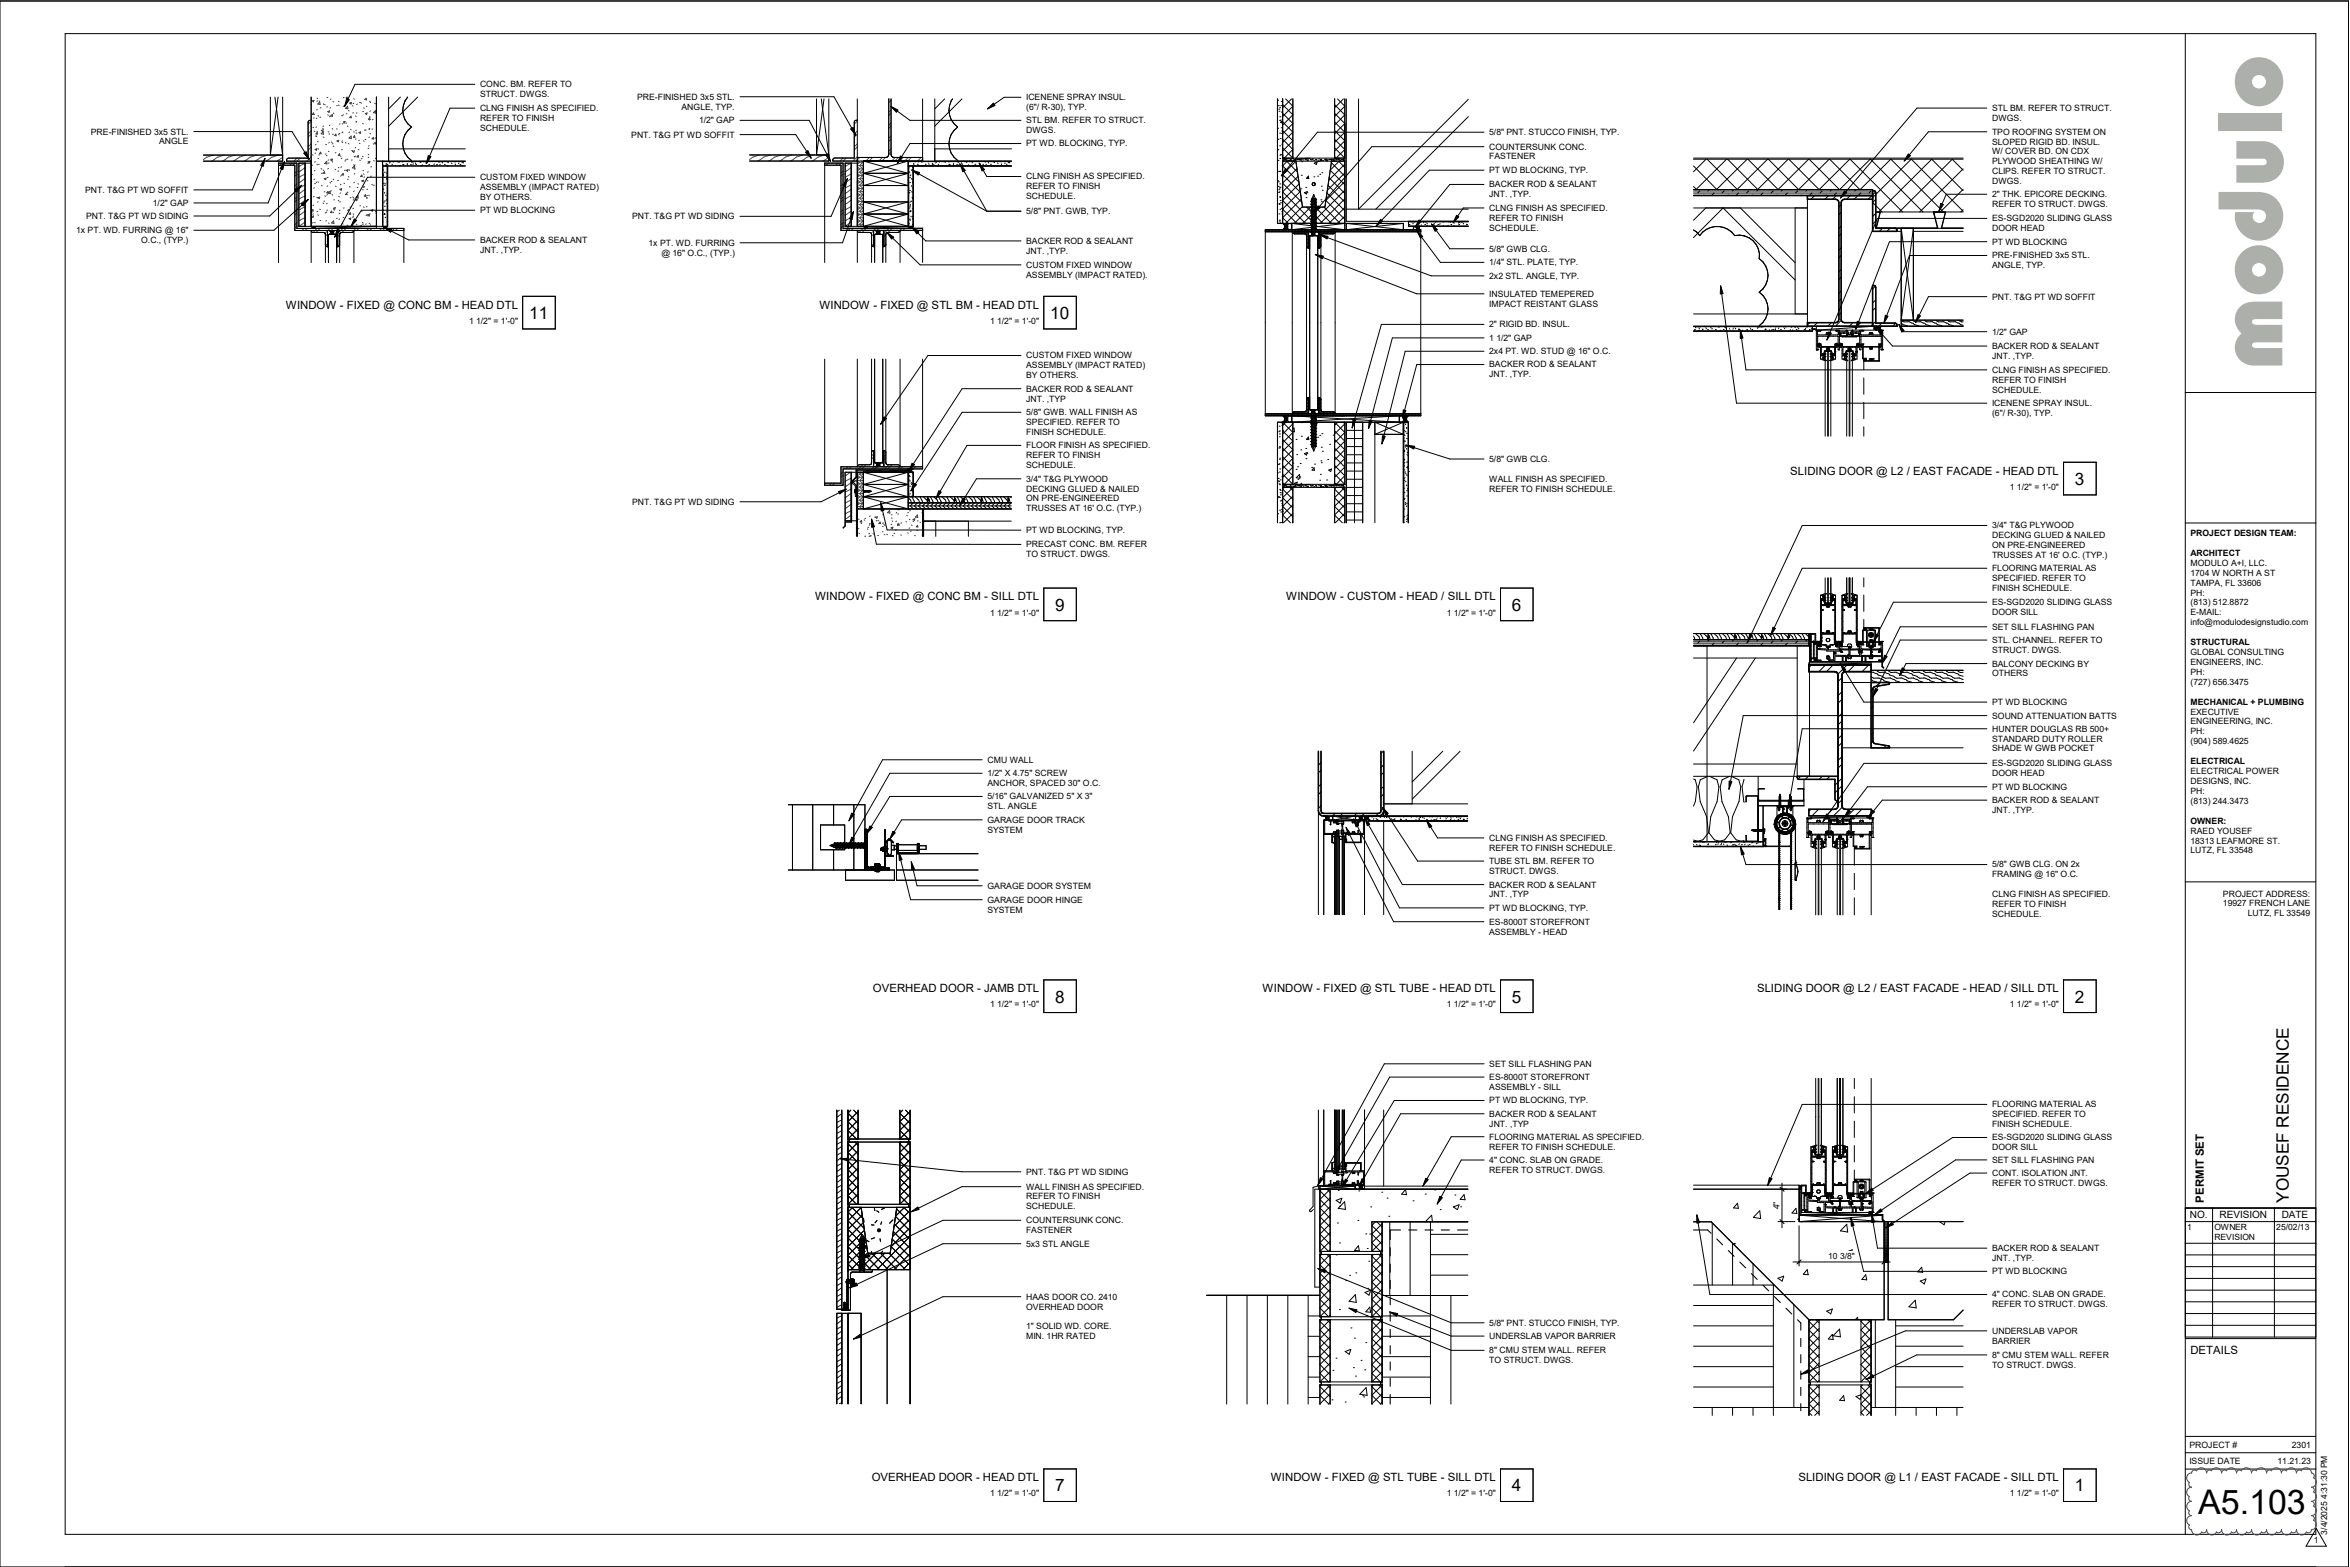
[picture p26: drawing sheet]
<svg xmlns="http://www.w3.org/2000/svg" width="914mm" height="610mm" viewBox="0 0 914 610" stroke-linecap="round" stroke-linejoin="round" font-family="sans-serif">
<defs><g id="words">
<text font-size="37.2" fill="#adafaa" x="888.1" y="144.2" transform="rotate(-90 888.1 144.2)">modulo</text>
<text font-size="13.2" x="855.3" y="589">A5.103</text>
<g font-size="6.7">
<text x="206" y="124.1">11</text>
<text x="408.7" y="124.1">10</text>
<text x="807.3" y="188.6">3</text>
<text x="410.5" y="237.6">9</text>
<text x="588.3" y="237.6">6</text>
<text x="410.5" y="390">8</text>
<text x="588.3" y="390">5</text>
<text x="807.3" y="390">2</text>
<text x="890.6" y="467.9" transform="rotate(-90 890.6 467.9)">YOUSEF RESIDENCE</text>
<text x="410.5" y="580.2">7</text>
<text x="588.3" y="580.2">4</text>
<text x="807.3" y="580.2">1</text>
</g>
<g font-size="4.4">
<text x="111.2" y="120.1">WINDOW - FIXED @ CONC BM - HEAD DTL</text>
<text x="318.8" y="120.1">WINDOW - FIXED @ STL BM - HEAD DTL</text>
<text x="696.6" y="184.6">SLIDING DOOR @ L2 / EAST FACADE - HEAD DTL</text>
<text x="317.2" y="233.6">WINDOW - FIXED @ CONC BM - SILL DTL</text>
<text x="500.5" y="233.6">WINDOW - CUSTOM - HEAD / SILL DTL</text>
<text x="339.6" y="386">OVERHEAD DOOR - JAMB DTL</text>
<text x="491.3" y="386">WINDOW - FIXED @ STL TUBE - HEAD DTL</text>
<text x="683.7" y="386">SLIDING DOOR @ L2 / EAST FACADE - HEAD / SILL DTL</text>
<text x="857.5" y="467.9" transform="rotate(-90 857.5 467.9)">PERMIT SET</text>
<text x="852.3" y="526.8">DETAILS</text>
<text x="339.2" y="576.2">OVERHEAD DOOR - HEAD DTL</text>
<text x="494.5" y="576.2">WINDOW - FIXED @ STL TUBE - SILL DTL</text>
<text x="699.8" y="576.2">SLIDING DOOR @ L1 / EAST FACADE - SILL DTL</text>
</g>
<g font-size="3.9">
<text x="852.1" y="473.8">NO.</text>
<text x="863.7" y="473.8">REVISION</text>
<text x="887.9" y="473.8">DATE</text>
</g>
<g font-size="3.4">
<text x="186.8" y="33.9">CONC. BM. REFER TO</text>
<text x="186.8" y="37.8">STRUCT. DWGS.</text>
<text x="247.9" y="38.8">PRE-FINISHED 3x5 STL.</text>
<text x="399.3" y="39">ICENENE SPRAY INSUL.</text>
<text x="186.8" y="43.2">CLNG FINISH AS SPECIFIED.</text>
<text x="186.8" y="47.1">REFER TO FINISH</text>
<text x="265.2" y="42.6">ANGLE, TYP.</text>
<text x="272" y="48">1/2&quot; GAP</text>
<text x="399.3" y="48">STL BM. REFER TO STRUCT.</text>
<text x="399.3" y="42.8">(6&quot;/ R-30), TYP.</text>
<text x="775.1" y="43.1">STL BM. REFER TO STRUCT.</text>
<text x="775.1" y="47">DWGS.</text>
<text x="35.3" y="52.3">PRE-FINISHED 3x5 STL.</text>
<text x="186.8" y="50.9">SCHEDULE.</text>
<text x="245.6" y="53.5">PNT. T&amp;G PT WD SOFFIT</text>
<text x="399.3" y="51.8">DWGS.</text>
<text x="579.5" y="52.6">5/8&quot; PNT. STUCCO FINISH, TYP.</text>
<text x="775.1" y="52.4">TPO ROOFING SYSTEM ON</text>
<text x="61.9" y="56.2">ANGLE</text>
<text x="399.3" y="57">PT WD. BLOCKING, TYP.</text>
<text x="579.5" y="58.2">COUNTERSUNK CONC.</text>
<text x="775.1" y="56.2">SLOPED RIGID BD. INSUL.</text>
<text x="579.5" y="62">FASTENER</text>
<text x="775.1" y="60">W/ COVER BD. ON CDX</text>
<text x="775.1" y="63.9">PLYWOOD SHEATHING W/</text>
<text x="186.8" y="70.1">CUSTOM FIXED WINDOW</text>
<text x="399.3" y="69.8">CLNG FINISH AS SPECIFIED.</text>
<text x="579.5" y="67.4">PT WD BLOCKING, TYP.</text>
<text x="775.1" y="67.7">CLIPS. REFER TO STRUCT.</text>
<text x="775.1" y="71.5">DWGS.</text>
<text x="33.1" y="75">PNT. T&amp;G PT WD SOFFIT</text>
<text x="186.8" y="74">ASSEMBLY (IMPACT RATED)</text>
<text x="186.8" y="77.8">BY OTHERS.</text>
<text x="399.3" y="73.7">REFER TO FINISH</text>
<text x="399.3" y="77.5">SCHEDULE.</text>
<text x="579.5" y="72.9">BACKER ROD &amp; SEALANT</text>
<text x="579.5" y="76.8">JNT. ,TYP.</text>
<text x="775.1" y="76.7">2&quot; THK. EPICORE DECKING.</text>
<text x="59.5" y="80.1">1/2&quot; GAP</text>
<text x="186.8" y="82.9">PT WD BLOCKING</text>
<text x="399.3" y="83.3">5/8&quot; PNT. GWB, TYP.</text>
<text x="579.5" y="82">CLNG FINISH AS SPECIFIED.</text>
<text x="775.1" y="80.6">REFER TO STRUCT. DWGS.</text>
<text x="33.5" y="85.2">PNT. T&amp;G PT WD SIDING</text>
<text x="246" y="85.3">PNT. T&amp;G PT WD SIDING</text>
<text x="579.5" y="85.9">REFER TO FINISH</text>
<text x="579.5" y="89.7">SCHEDULE.</text>
<text x="775.1" y="86.1">ES-SGD2020 SLIDING GLASS</text>
<text x="775.1" y="90">DOOR HEAD</text>
<text x="29.6" y="90.7">1x PT. WD. FURRING @ 16&quot;</text>
<text x="54.9" y="94.6">O.C., (TYP.)</text>
<text x="186.8" y="94.4">BACKER ROD &amp; SEALANT</text>
<text x="252.3" y="95.6">1x PT. WD. FURRING</text>
<text x="399.3" y="94.9">BACKER ROD &amp; SEALANT</text>
<text x="775.1" y="95.2">PT WD BLOCKING</text>
<text x="186.8" y="98.3">JNT. ,TYP.</text>
<text x="257.3" y="99.4">@ 16&quot; O.C., (TYP.)</text>
<text x="399.3" y="98.7">JNT. ,TYP.</text>
<text x="579.5" y="97.9">5/8&quot; GWB CLG.</text>
<text x="775.1" y="100.5">PRE-FINISHED 3x5 STL.</text>
<text x="399.3" y="104.2">CUSTOM FIXED WINDOW</text>
<text x="579.5" y="103.2">1/4&quot; STL. PLATE, TYP.</text>
<text x="775.1" y="104.4">ANGLE, TYP.</text>
<text x="399.3" y="108">ASSEMBLY (IMPACT RATED).</text>
<text x="579.5" y="108.5">2x2 STL. ANGLE, TYP.</text>
<text x="579.5" y="115.4">INSULATED TEMEPERED</text>
<text x="579.5" y="119.3">IMPACT REISTANT GLASS</text>
<text x="775.1" y="116.5">PNT. T&amp;G PT WD SOFFIT</text>
<text x="182.5" y="126">1 1/2&quot; = 1'-0&quot;</text>
<text x="385.2" y="126">1 1/2&quot; = 1'-0&quot;</text>
<text x="579.5" y="127.3">2&quot; RIGID BD. INSUL.</text>
<text x="775.1" y="130.2">1/2&quot; GAP</text>
<text x="579.5" y="132.5">1 1/2&quot; GAP</text>
<text x="579.5" y="137.8">2x4 PT. WD. STUD @ 16&quot; O.C.</text>
<text x="775.1" y="135.7">BACKER ROD &amp; SEALANT</text>
<text x="399.3" y="139.4">CUSTOM FIXED WINDOW</text>
<text x="399.3" y="143.3">ASSEMBLY (IMPACT RATED)</text>
<text x="579.5" y="143">BACKER ROD &amp; SEALANT</text>
<text x="775.1" y="139.6">JNT. ,TYP.</text>
<text x="399.3" y="147.1">BY OTHERS.</text>
<text x="579.5" y="146.8">JNT. ,TYP.</text>
<text x="775.1" y="145">CLNG FINISH AS SPECIFIED.</text>
<text x="775.1" y="148.9">REFER TO FINISH</text>
<text x="399.3" y="152.4">BACKER ROD &amp; SEALANT</text>
<text x="775.1" y="152.7">SCHEDULE.</text>
<text x="399.3" y="156.2">JNT. ,TYP</text>
<text x="399.3" y="161.5">5/8&quot; GWB. WALL FINISH AS</text>
<text x="775.1" y="157.9">ICENENE SPRAY INSUL.</text>
<text x="775.1" y="161.8">(6&quot;/ R-30), TYP.</text>
<text x="399.3" y="165.4">SPECIFIED. REFER TO</text>
<text x="399.3" y="169.2">FINISH SCHEDULE.</text>
<text x="399.3" y="174.4">FLOOR FINISH AS SPECIFIED.</text>
<text x="399.3" y="178.3">REFER TO FINISH</text>
<text x="579.5" y="179.7">5/8&quot; GWB CLG.</text>
<text x="399.3" y="182.1">SCHEDULE.</text>
<text x="399.3" y="187.4">3/4&quot; T&amp;G PLYWOOD</text>
<text x="399.3" y="191.3">DECKING GLUED &amp; NAILED</text>
<text x="579.5" y="187.4">WALL FINISH AS SPECIFIED.</text>
<text x="579.5" y="191.2">REFER TO FINISH SCHEDULE.</text>
<text x="782.1" y="190.5">1 1/2&quot; = 1'-0&quot;</text>
<text x="246" y="196.3">PNT. T&amp;G PT WD SIDING</text>
<text x="399.3" y="195.1">ON PRE-ENGINEERED</text>
<text x="399.3" y="198.9">TRUSSES AT 16' O.C. (TYP.)</text>
<text x="399.3" y="207.4">PT WD BLOCKING, TYP.</text>
<text x="775.1" y="205.5">3/4&quot; T&amp;G PLYWOOD</text>
<text x="775.1" y="209.4">DECKING GLUED &amp; NAILED</text>
<text x="852.3" y="208.5">PROJECT DESIGN TEAM:</text>
<text x="399.3" y="212.9">PRECAST CONC. BM. REFER</text>
<text x="775.1" y="213.2">ON PRE-ENGINEERED</text>
<text x="399.3" y="216.8">TO STRUCT. DWGS.</text>
<text x="775.1" y="217">TRUSSES AT 16' O.C. (TYP.)</text>
<text x="852.3" y="216.3">ARCHITECT</text>
<text x="852.3" y="220.2">MODULO A+I, LLC.</text>
<text x="775.1" y="222.2">FLOORING MATERIAL AS</text>
<text x="775.1" y="226.1">SPECIFIED. REFER TO</text>
<text x="852.3" y="224">1704 W NORTH A ST</text>
<text x="852.3" y="227.8">TAMPA, FL 33606</text>
<text x="775.1" y="229.9">FINISH SCHEDULE.</text>
<text x="852.3" y="231.7">PH:</text>
<text x="385.2" y="239.5">1 1/2&quot; = 1'-0&quot;</text>
<text x="562.9" y="239.5">1 1/2&quot; = 1'-0&quot;</text>
<text x="775.1" y="235.4">ES-SGD2020 SLIDING GLASS</text>
<text x="775.1" y="239.2">DOOR SILL</text>
<text x="852.3" y="235.5">(813) 512.8872</text>
<text x="852.3" y="239.4">E-MAIL:</text>
<text x="775.1" y="245">SET SILL FLASHING PAN</text>
<text x="852.3" y="243.2">info@modulodesignstudio.com</text>
<text x="775.1" y="250.1">STL. CHANNEL. REFER TO</text>
<text x="852.3" y="251">STRUCTURAL</text>
<text x="775.1" y="254">STRUCT. DWGS.</text>
<text x="852.3" y="254.8">GLOBAL CONSULTING</text>
<text x="775.1" y="259.3">BALCONY DECKING BY</text>
<text x="775.1" y="263.1">OTHERS</text>
<text x="852.3" y="258.7">ENGINEERS, INC.</text>
<text x="852.3" y="262.5">PH:</text>
<text x="852.3" y="266.3">(727) 656.3475</text>
<text x="775.1" y="274.3">PT WD BLOCKING</text>
<text x="852.3" y="274.1">MECHANICAL + PLUMBING</text>
<text x="775.1" y="279.5">SOUND ATTENUATION BATTS</text>
<text x="852.3" y="278">EXECUTIVE</text>
<text x="852.3" y="281.8">ENGINEERING, INC.</text>
<text x="775.1" y="284.6">HUNTER DOUGLAS RB 500+</text>
<text x="852.3" y="285.6">PH:</text>
<text x="775.1" y="288.5">STANDARD DUTY ROLLER</text>
<text x="775.1" y="292.3">SHADE W GWB POCKET</text>
<text x="852.3" y="289.4">(904) 589.4625</text>
<text x="384.2" y="296.7">CMU WALL</text>
<text x="775.1" y="298.1">ES-SGD2020 SLIDING GLASS</text>
<text x="852.3" y="297.4">ELECTRICAL</text>
<text x="384.2" y="302">1/2&quot; X 4.75&quot; SCREW</text>
<text x="384.2" y="305.8">ANCHOR, SPACED 30&quot; O.C.</text>
<text x="775.1" y="301.9">DOOR HEAD</text>
<text x="852.3" y="301.2">ELECTRICAL POWER</text>
<text x="852.3" y="305.1">DESIGNS, INC.</text>
<text x="384.2" y="310.9">5/16&quot; GALVANIZED 5&quot; X 3&quot;</text>
<text x="775.1" y="307.2">PT WD BLOCKING</text>
<text x="852.3" y="308.9">PH:</text>
<text x="384.2" y="314.8">STL. ANGLE</text>
<text x="775.1" y="312.4">BACKER ROD &amp; SEALANT</text>
<text x="775.1" y="316.3">JNT. ,TYP.</text>
<text x="852.3" y="312.7">(813) 244.3473</text>
<text x="384.2" y="320.1">GARAGE DOOR TRACK</text>
<text x="384.2" y="323.9">SYSTEM</text>
<text x="852.3" y="320.5">OWNER:</text>
<text x="579.4" y="327.1">CLNG FINISH AS SPECIFIED.</text>
<text x="852.3" y="324.4">RAED YOUSEF</text>
<text x="852.3" y="328.2">18313 LEAFMORE ST.</text>
<text x="579.4" y="331">REFER TO FINISH SCHEDULE.</text>
<text x="852.3" y="332">LUTZ, FL 33548</text>
<text x="579.4" y="336.1">TUBE STL BM. REFER TO</text>
<text x="579.4" y="339.9">STRUCT. DWGS.</text>
<text x="775.1" y="337.4">5/8&quot; GWB CLG. ON 2x</text>
<text x="775.1" y="341.3">FRAMING @ 16&quot; O.C.</text>
<text x="384.2" y="345.7">GARAGE DOOR SYSTEM</text>
<text x="579.4" y="345.3">BACKER ROD &amp; SEALANT</text>
<text x="384.2" y="351.2">GARAGE DOOR HINGE</text>
<text x="579.4" y="349.1">JNT. ,TYP</text>
<text x="775.1" y="349">CLNG FINISH AS SPECIFIED.</text>
<text x="775.1" y="352.8">REFER TO FINISH</text>
<text x="865" y="348.8">PROJECT ADDRESS:</text>
<text x="865" y="352.6">19927 FRENCH LANE</text>
<text x="384.2" y="355">SYSTEM</text>
<text x="579.4" y="359.7">ES-8000T STOREFRONT</text>
<text x="579.4" y="354.3">PT WD BLOCKING, TYP.</text>
<text x="775.1" y="356.6">SCHEDULE.</text>
<text x="874.6" y="356.4">LUTZ, FL 33549</text>
<text x="579.4" y="363.6">ASSEMBLY -</text>
<text x="600.5" y="363.6">HEAD</text>
<text x="385.2" y="391.9">1 1/2&quot; = 1'-0&quot;</text>
<text x="562.9" y="391.9">1 1/2&quot; = 1'-0&quot;</text>
<text x="782.1" y="391.9">1 1/2&quot; = 1'-0&quot;</text>
<text x="579.5" y="415">SET SILL FLASHING PAN</text>
<text x="579.5" y="420.2">ES-8000T STOREFRONT</text>
<text x="579.5" y="424">ASSEMBLY -</text>
<text x="600.6" y="424">SILL</text>
<text x="579.5" y="429.3">PT WD BLOCKING, TYP.</text>
<text x="775.1" y="430.7">FLOORING MATERIAL AS</text>
<text x="579.5" y="434.4">BACKER ROD &amp; SEALANT</text>
<text x="775.1" y="434.6">SPECIFIED. REFER TO</text>
<text x="579.5" y="443.4">FLOORING MATERIAL AS SPECIFIED.</text>
<text x="579.5" y="438.3">JNT. ,TYP</text>
<text x="775.1" y="443.6">ES-SGD2020 SLIDING GLASS</text>
<text x="775.1" y="438.4">FINISH SCHEDULE.</text>
<text x="579.5" y="447.2">REFER TO FINISH SCHEDULE.</text>
<text x="775.1" y="447.5">DOOR SILL</text>
<text x="579.5" y="452.4">4&quot; CONC. SLAB ON GRADE.</text>
<text x="775.1" y="452.3">SET SILL FLASHING PAN</text>
<text x="399.2" y="456.9">PNT. T&amp;G PT WD SIDING</text>
<text x="579.5" y="456.3">REFER TO STRUCT. DWGS.</text>
<text x="775.1" y="457.5">CONT. ISOLATION JNT.</text>
<text x="775.1" y="461.3">REFER TO STRUCT. DWGS.</text>
<text x="399.2" y="462.7">WALL FINISH AS SPECIFIED.</text>
<text x="399.2" y="466.6">REFER TO FINISH</text>
<text x="399.2" y="470.4">SCHEDULE.</text>
<text x="399.2" y="475.8">COUNTERSUNK CONC.</text>
<text x="399.2" y="479.7">FASTENER</text>
<text x="399.2" y="485">5x3 STL ANGLE</text>
<text x="775.1" y="486.7">BACKER ROD &amp; SEALANT</text>
<text x="775.1" y="490.6">JNT. ,TYP.</text>
<text x="775.1" y="495.7">PT WD BLOCKING</text>
<text x="399.2" y="505.6">HAAS DOOR CO. 2410</text>
<text x="399.2" y="509.4">OVERHEAD DOOR</text>
<text x="775.1" y="504.7">4&quot; CONC. SLAB ON GRADE.</text>
<text x="775.1" y="508.6">REFER TO STRUCT. DWGS.</text>
<text x="579.5" y="515.7">5/8&quot; PNT. STUCCO FINISH, TYP.</text>
<text x="399.2" y="517.1">1&quot; SOLID WD. CORE.</text>
<text x="399.2" y="520.9">MIN. 1HR RATED</text>
<text x="579.5" y="520.9">UNDERSLAB VAPOR BARRIER</text>
<text x="775.1" y="518.8">UNDERSLAB VAPOR</text>
<text x="579.5" y="526.4">8&quot; CMU STEM WALL. REFER</text>
<text x="775.1" y="522.7">BARRIER</text>
<text x="579.5" y="530.3">TO STRUCT. DWGS.</text>
<text x="775.1" y="528.2">8&quot; CMU STEM WALL. REFER</text>
<text x="775.1" y="532.1">TO STRUCT. DWGS.</text>
<text x="851.9" y="563.2">PROJECT #</text>
<text x="891.8" y="563.2">2301</text>
<text x="851.9" y="569.5">ISSUE DATE</text>
<text x="886.2" y="569.5">11.21.23</text>
<text x="385.2" y="582.2">1 1/2&quot; = 1'-0&quot;</text>
<text x="562.9" y="582.2">1 1/2&quot; = 1'-0&quot;</text>
<text x="782.1" y="582.2">1 1/2&quot; = 1'-0&quot;</text>
<text x="900.3" y="600.2">1</text>
</g>
<g font-size="3.3">
<text x="692.4" y="470.5" transform="rotate(-90 692.4 470.5)">4&quot;</text>
<text x="851" y="478.6">1</text>
<text x="861.7" y="478.6">OWNER</text>
<text x="885.7" y="478.6">25/02/13</text>
<text x="861.7" y="482.3">REVISION</text>
<text x="711.4" y="489.8">10 3/8&quot;</text>
<text x="905.6" y="597" transform="rotate(-90 905.6 597)">3/4/2025 4:31:30 PM</text>
</g>
</g></defs>
<g fill="none" stroke="#000" stroke-width=".39">
<path d="M513 431.8v30.8M515.1 431.8v29.3h15.8M519.3 431.8v23h1.8M519.7 431.8v23.1M520.1 431.8v23M520.4 431.8v23M520.7 431.8v23.1M521.1 431.8v23M522.3 431.8v23M522.7 431.8v23.1M523.1 431.8v23h-.8M530.9 431.8v29.3"/>
<path d="M538.4 431.8v29.6M518.5 452.3v3.2h2.5M519.1 460h-.2l-.1 .7h-.9M519.1 456.6h-.2l-.2-.7h-3.2v4.8M519.1 460h.1M519.2 455.9h.3v.6l.3 .1 .3-.7v1.3h.8v-.4M519.2 456v.5M519.2 455.9v.1M519.2 456.5l-.1 .1M519.3 452l-1.1 .3v3.2h-3.1M519.3 453.9l-.8 .8M520.1 454.8h.3"/>
<path d="M520.1 454.8l-.1 .1M520.3 459.7h2.3v1l-1.8-.2-.4 .3zM520.4 454.8l.6 .7M521 459.8l-.1-.4-.8 .1v1.3l-.3-.1v-.7h-.3v.6h-.3M521 459.8h-.1M521 455.5l-.1 .6M521.1 454.8h1.2M521.1 453.6h1.2M521.2 453.6v1.1M522 459.8l.1-.4 .7 .1 .1 1.3h3.2l.1-.8h.3M522 456.8l-.1 .3 .3 .1v1.6M522.1 456l-1.8-.1v1.1l1.8-.1"/>
<path d="M522.1 456.9h.1M522.2 455.9l.4 .1v.9h-.5M522.2 455.9l-.1 .1M522.2 458.9h.1M523.1 452.3h6.5v3.2M523.3 452.6l.1 .8zM523.4 452.9l.1 .1M523.5 452.3l.2 .4M523.7 453.3l-.2 2.4 .2 .2M523.7 452.8l.1-.3v1l-.1-.3M523.7 452.7l-.1 .2-.4-.4v1h.3v-.4l.2 .2M523.7 452.7v.1"/>
<path d="M523.7 453.3h.1M523.7 455.6l.3 .3-2.1-.4 .1 .6M523.7 452.8v.5M523.7 455.7h.3M523.7 455.5h7.2M524 455.8l-.1 .1M524 455.7v.1M526.1 455.9h.1M526.1 455.9h-1.6l-.5 .4h-1.1l-.1 .9h-.3l-.1 2.2-.2-.5M526.1 455.9l.1 .7h.3M526.5 460h.1M526.5 455.9h.3"/>
<path d="M526.5 456v.5M526.5 455.9v.1M526.5 456.5v.1M526.8 456.5l.1 .1M526.8 456v.5M526.8 455.9v.1M526.9 460h-.1M526.9 456.6l.3-.3v-.4h1l.1 1.1 .3 .1 .2-1.2h1.7v4.8l-1.2 .1-.1-.4-.5-.1-.1-.9-.3 .2M528.3 459.5l-.1-.3-.2 1.6-.9-.1 .1-.4-.3-.3M528.3 459.5v1.2l.5-.1M528.3 459.6l.1 .8 .4 .2M529.2 455.5l.2-.2v-2.8h-5.4l-.3 3.2"/>
<path d="M513.6 461.4l13.7 1.2v-1.2M513.6 461.4h13.7M513.6 461.4v50.8M514.2 462.6l-.6 .7 4 3.9M516.3 462.6l1.3 1.3M517.6 470.6l-4-4 4-3.9v24.1M517.6 466l-4 4 4 4M517.6 469.4l-4 4 4 4M517.6 472.8l-4 3.9 4 4M517.6 476.1l-4 4 4 4M517.6 479.5l-4 3.9 3.4 3.4 .6-.6M517.9 460.7l-.2-1.5v1.5l-.5-.1-.1 .5"/>
<path d="M517.9 460.7h.1M519.2 460.6h.1M519.2 460v.6M520.4 475.8h.1M520.7 463.1h.1M520.9 460.5l.1 .6M521.3 469.3h.1M521.5 468l-1.6-1 2.2-.9-.6 2M522 460.5l-.1 .6M522.1 460.6v.1M523.2 467.5l.3 3-2.8-.4zM523.3 462.6h1.2"/>
<path d="M524.9 461.1h.2M526.5 460.6h.1M526.5 460v.6M526.5 460.6h.3M526.8 460.6h.1M526.8 460v.6M527.3 461.4l-13.7 1.2M527.3 461.2h-13.7l-2.7 .7v7.4l-1.3 1.4v.4l.3 .3 1.1-.9M528.4 474.8h.1M528.7 463.3h.1M528.8 460.6l.2 .5M528.8 460.6l.1 .5"/>
<path d="M529.3 462.5l.5 .1M529.5 461.2l-.3 .9 .9 .5M529.8 461.1l-.8 .5v.5l.4 .4M529.9 461.2l-.3 .9 .3 .4 .7 .1M530 461.1l-.6 .1-.3 .9M530.4 461.1l-1 .5 .3 .9M530.5 461.2l-.3 .4 .3 .9M530.6 461.1l-.8 .5 .3 .9M530.9 461.1l-.8 .5 .3 .9 .5 .1v-1.2h40.3M533.4 469.5h.1M535.2 475.3l-1.4 1.4 4 4M535.7 475.3l2.1 2.1"/>
<path d="M537.6 463.8h.1M537.8 476.1l-4 4M537.8 479.5l-4 3.9 3.3 3.4 .7-.6M537.8 475.3v70.9M539.7 466.1h.1M540.4 473.2h.1M540.8 475.3v28.7M547.3 464.7l-1.9-.1 1.5-1.9 .4 2.1M548.7 475.3v28.7M549.8 467.1h.1M554.6 475.3l2.5-2.6 .3 2.6M554.6 464.5h.1"/>
<path d="M556.6 475.3v70.9M558.2 462.9h.1M560.4 470.5h.1M565.5 469.5l2.2-.8-.6 1.9zM566.1 464.9h.1M568.4 469.5h.1M569.7 464.7l-1.5 1.9 1.9 .1-.4-1.9M571.2 475.3h-37.4v11.5M571.2 462.6h-59.6v38.1h2M513.6 486.8l.6 .6-.6 .6h24.2M513.6 486.8h24.2l-.6 .6 .6 .6M514.2 488l-.6 .7 4 3.9"/>
<path d="M516.3 488l1.3 1.2M517.6 482.9l-4 3.9M517.6 496l-4-4 4-3.9v24.1M517.6 491.4l-4 4 4 4M517.6 494.8l-4 4 4 3.9M517.6 498.1l-4 4 4 4M519.9 488.2h.1M521.2 483.5h.1M523.7 498.2h.1M525.1 496.1h.1M527.6 495.2h.1M528.9 486.6l-1.9-.1 1.6-1.9 .3 2.1"/>
<path d="M531.5 480h.1M532 485.7h.1M532.6 490.6h.1M533 480.1h.1M533.8 480.1l4 4M533.8 495.4l4 4M533.8 488.7l4 4M533.8 488v24.2M534.4 488l-.6 .6M536.5 488l1.3 1.3M537.8 482.8l-4 4M537.8 488l-4 4 4 4"/>
<path d="M537.8 491.4l-4 3.9M537.8 494.7l-4 4 4 4.1M537.8 498.1l-4 4M556.6 496.1h14.6M556.6 488.1h14.6M556.6 480.2h14.6M469.6 504h44M469.6 503.9h44M477.3 504v42.2M485.2 504v42.2M493.1 504v42.2M501.1 504v42.2"/>
<path d="M509 503.9v42.3M509 519.9h4.6M509 511.9h4.6M513.6 513.4v24.2M513.6 513.4h24.2M513.6 512.2h24.2l-.6 .6 .6 .6M513.6 512.2l.6 .6-.6 .6M514.2 513.4l-.6 .7 4 3.9M516.3 513.4l1.3 1.2M517.6 516.8l-4 4 4 3.9M517.6 501.5l-4 4 4 3.9M517.6 504.9l-4 3.9 3.4 3.4 .6-.6"/>
<path d="M517.6 508.3l-4 3.9M521.2 509.4h.1M525.7 516.6h.1M527.4 503.6l-2.5 2.6 2.8 .4M527.4 503.7l.3 3M531.1 502.8l2.3-.9-.7 2zM531.8 511.8h.1M532.2 501.2h.1M533 508.5l.3 2-1.8-.2zM533.8 513.4v24.1l4-3.9M533.8 517.4l4 4M533.8 514.1l4 3.9"/>
<path d="M533.8 508.9l3.3 3.3 .7-.6M533.8 505.5l4 4M533.8 502.2l4 3.9M534.4 513.4l-.6 .6M536.5 513.4l1.3 1.3M537.8 504h33.4M537.8 519.9h18.8M537.8 511.9h18.8M537.8 513.4l-4 4M537.8 516.8l-4 3.9M537.8 501.5l-4 4M537.8 504.9l-4 3.9"/>
<path d="M537.8 508.2l-4 4M564.6 504v42.2M509 535.7h4.6M509 527.8h4.6M513.6 538.8v7.4M513.6 538.8h24.2M513.6 537.6h24.2l-.6 .6 .6 .6M513.6 537.6l.6 .6-.6 .6M514.2 538.8l-.6 .6 4 4M516.3 538.8l1.3 1.2M517.6 521.4l-4-4 4-4v24.2M517.6 520.1l-4 4 4 4"/>
<path d="M517.6 523.5l-4 4 4 4M517.6 526.9l-4 4 4 3.9M517.6 530.3l-4 3.9 3.4 3.4 .6-.6M517.6 533.6l-4 4M518.7 533.1h.1M519.9 528.4h.1M525.6 524.9l-2.2 .9 1.6 1 .6-1.8M526.6 532h.1M527 520.6h.1M527.4 535.3h.1M529.6 529.2h.1M531 532.9h.1"/>
<path d="M531.5 522.3h.1M531.6 539.8l.4 3-2.9-.4zM533.8 539.5l4 3.9M533.8 530.9l4 4M533.8 527.5l4 4M533.8 520.8l4 4M533.8 538.8v7.4M534.4 538.8l-.6 .6M536.5 538.8l1.3 1.2M537.8 535.7h18.8M537.8 527.8h18.8M537.8 538.8l-4 4 3.5 3.4"/>
<path d="M537.8 520.1l-4 4 4 4.1M537.8 523.5l-4 4M537.8 526.9l-4 3.9M537.8 530.2l-4 4 3.3 3.4 .7-.6M509 543.6h4.6M517.1 546.2l-3.5-3.4 4-4v7.4M517.6 542.2l-3.9 4M517.6 545.5l-.8 .7M518.3 544.6h.1M523.4 545.4h.1M530.3 543h.1M530.6 543.4h.1"/>
<path d="M533.8 546.2h.1M537.8 543.6h18.8M537.8 542.2l-4 3.9M537.8 545.5l-.8 .7"/>
<circle cx="528.2" cy="461.8" r=".79"/>
</g>
<g fill="none" stroke="#000" stroke-width=".42">
<path d="M517.6 462.6v24.2h-4M537.8 475.3v11.5M545 478.5h-4.1v3.7M548.1 478.5h3.2M554.5 478.5h3.1M560.8 478.5h3.2M567.1 478.5h4.1M571.2 462.6h-57.6v24.2M571.2 475.3h-37.4v11.5h4M513.6 488v24.2M513.6 486.8l.6 .6-.6 .6M513.6 488h4v24.2h-4"/>
<path d="M537.8 488h-4v24.2h4M537.8 488v24.2M537.8 486.8l-.6 .6 .6 .6M540.9 485.4v3.2M540.9 491.7v3.2M540.9 498.1v3.2M469.6 503.9h44M513.6 513.4v24.2M513.6 512.2l.6 .6-.6 .6M513.6 513.4h4v24.2h-4M537.8 513.4h-4v24.2h4M537.8 513.4v24.2"/>
<path d="M537.8 512.2l-.6 .6 .6 .6M540.9 504.4v3.2M540.9 510.8v3.2M540.9 517.1v3.2M513.6 538.8v7.4M513.6 537.6l.6 .6-.6 .6M513.6 538.8h4v7.4M537.8 538.8h-4v7.4M537.8 538.8v7.4M537.8 537.6l-.6 .6 .6 .6M540.9 523.5v3.2M540.9 529.8v3.2"/>
<path d="M540.9 536.2v3.1M540.9 542.5v3.7"/>
</g>
<g fill="#fff">
<path d="M546.1 164.3h1.9v39.1h-1.9z"/>
<path d="M548 86.1h23.3v2h-23.3z"/>
</g>
<g fill="none" stroke="#000" stroke-width=".39">
<path d="M497.1 38.5v48.4h26.2l-20.7 2.5v-2.5l20.7 2.5v-50.9M497.1 39h.1M498.5 39.5h.1M499.1 38.5v48.4a1.34 1.34 0 0 1 .8 1.2 1.34 1.34 0 0 1-.8 1.3M499.2 38.5l-.1 .1M500.3 38.5l2.7 2.8M502.5 38.5l-3.4 3.5M503 38.5v23l-3.9-4M519.3 38.5v23M520.4 38.5l2.9 2.8-4 4M522.7 38.5l-3.4 3.4M523.9 38.5v47.6h47.4"/>
<path d="M528.6 38.5v42.9l42.7-42.7M497.1 49.9h.1M497.2 58.3h.1M497.3 54.2h.1M497.4 41.1h.1M497.6 42.5h.1M497.7 43.3h.1M497.9 41.9h.1M497.9 46.9h.1M497.9 51.8h.1M497.9 56.7h.1M498 45.4h.1"/>
<path d="M498.1 46.7h.1M498.1 53.9h.1M498.3 47.5h.1M498.3 41.1h.1M498.5 47.3h.1M498.5 49.7h.1M498.6 43.6h.1M498.7 51.9h.1M498.7 47.9h.1M498.7 51h.1M498.7 56.1h.1M498.8 51.8h.1"/>
<path d="M499.1 40.7l3.9 4M499.1 44.1l3.9 3.9-3.9 4.1M499.1 47.4l3.9 4M499.1 50.8l3.9 3.9M499.1 54.1l3.9 4-3.3 3.4-.6-.6M503 54.8l-3.9 4M503 51.4l-3.9 4M503 44.7l-3.9 4M503 41.4l-3.9 3.9M519.3 40.7l4 4-4 3.9M519.3 44.1l4 3.9-4 4M519.3 47.5l4 3.9-4 4"/>
<path d="M519.3 50.8l4 4-4 4M519.3 54.2l4 4-3.4 3.3-.6-.6M519.3 57.5l4 4M571.3 45.4l-36 36M497.1 70.4h.1M497.3 62.4h.1M497.4 72.5h.1M497.5 70.7h.1M497.5 66.7h.1M497.5 74.9h.1M497.6 73.8h.1M497.6 79.2h.1"/>
<path d="M497.7 74.6h.1M497.8 79.5h.1M497.8 73.2h.1M498 76.8h.1M498 61.7h.1M498 66.6h.1M498 71.5h.1M498 76.5h.1M498 66.7h.1M498 60.4h.1M498.1 72.9h.1M498.1 78.1h.1"/>
<path d="M498.3 78.9h.1M498.3 60.1h.1M498.9 64.4h.1M498.9 60.4h.1M498.9 68.6h.1M499.1 77h.1M499.1 61.5h24.2l-.6 .6 .6 .6h-24.2l.6-.6zM499.5 61.7h.1M499.9 62h.1M500.2 62.2h.1M500.3 61.6h.1M500.4 61.8h.1"/>
<path d="M500.4 62.3h.1M500.4 62.7h.1M500.6 62.7l4.2 4.2M500.9 62.7l-1.8 1.8 6.3 6.4M500.9 62.3h.1M501.2 61.6h.1M501.3 62.5h.1M501.6 62.5h.1M501.9 62h.1M502 62.3h.1M502.1 62.4h.1M502.2 62.2h.1"/>
<path d="M502.8 61.7h.1M502.9 61.6h.1M503 62.3h.1M503.3 62.3h.1M503.5 62.3h.1M503.6 62.4h.1M503.8 62.2h.1M503.9 62h.1M504 62.7l.3 .3M504.1 62.2h.1M504.5 61.6h.1M504.7 65.7l-5.6 5.5 7.5 7.5"/>
<path d="M504.7 62.1h.1M505 62h.1M505.1 68.6l-6 6 12.2 12.3M505.4 61.7h.1M505.4 62.2h.1M505.5 61.8h.1M505.5 71.5l-6.4 6.5 8.9 8.9M505.5 62h.1M505.8 62h.1M505.9 74.5l-6.8 6.9 5.5 5.5M506.1 62.3h.1M506.1 62.2h.1"/>
<path d="M506.1 73.4h.1M506.2 61.6h.1M506.3 68.2h.1M506.3 77.4l-7.2 7.3 2.2 2.2M506.4 61.8h.1M506.5 62.9h.1M506.7 61.8h.1M507 62.2h.1M507.2 61.7h.1M507.5 75l1.1-.5-.3 1zM507.8 62h.1M507.9 61.6h.1"/>
<path d="M508 61.8h.1M508.1 61.6h.1M508.1 62.2h.1M508.1 72.9h.1M508.2 76.9h.1M508.4 61.6h.1M508.6 74.8h.1M508.6 62.4h.1M508.7 62.4h.1M508.7 69.1h.1M508.8 62.1h.1M508.9 61.5h.1"/>
<path d="M509.1 68.5l.2 1-1-.1zM509.5 61.6h.1M509.8 62h.1M510 79.4l.4 .1M510 78.3l.4 .1M510 79.4l2.3 .4M510 78.3l2.3 .4M510.1 62.2h.1M510.2 78.8l1.7 .5M510.2 78.8l1.7 .4M510.2 77.7l1.7 .4M510.2 77.7l1.7 .3"/>
<path d="M510.2 80l1.7 .4M510.2 80l1.7 .3M510.2 80l1.9 .4M510.2 78.8l1.9 .4M510.2 77.7l1.9 .4M510.4 62.1h.1M510.4 78.4v.9M510.4 79.5v.9M510.4 78.4l1.5 .4M510.4 79.3l-.4 .1M510.4 78.1l-.4 .2M510.4 79.5l1.5 .4"/>
<path d="M510.4 79.3l1.5 .4M510.4 78.1l1.5 .4M510.5 61.8h.1M510.5 77.3l1.4 .3M510.5 77.2l1.8 .3M510.5 77.2l1.4 .2M510.6 61.9h.1M511.2 62.4h.1M511.2 75.7v1.6M511.2 75.7l-.8 1.7v.7M511.2 75.7l.7 1.7M511.3 68.8h.1"/>
<path d="M511.4 63.5l1.1-.5-.3 1zM511.5 79h.1M511.8 62h.1M511.9 77.4l.4 .1M511.9 77.6v.4M511.9 78.1v.4M511.9 78.8v.4M511.9 79.3v.4M511.9 79.9v.4M511.9 79.2h.2M511.9 78l.2 .1M511.9 79.7l.4 .1"/>
<path d="M511.9 78.5l.4 .2M512 62.1h.1M512.1 79.2l-.2 .1M512.1 78.1h-.2M512.3 79.8l-.4 .1M512.3 78.7l-.4 .1M512.3 77.5l-.4 .1M512.4 62.7h.1M512.7 68.5h.1M512.9 62.8h.1M513 62.7h.1M513.1 61.8h.1"/>
<path d="M513.5 67.8h.1M513.7 62.4h.1M513.8 62.1h.1M513.8 62.5h.1M514 77.7h.1M514 62.2h.1M514.1 62.5h.1M514.1 72.4h.1M514.1 78.4h.1M514.3 67.2h.1M514.5 74h.1M514.6 62.4h.1"/>
<path d="M515.4 62.1h.1M515.5 62.3h.1M515.6 61.9h.1M515.7 62h.1M515.8 62.3h.1M516 62.2h.1M516.3 62.7h.1M516.3 62.5h.1M516.3 75.1l7 6.9M516.4 62.2h.1M516.8 72.1l6.5 6.5M517 62.1h.1"/>
<path d="M517.2 69.2l6.1 6.1M517.2 62.1h.1M517.6 62h.1M517.6 66.3l5.7 5.6M517.7 62h.1M517.8 62.8h.1M517.9 62.6h.1M517.9 62.2h.1M518 63.3l5.3 5.2M518.1 62h.1M518.1 62.7l-2.6 17.9h-8.7l-2.6-17.9-5.1 5.2 6.9 6.9M518.2 61.9h.1"/>
<path d="M518.8 62h.1M518.8 62.5h.1M518.9 61.8h.1M518.9 62.6h.1M519.3 61.8h.1M519.6 62.7h.1M519.7 62h.1M519.8 61.7h.1M519.9 62.1h.1M520.4 62h.1M520.7 61.6h.1M520.7 61.9h.1"/>
<path d="M520.8 62.1h.1M520.8 62.7l2.5 2.5M521 61.6h.1M521.1 62.7l-3.5 3.5M521.3 62.6h.1M521.4 62.6h.1M521.6 62h.1M521.9 62.1h.1M522.1 62h.1M523.3 63.9l-6.2 6.2M523.3 67.3l-6.8 6.7M523.3 70.6l-7.4 7.4 7.4 7.3"/>
<path d="M523.3 74l-12.9 12.9M523.3 77.3l-9.6 9.6M492.3 89.4h60.5v72.4h-60.5zM492.3 90.2h60.5M492.6 89.4l-.3 .3M493.2 89.4l-.8 .8M493.8 89.4l-.8 .8M494.3 89.4l-.8 .8M494.9 89.4l-.8 .8M495.5 89.4l-.8 .8M496 89.4l-.8 .8M496.6 89.4l-.8 .8"/>
<path d="M497.1 89.4l-.7 .8M497.6 83.2h.1M497.6 85.9h.1M497.7 89.4l-.8 .8M497.9 85.6h.1M498 81.4h.1M498 86.4h.1M498.3 89.4l-.8 .8M498.6 81.1h.1M498.7 82.3h.1M498.8 83.2h.1M498.8 89.4l-.8 .8"/>
<path d="M499.2 86.9a1.37 1.37 0 0 1 .8 1.2 1.37 1.37 0 0 1-.8 1.3M499.4 89.4l-.8 .8M499.4 86.9a1.34 1.34 0 0 1 .8 1.2 1.34 1.34 0 0 1-.8 1.3M499.7 86.9a1.34 1.34 0 0 1 .8 1.2 1.34 1.34 0 0 1-.8 1.3M499.9 86.9a1.34 1.34 0 0 1 .8 1.2 1.34 1.34 0 0 1-.8 1.3M500 86.9a1.34 1.34 0 0 1 .8 1.2 1.34 1.34 0 0 1-.8 1.3l-.8 .8M500.2 86.9l.6 .5 .2 .7-.2 .8M500.5 89.4l-.8 .8M501.1 89.4l-.8 .8M501.6 89.4l-.8 .8M502.2 89.4l-.8 .8M502.6 87.7l-.5-.7-.9 .2-.1 .5 .1 1.4 .4 .2 .9-.2 .1-.5"/>
<path d="M502.8 89.4l-.9 .8M503 90.6l-.2-.4v70.8l.5-.7 .3-.1 4.4-.1M503 90.6l.3 .2M503.3 90.8l4.3 .2M503.3 89.4l-.8 .8M503.3 90.2l-.3 .4M503.9 89.4l-.8 .8M503.9 90.2l-.7 .6M504.4 90.2l-.7 .8M504.4 89.4l-.8 .8M505 89.4l-.8 .8M505 90.2l-.8 .8"/>
<path d="M505.5 89.4l-.8 .8M505.6 90.2l-.8 .8M506.1 89.4l-.8 .8M506.1 90.2l-.8 .8M506.7 90.2l-.8 .8M506.7 89.4l-.8 .8M506.8 80.4l-6.5 6.5 .5 .5 .3 .7-.3 .8-.6 .5M507.2 89.4l-.8 .8M507.3 90.2l-.8 .8M507.6 91l.7 .4M507.8 89.4l-.8 .8M507.8 90.2l-.8 .8"/>
<path d="M508.3 91.4v68.4M508.3 89.4l-.7 .8M508.4 80.6l6.3 6.3M508.4 90.2l-.8 .8M508.9 90.2l-.9 .9M508.9 89.4l-.8 .8M509.2 94.4l-.8 .8M509.2 95l-.8 .8 .8 .7M509.2 95.5l-.6 .7M509.2 96.1l-.4 .3M509.2 90.5l-.9 .9M509.2 91.1l-.8 .7"/>
<path d="M509.2 91.6l-.8 .8M509.2 92.2l-.8 .8M509.2 92.7l-.8 .8M509.2 93.3l-.8 .8M509.2 93.9l-.8 .8M509.2 91.7h4M509.2 96.5h.4M509.2 90.2v6.3M509.5 89.4l-.8 .8M509.6 90.2l.9 .5-.4 .9-.5 .1v67.7l.9 .5-.3 .9M509.9 90.2l.8 .5v.5l-.8 .5M510 80.6l-6.4 6.3"/>
<path d="M510 89.4l-.8 .8M510 82.8l.4 .2M510 81.7l.4 .1M510 80.6l.4 .1M510 82.8l2.3 .4M510 81.7l2.3 .4M510 80.6l2.3 .3M510 84l2.3 .4M510 84l.4 .1M510 85.1l2.3 .4M510 85.1l.4 .2M510 86.3l2.3 .4"/>
<path d="M510 86.3l.4 .1M510 87.4l.4 .1M510 87.4l2.3 .4M510 88.6l2.3 .3M510 88.6l.4 .1M510.2 90.2l.7 .5-.2 .9M510.2 83.4l1.7 .5M510.2 82.3l1.7 .3M510.2 82.3l1.7 .4M510.2 83.4l1.7 .3M510.2 81.1l1.7 .5M510.2 81.1l1.7 .3"/>
<path d="M510.2 83.4l1.9 .4M510.2 82.3l1.9 .4M510.2 81.1l1.9 .4M510.2 84.5l1.7 .4M510.2 84.5l1.7 .5M510.2 84.5l1.9 .5M510.2 85.7l1.7 .3M510.2 85.7l1.9 .4M510.2 85.7l1.7 .4M510.2 86.8l1.7 .4M510.2 86.8l1.9 .4M510.2 86.8l.2 .1"/>
<path d="M510.2 88l1.7 .3M510.2 88l1.9 .4M510.2 89.1l1.7 .4M510.4 80.3h.1M510.4 80.7v.9M510.4 81.8v.9M510.4 83v.9M510.4 84.1v.9M510.4 85.3v.8M510.4 86.4v.9M510.4 87.5v.9M510.4 88.7v1.2l-.3 .3"/>
<path d="M510.4 80.7l1.5 .4M510.4 81.8l1.5 .4M510.4 83.9l-.4 .1M510.4 83l1.5 .4M510.4 83.9l1.5 .3M510.4 81.6l-.4 .1M510.4 80.4l-.4 .2M510.4 82.7l-.4 .1M510.4 82.7l1.5 .4M510.4 81.6l1.5 .4M510.4 80.4l1.5 .4M510.4 84.1l1.5 .4"/>
<path d="M510.4 85l-.4 .1M510.4 85l1.5 .4M510.4 86.1l-.4 .2M510.4 85.3l1.5 .3M510.4 86.1l1.5 .4M510.4 87.3l-.4 .1M510.4 86.4l1.5 .4M510.4 86.9l1.5 .4M510.4 87.3l1.5 .4M510.4 88.4l-.4 .2M510.4 87.5l1.5 .4M510.4 88.7l1.5 .4"/>
<path d="M510.4 87.9l-.2 .1M510.4 88l1.5 .4M510.4 88.4l1.5 .4M510.4 89.4v.1M510.6 90.2l.7 .1M510.6 89.4l-.8 .8M511 90.3l.3 .4-.3 .9M511.2 80.6h.1M511.2 90.3l.3 .9-.2 .4-.7 .1M511.2 89.4l-.8 .8 .8 .5v.5l-.3 .4-.7 .1M511.4 90.7l-.2 .9M511.7 80.6l6.4 6.3"/>
<path d="M511.7 89.4l-.8 .8M511.9 89.1l.3 1.1M511.9 80.4v.4M511.9 81.1v.3M511.9 81.6v.4M511.9 82.2v.4M511.9 82.7v.4M511.9 83.4v.3M511.9 83.9v.3M511.9 84.5v.4M511.9 85v.4M511.9 85.6v.4"/>
<path d="M511.9 86.1v.4M511.9 86.8v.4M511.9 87.3v.4M511.9 87.9v.4M511.9 88.4v.4M511.9 83.7l.2 .1M511.9 81.4l.2 .1M511.9 83.1l.4 .1M511.9 80.8l.4 .1M511.9 82.6l.2 .1M511.9 82l.4 .1M511.9 80.3l.2 .1"/>
<path d="M511.9 89.5h.1M511.9 84.2l.4 .2M511.9 84.9l.2 .1M511.9 85.4l.4 .1M511.9 86l.2 .1M511.9 86.5l.4 .2M511.9 87.2h.2M511.9 87.7l.4 .1M511.9 88.8l.4 .1M511.9 88.3l.2 .1M512.1 83.8l-.2 .1M512.1 81.5l-.2 .1"/>
<path d="M512.1 82.7h-.2M512.1 80.4h-.2M512.1 85h-.2M512.1 86.1h-.2M512.1 87.2l-.2 .1M512.1 88.4h-.2M512.2 90.2l-.6 .8 .2 .5 .9 .2 .4-.5M512.2 90.2l.9 .5M512.3 89.4l-.8 .8M512.3 83.2l-.4 .2M512.3 80.9l-.4 .2M512.3 82.1l-.4 .1"/>
<path d="M512.3 84.4l-.4 .1M512.3 85.5l-.4 .1M512.3 86.7l-.4 .1M512.3 87.8l-.4 .1M512.3 88.9l-.4 .2M512.7 91.7v67.7M512.7 96.5h.5M512.8 89.4l-.7 .8M513.3 80.6l-6.3 6.3M513.4 90.2l-.2 .2M513.4 89.4l-.8 .8M513.9 95.8l-.7 .7"/>
<path d="M514 89.4l-.8 .8v6.3M514 91.9l-.8 .8M514 92.5l-.8 .8M514 93l-.8 .8M514 93.6l-.8 .8M514 94.1l-.8 .8M514 94.7l-.8 .8M514 95.3l-.8 .8M514 95.7l-.2 .4-.6 .4M514 90.2l-.8 .8M514.1 91.4l.6-.4h4l.8-.8v70.8l-.4-.7-.4-.1h-4l-.6-.4-.1-.4zM514.5 89.4l-.8 .8"/>
<path d="M514.6 90.2l-1.4 1.4M515.1 89.4l-.8 .8M515.1 80.6l6.4 6.3M515.1 90.2l-1.9 1.9M515.7 90.2l-.8 .8M515.7 89.4l-.8 .8M516.2 89.4l-.8 .8M516.3 90.2l-.8 .8M516.8 89.4l-.8 .8M516.8 90.2l-.8 .8M517.3 89.4l-.7 .8M517.4 90.2l-.8 .8"/>
<path d="M517.9 90.2l-.8 .8M517.9 89.4l-.8 .8M518.5 89.4l-.8 .8M518.5 90.2l-.8 .8M519 89.4l-.8 .8M519 90.2l-.8 .8M519.5 90.3l-.7 .7M519.6 89.4l-.8 .8M520.1 89.4l-.8 .8M520.7 89.4l-.8 .8M521.3 89.4l-.9 .8M521.8 89.4l-.8 .8"/>
<path d="M522.4 89.4l-.8 .8M522.9 89.4l-.8 .8M523.3 80.7l-6.2 6.2M523.3 84.1l-2.9 2.8M523.5 89.4l-.8 .8M523.9 86.9h22.2M523.9 86.9l22.2 2.5v-2.5M523.9 86.9v2.5l22.2-2.5M523.9 81.4h47.4M524 89.4l-.7 .8M524.6 89.4l-.8 .8M525.2 89.4l-.8 .8"/>
<path d="M525.7 89.4l-.8 .8M526.3 89.4l-.8 .8M526.9 89.4l-.8 .8M527.4 89.4l-.8 .8M528 89.4l-.8 .8M528.5 89.4l-.7 .8M529.1 89.4l-.8 .8M529.7 89.4l-.8 .8M530.2 89.4l-.8 .8M530.8 89.4l-.8 .8M531.4 89.4l-.8 .8M531.9 89.4l-.8 .8"/>
<path d="M532.5 89.4l-.8 .8M533 89.4l-.7 .8M533.6 89.4l-.8 .8M534.2 89.4l-.8 .8M534.7 89.4l-.8 .8M535.3 89.4l-.8 .8M535.9 89.4l-.8 .8M536.4 89.4l-.8 .8M537 89.4l-.8 .8M537.5 89.4l-.8 .8M538.1 89.4l-.8 .8M538.6 89.4l-.8 .8"/>
<path d="M539.2 89.4l-.8 .8M539.7 89.4l-.7 .8M540.3 89.4l-.8 .8M540.9 89.4l-.8 .8M541.4 89.4l-.8 .8M542 89.4l-.8 .8M542.6 89.4l-.8 .8M543.1 89.4l-.8 .8M543.7 89.4l-.8 .8M544.2 89.4l-.7 .8M544.8 89.4l-.8 .8M545.4 89.4l-.8 .8"/>
<path d="M545.9 89.4l-.8 .8M546.5 89.4l-.8 .8M547.1 89.4l-.8 .8M547.6 89.4l-.8 .8M548 86.3h23.3M548 86.1v2h23.3M548 87.9h23.3M548.2 89.4l-.8 .8M548.3 87.3h.3M548.7 89.4l-.7 .8M548.9 88.1h.1M549.3 89.4l-.8 .8"/>
<path d="M549.9 89.4l-.8 .8M549.9 86.8l-.2 .3M550.2 86.1l.1 .3M550.4 89.4l-.8 .8M551 89.4l-.8 .8M551.2 88.7l.2 .5 .5 .2M551.3 88.7l.2 .5M551.5 88.3l-.3 .4M551.6 89.4l-.8 .8M551.7 87.8l-.2 .3M551.9 88.1l-.5 .2M552 88.1l-.4 .2-.2 .4 .2 .5 .4 .2"/>
<path d="M552.1 87.4l.1 .3M552.2 88.1l-.7 .6 .7 .7-.9 .8M552.3 88.1l-.6 .6 .6 .7M552.4 88.3v.9M552.5 86.1l.1 .2M552.6 88.1l-.5 .2-.2 .4 .2 .5 .7 .2M552.7 86.1l-.2 .3M552.7 89.4l-.8 .8M552.8 88.1l-.5 .2v.9M552.8 89.8l-.4 .4M553 87.5l-.1 .3M553.8 86.4l.2 .3"/>
<path d="M554.4 87.3h.3M554.9 86.2l-.1 .3M555.2 86.8l.2 .2M555.3 87.6l-.1 .3M557.4 87.3h.4M558 87.5l.2 .3M558.1 86.9l-.2 .3M558.4 86.1l.1 .3M559.4 87.9l.1 .2M559.5 87.3h.3M560.4 87l-.2 .3M561.6 87.8l.2 .3"/>
<path d="M563.5 87.6l-.2 .3M564.3 86.2l.2 .3M564.6 87.3h.3M565.7 86.6l.1 .3M565.8 87.8l-.2 .3M567.6 87.8l.1 .3M567.6 87.3h.3M567.7 86.5l-.2 .3M567.9 86.4l.2 .3M569 86.1l-.1 .3M569.3 86.8l.2 .3M570.7 87.3h.3"/>
<path d="M570.7 87.2l.2 .3M508.5 155l-.1 .4M508.9 154.7l-.4 .4M509.2 154.6v6.4M509.2 159.4l-1.5 1.6M509.2 158.9l-2.1 2.1M509.2 160l-1 1M509.2 158.3l-.8 .8M509.2 157.7l-.8 .8M509.2 157.2l-.8 .8M509.2 156.6l-.8 .8M509.2 156.1l-.8 .7"/>
<path d="M509.2 155.5l-.8 .8M509.2 154.9l-.8 .8M509.2 154.6l-.4 .1M509.2 154.6h.4M509.9 159.4l.5 .1 .3 .9-1.9 1.4M510.2 159.4l.7 .1 .3 .4-.3 .9M510.6 159.4l.7 .1 .2 .4-.3 .9M510.7 159.5l.2 .9-.7 .6M511 159.5l.3 .9-.3 .4-.6 .2M511.2 159.5l.2 .9M512.7 154.6h.5M513.1 159.9l-.9-.5-.4 .3-.2 .5 .6 .8"/>
<path d="M513.2 154.6v6.4M513.2 154.6l.8 .8M513.4 154.6l-.2 .3M513.8 154.9l-.6 .6M513.9 155.2l-.7 .8M514 159.2l-.8 .8M514 158.6l-.8 .8h-4M514 158l-.8 .8M514 157.5l-.8 .8M514 156.9l-.8 .8M514 156.4l-.8 .7M514 155.8l-.8 .8"/>
<path d="M514 159.7l-.8 .8M514.2 160l-.9 1M492.3 161h60.5l-.8 .8M492.8 161l-.5 .4M493.4 161l-.9 .8M493.9 161l-.8 .8M494.5 161l-.8 .8M495 161l-.8 .8M495.6 161l-.8 .8M496.1 161l-.8 .8M496.7 161l-.8 .8M497.2 161l-.7 .8"/>
<path d="M497.5 174.3h.1M497.6 167.9h.1M497.8 165.8h.1M497.8 169.9h.1M497.8 168.8h.1M497.8 173.7h.1M497.8 178.7h.1M497.8 167.6h.1M497.8 161l-.8 .8M497.9 178.3h.1M498 174.2h.1M498.4 161l-.8 .8"/>
<path d="M498.6 164.5h.1M498.8 165.4h.1M498.9 179h.1M498.9 161l-.8 .8M499 172.7h.1M499.1 167.6h.1M499.1 164.3l3.9 3.9M499.1 167.6l3.9 4-3.9 4M499.1 171l3.9 3.9M499.1 174.3l3.9 4-3.9 4M499.1 177.7l3.9 4M499.1 164.3v39.1"/>
<path d="M499.1 161.8a1.37 1.37 0 0 1 .8 1.2 1.37 1.37 0 0 1-.8 1.3M499.2 161.8a1.4 1.4 0 0 1 0 2.5M499.4 161.8a1.37 1.37 0 0 1 .8 1.2 1.37 1.37 0 0 1-.8 1.3M499.5 161l-.8 .8M499.7 161.8a1.37 1.37 0 0 1 .8 1.2 1.37 1.37 0 0 1-.8 1.3M499.9 161.8a1.37 1.37 0 0 1 .8 1.2 1.37 1.37 0 0 1-.8 1.3M500 161.8a1.37 1.37 0 0 1 .8 1.2 1.37 1.37 0 0 1-.8 1.3M500.1 161l-.8 .8M500.2 161.8l.6 .5 .3 .7-.3 .7-.6 .6M500.3 164.3l-1.2 1.2M500.6 161l-.8 .8M500.8 162.3l.2 .7-.2 .7"/>
<path d="M501.2 161l-.8 .8M501.6 161.8a1.64 1.64 0 0 0-.4 2.1l.9 .3 .5-.8M501.7 161l-.7 .8M502.3 161l-.8 .8M502.5 164.3l.5 .5-3.9 4.1M502.6 161.8v2.5l41.9-2.5v2.5zM502.9 161l-.8 .8 .5 .8M503 164.3v24.1l-3.9-4M503 175l-3.9 4M503 168.3l-3.9 4M503.3 160.2l-.4 .5M503.4 161l-.8 .8"/>
<path d="M503.5 166.5l-.5 .5M503.5 166.5l.2 1.5-.7-.1M504 161l-.8 .8M504 160.2l-.8 .8M504.3 170.9h.1M504.5 160.2l-.8 .8M504.6 176.9h.1M504.6 161l-.8 .8M505.1 160.2l-.8 .8M505.1 161l-.8 .8M505.7 161l-.8 .8M505.7 160.2l-.8 .8"/>
<path d="M506.1 175h.1M506.2 161l-.7 .8M506.2 160.2l-.8 .8M506.3 169.7h.1M506.5 164.4h.1M506.8 160.2l-.8 .8M506.8 161l-.8 .8M507.3 160.2l-.7 .8M507.4 161l-.8 .8M507.5 176.5l1.1-.4-.3 .9zM507.9 161l-.8 .8M508.1 174.5h.1"/>
<path d="M508.2 178.4h.1M508.5 161l-.8 .8M508.6 176.3h.1M508.7 170.6h.1M509.1 161l-.8 .8M509.1 170l.2 1-1-.1zM509.2 160.6l-.4 .4M509.4 161.8l.7-.8 .3 1M510 167.2l.4 .1M510 169.5l.4 .1M510 170.6l.4 .1M510 168.3l.4 .1"/>
<path d="M510 171.7l.4 .2M510 172.9l.4 .1M510 166l.4 .2M510 164.9l.4 .1M510 162.6l.4 .1M510 163.7l.4 .2M510.2 172.3l.2 .1M510.2 173.4l.2 .1M510.2 168.9l.2 .1M510.2 167.7l.2 .1M510.2 170l.2 .1M510.2 171.2h.2"/>
<path d="M510.2 166.6l.2 .1M510.2 165.4l.2 .1M510.2 164.3l.2 .1M510.2 163.2h.2M510.2 162l.2 .1M510.4 161.7h.1M510.4 162.1v.4M510.4 162.7v.4M510.4 163.2v.4M510.4 163.9v.4M510.4 164.4v.4M510.4 165v.4"/>
<path d="M510.4 165.5v.4M510.4 166.2v.3M510.4 166.7v.3M510.4 167.3v.4M510.4 167.8v.4M510.4 168.4v.4M510.4 169v.3M510.4 169.6v.4M510.4 170.1v.4M510.4 170.7v.4M510.4 171.2v.4M510.4 171.9v.4"/>
<path d="M510.4 172.4v.4M510.4 173v.4M510.4 173.5l.8 1.9M510.4 170h-.2M510.4 172.3h-.2M510.4 173.4h-.2M510.4 168.8l-.2 .1M510.4 167.7h-.2M510.4 168.2l-.4 .1M510.4 169.3l-.4 .2M510.4 170.5l-.4 .1M510.4 171.1l-.2 .1"/>
<path d="M510.4 171.6l-.4 .1M510.4 172.8l-.4 .1M510.4 167l-.4 .2M510.4 166.5l-.2 .1M510.4 165.9l-.4 .1M510.4 165.4h-.2M510.4 164.8l-.4 .1M510.4 164.3h-.2M510.4 163.6l-.4 .1M510.4 163.1l-.2 .1M510.4 162.5l-.4 .1M510.4 162h-.2"/>
<path d="M511.2 173.9v1.5M511.2 175.4h.1M511.3 170.3h.1M511.3 160.8l-.6 .2-.8 .8M511.3 161l-.8 .8M511.4 165l1.1-.5-.3 1zM511.9 161l-.9 .8M511.9 173.7l-.7 1.7M511.9 162.3v.4M511.9 162.8v.4M511.9 163.4v.4M511.9 164v.3"/>
<path d="M511.9 164.6v.4M511.9 165.1v.4M511.9 165.7v.4M511.9 166.2v.4M511.9 166.9v.4M511.9 167.4v.4M511.9 168v.4M511.9 168.5v.4M511.9 169.2v.3M511.9 169.7v.4M511.9 170.3v.4M511.9 170.8v.4"/>
<path d="M511.9 171.5v.3M511.9 172v.3M511.9 172.6v.4M511.9 173.1v.4M511.9 167.3h.2M511.9 167.3l-1.5 .4M511.9 170.1l-1.5 .4M511.9 169.5l.2 .1M511.9 172.3l-1.5 .5M511.9 171.8l.2 .1M511.9 171.8l-1.5 .5M511.9 173.5l-1.4 .4"/>
<path d="M511.9 173l.2 .1M511.9 173l-1.5 .4M511.9 168.9l-1.5 .4M511.9 168.4l-1.5 .4M511.9 167.8l.4 .1M511.9 167.8l-1.5 .4M511.9 166.9l-1.5 .4M511.9 170.7l-1.5 .4M511.9 170.1l.4 .1M511.9 171.2l.4 .1M511.9 172.3l.4 .2M511.9 173.5l.4 .1"/>
<path d="M511.9 168.9l.4 .1M511.9 168.4l.2 .1M511.9 169.5l-1.5 .5M511.9 171.2l-1.5 .4M511.9 170.7l.2 .1M511.9 167.4l-1.5 .4M511.9 168l-1.5 .4M511.9 168.5l-1.5 .5M511.9 169.2l-1.5 .4M511.9 169.7l-1.5 .4M511.9 170.3l-1.5 .4M511.9 170.8l-1.5 .4"/>
<path d="M511.9 171.5l-1.5 .4M511.9 172l-1.5 .4M511.9 172.6l-1.5 .4M511.9 173.1l-1.5 .4M511.9 166.6l-1.5 .4M511.9 166.6l.4 .2M511.9 166.2l-1.5 .5M511.9 166.1l-1.5 .4M511.9 165.7l-1.5 .5M511.9 166.1l.2 .1M511.9 165.5l.4 .1M511.9 165.5l-1.5 .4"/>
<path d="M511.9 165.1l-1.5 .4M511.9 165l.2 .1M511.9 165l-1.5 .4M511.9 164.6l-1.5 .4M511.9 164.3l.4 .2M511.9 164.3l-1.5 .5M511.9 164l-1.5 .4M511.9 163.8l-1.5 .5M511.9 163.4l-1.5 .5M511.9 163.8l.2 .1M511.9 163.2l.4 .1M511.9 163.2l-1.5 .4"/>
<path d="M511.9 162.1l.4 .1M511.9 162.1l-1.5 .4M511.9 162.8l-1.5 .4M511.9 162.7l.2 .1M511.9 162.7l-1.5 .4M511.9 162.3l-1.5 .4M511.9 161.7l-1.5 .4M511.9 161.7l-1.7 .3M511.9 161.7l-1.5 .3M512 161.7h-.1M512.1 167.3l-.2 .1M512.1 169.6l-.2 .1"/>
<path d="M512.1 171.9l-.2 .1M512.1 173.1h-.2M512.1 168.5h-.2M512.1 170.8h-.2M512.1 167.3l-1.9 .4M512.1 168.5l-1.9 .4M512.1 169.6l-1.9 .4M512.1 170.8l-1.9 .4M512.1 171.9l-1.9 .4M512.1 173.1l-1.9 .3M512.1 166.2l-1.9 .4M512.1 166.2h-.2"/>
<path d="M512.1 165.1l-1.9 .3M512.1 165.1h-.2M512.1 163.9l-1.9 .4M512.1 163.9l-.2 .1M512.1 162.8h-.2M512.1 162.8l-1.9 .4M512.2 161l-.3 1.1M512.3 167.9l-.4 .1M512.3 170.2l-.4 .1M512.3 171.3l-.4 .2M512.3 172.5l-.4 .1M512.3 173.6l-.4 .1"/>
<path d="M512.3 169l-.4 .2M512.3 167.9l-2.3 .4M512.3 169l-2.3 .5M512.3 170.2l-2.3 .4M512.3 171.3l-2.3 .4M512.3 172.5l-2.3 .4M512.3 173.6l-1.8 .3 1.4-.2M512.3 166.8l-2.3 .4M512.3 166.8l-.4 .1M512.3 165.6l-2.3 .4M512.3 165.6l-.4 .1M512.3 164.5l-2.3 .4"/>
<path d="M512.3 164.5l-.4 .1M512.3 163.3l-2.3 .4M512.3 163.3l-.4 .1M512.3 162.2l-.4 .1M512.3 162.2l-2.3 .4M512.4 161l-.8 .8M512.7 170.1h.1M512.9 164.3h.1M513 161l-.8 .8M513.1 160.4l-.9 .6M513.5 169.4h.1M513.5 161l-.8 .8"/>
<path d="M514 179.3h.1M514.1 161l-.8 .8M514.1 174h.1M514.3 168.7h.1M514.5 175.6h.1M514.6 161l-.8 .8M514.6 160.1l-.8 .9M515.2 161l-.8 .8M515.2 160.2l-.8 .8M515.7 160.2l-.8 .8M515.8 161l-.8 .8M516.3 160.2l-.8 .8"/>
<path d="M516.3 161l-.8 .8M516.6 178.8h.1M516.9 161l-.8 .8M516.9 160.2l-.8 .8M517.4 172.8h.1M517.4 161l-.7 .8M517.4 160.2l-.8 .8M517.8 164.4h.1M518 160.2l-.8 .8M518 161l-.8 .8M518.5 160.2l-.7 .8M518.6 161l-.8 .8"/>
<path d="M518.7 169.3h.1M519 160.2l-.7 .8M519.1 161l-.8 .8M519.2 170.4h.1M519.3 170.3l-.1 .1M519.3 172.2l4-4-4-3.9v24.1M519.3 167.6l4 4-4 4M519.3 171l4 4-4 3.9M519.3 174.4l4 4-4 3.9M519.3 177.7l4 4-4 4M519.3 160.5l-.4 .5M519.5 160.9l-.1 .1"/>
<path d="M519.7 161l-.8 .8M520.3 161l-.8 .8M520.5 164.3l-1.2 1.2M520.8 161l-.8 .8M521.4 161l-.8 .8M521.9 161l-.7 .8M522.5 161l-.8 .8M522.6 164.3l.7 .6-4 3.9M523.1 161l-.8 .8M523.3 164.3v24.1M523.6 161l-.8 .8M523.9 176.9h6.3"/>
<path d="M523.9 173.7h6.3M523.9 170.6h6.3M523.9 167.4h6.3M523.9 164.3v39.1M524.2 161l-.8 .8M524.8 161l-.8 .8M525.3 161l-.8 .8M525.9 161l-.8 .8M526.4 161l-.7 .8M527 161l-.8 .8M527 164.3v39.1M527.6 161l-.8 .8"/>
<path d="M528.1 161l-.8 .8M528.7 161l-.8 .8M529.3 161l-.9 .8M529.8 161l-.8 .8M530.2 164.3v39.1M530.4 161l-.9 .8M530.9 161l-.8 .8M531.5 161l-.8 .8M532 161l-.8 .8M532.6 161l-.8 .8M533.1 161l-.7 .8M533.7 161l-.8 .8"/>
<path d="M534.3 161l-.8 .8M534.8 161l-.8 .8M535.4 161l-.8 .8M536 161l-.8 .8M536.5 161l-.8 .8M537.1 161l-.8 .8M537.6 161l-.7 .8M538.2 161l-.8 .8M538.8 161l-.8 .8M539.3 161l-.8 .8M539.9 161l-.8 .8M540.5 161l-.8 .8"/>
<path d="M541 161l-.8 .8M541.6 161l-.8 .8M542.1 161l-.7 .8M542.7 161l-.8 .8M543.3 161l-.8 .8M543.8 161l-.8 .8M544.4 161l-.8 .8M545 161l-.8 .8M545 161.8l-.5 .8M545.5 161l-.8 .8M545.5 161.8a1.58 1.58 0 0 1 .4 2.1l-.9 .3-.5-.8M546.1 176.5l.1 .3"/>
<path d="M546.1 161l-.8 .8M546.2 178.7l.2 .3M546.2 163l.2 .7M546.2 178.5l-.1 .2M546.3 164.5h.3M546.3 167.6h.3M546.3 171.6h.3M546.3 175.7h.3M546.3 178.7h.3M546.3 164.3v39M546.3 170.3l-.2 .3M546.4 175.1l.2 .3"/>
<path d="M546.5 169.2l.2 .3M546.6 179.9l-.2 .3M546.6 161l-.8 .8M546.7 171.5l.1 .2M546.8 173.7l.1 .3M546.9 161.8l-.6 .5M546.9 167.8l.2 .3M547 173.1l-.2 .3M547 164.9l-.1 .3M547.1 161.8a1.37 1.37 0 0 0-.8 1.2 1.37 1.37 0 0 0 .8 1.3M547.2 164.3l.1 .1M547.2 161l-.8 .8"/>
<path d="M547.2 166.4l.2 .3M547.2 161.8a1.4 1.4 0 0 0 0 2.5M547.3 170.6h.3M547.3 168.6h.3M547.3 173.7h.3M547.3 179.7h.3M547.4 174.5l-.2 .3M547.4 166.3l-.2 .3M547.5 176.8l.1 .3M547.8 175.9l-.2 .2M547.8 161l-1.4 1.3-.3 .7 .2 .7 .6 .6M547.8 161.8a1.37 1.37 0 0 0-.9 1.2 1.37 1.37 0 0 0 .9 1.3"/>
<path d="M547.9 164.3v39.1M547.9 169.5l.1 .3M548 161.8a1.37 1.37 0 0 0-.8 1.2 1.37 1.37 0 0 0 .8 1.3M548 179.5l-.2 .3M548 169.2v.1M548 164.3h-50.9v39.1M548 164.3v39.1M548.3 161l-.8 .8a1.4 1.4 0 0 0 0 2.5M548.9 161l-.9 .8a1.4 1.4 0 0 0 0 2.5M549.4 161l-.8 .8M550 161l-.8 .8M550.5 161l-.8 .8"/>
<path d="M551.1 161l-.8 .8M551.7 161l-.8 .8M552.2 161l-.8 .8M552.8 161.5l-.2 .3M497.1 183.9h.1M497.2 199.9h.1M497.2 193.5h.1M497.3 187.1h.1M497.4 186.1h.1M497.4 180.7h.1M497.5 193.2h.1M497.5 187.4h.1"/>
<path d="M497.7 188.2h.1M497.7 180.4h.1M497.8 183.6h.1M497.9 188.6h.1M497.9 193.5h.1M497.9 198.5h.1M497.9 190.4h.1M498 182.4h.1M498.1 191.6h.1M498.1 190.8h.1M498.1 186.7h.1M498.2 194.9h.1"/>
<path d="M498.2 192.5h.1M498.3 199.2h.1M498.5 194.6h.1M498.6 198.3h.1M498.7 195.9h.1M498.7 191.8h.1M498.8 196.8h.1M498.8 185.5h.1M498.9 198h.1M499.1 198.9h.1M499.1 185.2h.1M499.1 181.1l3.9 3.9"/>
<path d="M499.5 188.6v.8l-.4 .2h24.2M499.5 188.6h.1M499.7 189.6l-.6 .6 3.9 4M499.9 188.9h.1M500.2 189.1h.1M500.3 188.6h.1M500.4 188.7h.1M500.4 189.2h.1M500.4 189.6h.1M500.9 189.2h.1M501.2 188.6h.1M501.3 189.4h.1"/>
<path d="M501.6 189.4h.1M501.8 189.6l1.2 1.2M501.9 188.9h.1M502 189.2h.1M502.1 189.3h.1M502.2 189.1h.1M502.8 188.6h.1M502.9 188.6h.1M503 189.2h.1M503 180.2h.1M503 189.7l-3.9 3.9 3.9 4M503 193l-3.9 4 3.9 4"/>
<path d="M503 196.4l-3.9 4 3 3M503 199.8l-3.6 3.6M503 185.1l-3.3 3.3-.6-.6M503 181.7l-3.9 4M503 189.6v13.8M503.3 189.2h.1M503.5 189.2h.1M503.6 189.3h.1M503.8 189.1h.1M503.9 188.9h.1M504.1 189.1h.1M504.3 188.4l-.6-.4 1.1-.4-.3 .8"/>
<path d="M504.4 182.6h.1M504.5 188.6h.1M504.7 189h.1M504.9 181.6h.1M505 188.9h.1M505 186.5h.1M505.4 188.6h.1M505.4 189.1h.1M505.5 188.7h.1M505.5 188.9h.1M505.6 184.6l.2 1.5-1.4-.3zM505.8 185.5h.1"/>
<path d="M505.8 188.9h.1M505.9 180.3h.1M506.1 189.2h.1M506.1 189.1h.1M506.2 188h.1M506.2 188.5h.1M506.4 188.8h.1M506.7 188.7h.1M507 189.1h.1M507.2 188.7h.1M507.8 188.9h.1M507.9 188.5h.1"/>
<path d="M508 188.7h.1M508.1 188.6h.1M508.1 189.1h.1M508.4 188.5h.1M508.6 189.3h.1M508.7 189.4h.1M508.8 189.1h.1M508.9 188.4h.1M509.5 188.5h.1M509.8 188.9h.1M510.1 189.1h.1M510.4 181.8h.1"/>
<path d="M510.4 189.1h.1M510.5 188.7h.1M510.6 188.8h.1M511.2 189.3h.1M511.3 181.9l.2 1.1-1-.1zM511.5 180.6h.1M511.8 188.9h.1M512 189.1h.1M512.4 189.6h.1M513 189.6h.1M513.1 188.8h.1M513.5 186.8h.1"/>
<path d="M513.7 189.4h.1M513.8 189h.1M513.8 188.9h.1M513.8 184.5h.1M513.8 189.4h.1M514 189.1h.1M514.1 189.4h.1M514.1 180h.1M514.6 189.3h.1M515.4 189h.1M515.5 189.2h.1M515.6 188.8h.1"/>
<path d="M515.7 188.9h.1M515.8 189.2h.1M516 189.1h.1M516.2 186.7h.1M516.3 189.6h.1M516.3 189.4h.1M516.4 189.1h.1M517 189h.1M517 182.9l1.1-.4-.3 .9zM517.2 189h.1M517.6 188.9h.1M517.7 188.9h.1"/>
<path d="M517.9 189.5h.1M517.9 189.1h.1M518.1 188.9h.1M518.2 188.8h.1M518.8 188.9h.1M518.8 189.4h.1M518.9 188.8h.1M518.9 189.5h.1M519.3 188.7h.1M519.3 197l4 4M519.3 193.7l4 3.9M519.3 190.3l4 4"/>
<path d="M519.3 181.1l4 4-3.4 3.3-.6-.6M519.3 184.4l4 4M519.3 189.6v13.8M519.6 189.6h.1M519.7 188.9h.1M519.8 188.6h.1M519.9 189.6l-.6 .6M519.9 189.1h.1M520.4 188.9h.1M520.7 188.6h.1M520.7 188.8h.1M520.8 189h.1"/>
<path d="M521 188.5h.1M521.3 189.5h.1M521.4 189.5h.1M521.6 188.9h.1M521.9 189.1h.1M522 189.6l1.3 1.3M522.1 188.9h.1M523.3 189.6l-4 4M523.3 193l-4 3.9M523.3 196.3l-4 4M523.3 199.7l-3.7 3.7M523.3 189.6v13.8"/>
<path d="M523.3 188.4h-24.2l.4 .2M523.3 188.4l-.6 .6 .6 .6M523.9 199.1h6.3M523.9 196h6.3M523.9 192.8h6.3M523.9 189.6h6.3M523.9 186.4h6.3M523.9 183.3h6.3M523.9 180.1h6.3M546.1 198.9l.1 .2M546.1 182.6v.1M546.3 182.8h.3"/>
<path d="M546.3 186.9h.3M546.3 189.9h.3M546.3 193.9h.3M546.3 198h.3M546.3 181l.2 .3M546.5 191.5l.2 .3M546.7 194l-.2 .3M546.7 185.8l-.2 .3M546.8 196l.1 .3M546.8 183.5l-.1 .3M546.9 184.2l.2 .2M547 195.4l-.1 .3"/>
<path d="M547.1 187.2l-.2 .3M547.2 188.7l.2 .3M547.3 196h.3M547.3 181.8h.3M547.3 184.8h.3M547.3 190.9h.3M547.3 193h.3M547.4 196.8l-.2 .3M547.7 181.4l.2 .3M547.8 189.9l-.1 .3M547.8 181.8l-.1 .3M548 194.1v.1"/>
<path d="M548 183.4h.1M548 191.6h.1M497.9 203.4h.1M498.3 203.2h.1M503 203.1l-.2 .3M519.3 200.4l3 3M523.3 203.1l-.4 .3M523.9 202.3h6.3M535 203.4v-39.1l11.1 4.7h-11.1l11.1-4.7v39.1M546.3 201h.3M546.3 200.8l-.2 .3M547.3 202.1h.3"/>
<path d="M547.5 202.7l-.2 .2M547.5 201.4l.2 .3M547.6 200.4l-.1 .3M547.9 200l.1 .3"/>
<circle cx="511.2" cy="71.6" r=".6"/>
<circle cx="550.6" cy="88.7" r=".64"/>
</g>
<g fill="none" stroke="#000" stroke-width=".42">
<path d="M497.1 38.5v48.4h26.2v-48.4M499.1 38.5v23M503 38.5v23h-3.9M519.3 38.5v23h4l-.6 .6 .6 .6h-5.2l-2.6 17.9h-8.7l-2.6-17.9h-5.1M499.1 62.7v24.2M499.1 61.5l.6 .6-.6 .6M499.1 164.3v24.1M503 164.3v24.1h-3.9M519.3 164.3v24.1h4M535 164.3h11.1v4.7h-11.1zM499.1 189.6v13.8M499.1 188.4l.6 .6-.6 .6"/>
<path d="M499.1 189.6h3.9v13.8M523.3 188.4v-24.1h-26.2v39.1M523.3 189.6v13.8M523.3 188.4l-.6 .6 .6 .6M523.3 189.6h-4v13.8M523.9 203.4v-39.1h6.3v39.1"/>
<circle cx="511.2" cy="71.6" r=".6"/>
</g>
<path d="M341.4 478h1.2v1.2h-1.2z" fill="#000"/>
<g fill="#fff">
<path d="M325.6 431.9h1.9v77.5h-1.9z"/>
<path d="M325.6 510.9h1.9v35.2h-1.9z"/>
</g>
<g fill="none" stroke="#000" stroke-width=".39">
<path d="M325.6 431.9v77.5h4.3M327.5 431.9v77.8h3l.4-.3 .1-14.1 .7-.4h7.3l.5-.4v-.6M329.9 431.9v77.8M331 431.9l-1.1 1.1 4 4M332.2 431.9l1.7 1.7M333.9 432.4l-4 4 4 4M333.9 435.8l-4 4 3.4 3.3 .6-.6M333.9 439.2l-4 3.9M333.9 431.9v11.2M350.1 431.9v11.2l4-4M350.1 439.8l3.4 3.3 .6-.6M350.1 436.4l4 4"/>
<path d="M350.1 433.1l4 3.9M351.2 431.9l-1.1 1.1M352.4 431.9l1.7 1.8M354.1 432.4l-4 3.9M354.1 435.7l-4 4M354.1 431.9v11.2M329.9 443.1l.6 .6-.6 .6h24.2M329.9 443.1h24.2M330.6 444.3l-.7 .6 4 4M332.7 444.3l1.2 1.3M333.9 444.3l-4 4 4 4M333.9 447.7l-4 4 4 3.9"/>
<path d="M333.9 451.1l-4 3.9 4 4M333.9 454.4l-4 4 4 4M333.9 457.8l-4 4 4 4M333.9 444.3v24.2M350.1 444.3v24.2l4-4M350.1 458.4l4 4M350.1 455.1l4 3.9M350.1 448.4l4 3.9M350.8 444.3l-.7 .6 4 4M352.8 444.3l1.3 1.3M354.1 444.3l-4 4M354.1 447.7l-4 4 4 4"/>
<path d="M354.1 451l-4 4M354.1 454.4l-4 4M354.1 457.8l-4 3.9 4 4.1M354.1 444.3v101.8M354.1 443.1l-.6 .6 .6 .6M329.9 468.5h24.2l-.6 .6 .6 .6h-24.2l.6-.6zM331.5 469.7l4.2 4.2M331.8 469.7l-1.9 1.8 6.4 6.4M333.9 461.2l-4 3.9 3.4 3.4 .6-.6M333.9 464.5l-4 4M334.8 469.7l.3 .3M335.1 469.7l2.6 17.9h8.7l2.6-17.9"/>
<path d="M335.1 469.7l-5.2 5.2 6.9 6.9M335.5 472.7l-5.6 5.5 7.5 7.5M336 475.6l-6.1 6 12.3 12.3M336 474l.2 1.5M336.4 478.5l-6.5 6.5 8.9 8.9M339.1 476.5l1 .1M340.2 470l.2 1M341.2 471l.8 .6M341.2 474.8l-.7 .9M343.1 475.3l-.4 1M344.1 470l-1.1 .5M347.4 474.6l-1.2 1.3"/>
<path d="M347.6 479.1l6.5 6.5M348 476.2l6.1 6.1M348.4 473.2l5.7 5.7M348.9 470.3l5.2 5.2M350.1 465.2l3.4 3.3 .6-.6M351.7 469.7l2.4 2.4M352 469.7l-3.6 3.5M354.1 461.1l-4 4M354.1 470.9l-6.2 6.2M354.1 474.3l-6.8 6.7M354.1 477.6l-7.3 7.4 7.3 7.3M329.3 499h.1"/>
<path d="M329.3 498.5h.1M329.3 499.1l.6 .9M329.4 498.4h.1M329.4 498.4l-.1 .1M329.4 498.3l-.1 .2M329.5 499.5l.1 .1M329.5 498.1l.1 .1M329.6 498.2l-.2 .1M329.6 498.1l-.2 .2M329.9 497.3l-.5 .6-.1 1.1M329.9 498h.7v1.3h-.7M329.9 493.9h24.2"/>
<path d="M330.4 498h.1M330.4 498.1h.1M330.4 499.2h.1M330.4 499.3h.1M330.4 498.1v1.1M330.4 498v.1M330.4 499.2v.1M330.6 499.2h.1M330.7 498.1v.1M330.7 499.2h.1M330.7 498.6v.6M330.7 499.1v.1"/>
<path d="M330.7 498.2h.1M330.7 498.3l.1 .7M330.8 498.2v.5M330.8 499.1l-.1 .1M330.8 498.1l-.1 .1M330.8 499.1l.1 .1M330.8 498.1l.1 1.1M330.8 498.3h.1M330.8 498.2h.1M330.8 498.1h.1M330.8 498.8h.1M330.9 499.1h.1"/>
<path d="M330.9 498.9h.1M330.9 498.8h.1M330.9 498.6h.1M330.9 498.5h.1M330.9 498.4h.1M330.9 499.2h.1M330.9 498.1v.1M330.9 498.2h.1M330.9 498.3l.1 .5M331 499.2h-.1M331 499.1h.1M331 499.1v.1"/>
<path d="M331 498.1l-.1 .1M331 498.1v1M331 498.6h.1M331 498.5h.1M331 498.4h.1M331 498.3h.1M331 498.2h.1M331 498.1h.1M331 498.7h.1M331 498.8h.1M331 498.9h.1M331 499h.1"/>
<path d="M331 498.1l.1 .1M331 499.2h.1M331.1 499.2h.1M331.1 499.1h.1M331.1 498.9h.1M331.1 498.8h.1M331.1 498.6h.1M331.1 498.2v.1M331.1 498.2h.1M331.1 497.5h.1M331.1 497.6h.1M331.1 497.7h.1"/>
<path d="M331.1 499.8h.1M331.1 499.5h.1M331.1 497.8h.1M331.1 499.7h.1M331.1 499.6h.1M331.1 499.4h.1M331.1 498.5h.1M331.1 498.3h.1M331.1 497.9h.1M331.1 497.5v2.3M331.1 498.7l.1 .3M331.1 498.3l.1 .1"/>
<path d="M331.2 498.1h.1M331.2 499.2h-.1M331.2 498.1l-.1 .1M331.2 499v.1M331.2 498.9v.1M331.2 499.1h.1M331.2 498.5h.1M331.2 499.1v.1M331.2 499.1l.1 .1M331.3 498.8h.1M331.3 498.6h.1M331.3 498.5h.1"/>
<path d="M331.3 498.4h.1M331.3 498.3h.1M331.3 498.2h.1M331.3 498.9h.1M331.3 499h.1M331.3 498.1v.1M331.3 499.7h.8M331.3 497.6h.8M331.3 499.2h.1M331.3 499.1h.1M331.3 498.8v.4M331.3 498.2v.1"/>
<path d="M331.3 498.2l.1 .8M331.3 498.6l.1 .1M331.4 499.1l-.1 .1M331.4 498.1l-.1 .1M331.4 499.1l.1 .1M331.4 498.1l.1 1.1M331.4 498.3h.1M331.4 498.2h.1M331.4 498.1h.1M331.5 499h.1M331.5 498.9h.1M331.5 498.8h.1"/>
<path d="M331.5 498.6h.1M331.5 498.5h.1M331.5 498.4h.1M331.5 499.1h.1M331.5 499.2h.1M331.5 498.1l.1 .2M331.5 499l.1 .2M331.5 498.2h.1M331.5 498.2v1M331.5 498.3l.1 .5M331.6 499.2h-.1M331.6 499v.1"/>
<path d="M331.6 499.1h.1M331.6 498.1v1M331.6 499.1v.1M331.6 498.1l-.1 .1M331.6 498.5h.1M331.6 498.4h.1M331.6 498.3h.1M331.6 498.2h.1M331.6 498.1h.1M331.6 498.6h.1M331.6 498.7h.1M331.6 498.8h.1"/>
<path d="M331.6 498.9h.1M331.6 498.1l.1 .1M331.6 498.5l.1 .1M331.6 498.9l.1 .1M331.6 499.2h.1M331.7 499.2h.1M331.7 499.1h.1M331.7 498.9h.1M331.7 498.8h.1M331.7 498.6h.1M331.7 498.2l.1 .2M331.7 498.2h.1"/>
<path d="M331.7 498.7l.1 .3M331.7 498.2v1M331.8 499.2h-.1M331.8 498.1l-.1 .1M331.8 498.9v.2M331.8 499.1h.1M331.8 498.1h.1M331.8 498.1l.1 1.1M331.9 498.8h.1M331.9 498.6h.1M331.9 498.5h.1M331.9 498.4h.1"/>
<path d="M331.9 498.3h.1M331.9 498.2h.1M331.9 498.9h.1M331.9 499h.1M331.9 498.1v.1M331.9 499.2h.1M331.9 499.1h.1M331.9 498.8v.4M331.9 498.2v.1M331.9 498.2l.2 1M331.9 498.4l.1 .2M332 498.1h.1"/>
<path d="M332 498.1l-.1 1.1M332 498.1l-.1 .1M332 498.2h.1M332 498.3h.1M332 498.4h.1M332 498.5h.1M332 498.6h.1M332 498.7h.1M332 498.1l.3 .2-.2 .9M332 498.2l.1 .9M332.1 498.7h.1M332.1 498.8h.1"/>
<path d="M332.1 498.9h.1M332.1 499h.1M332.1 499.1h.1M332.1 498.1v.2M332.1 499.2h.1M332.1 498.2h.1M332.1 498.3l.1 .5M332.1 498.1v1.1M332.1 499l.1 .1M332.1 498.1l.1 .1M332.1 497.6v2.1M332.1 498.1l-1 .1"/>
<path d="M332.1 497.6v.5M332.1 499.2v.5M332.2 499.1h.1M332.2 499.1l-.9 .1M334.2 483l.4 .1M334.2 487.6l.4 .1M334.2 486.4l.4 .1M334.2 485.3l.4 .1M334.2 484.1l.4 .2M334.2 487.6l2.3 .3M334.2 486.4l2.3 .4M334.2 485.3l2.3 .3"/>
<path d="M334.2 484.1l2.3 .4M334.2 483l2.3 .4M334.2 488.7l2.3 .4M334.2 488.7l.4 .1M334.2 489.8l2.3 .4M334.2 489.8l.4 .2M334.2 491l2.3 .4M334.2 491l.4 .1M334.2 492.1l.4 .2M334.2 492.1l2.3 .4M334.2 493.3l.4 .1M334.2 493.3l2.3 .3"/>
<path d="M334.4 488.1l1.7 .5M334.4 483.5l1.7 .5M334.4 483.5l1.7 .4M334.4 488.1l1.7 .3M334.4 484.7l1.7 .4M334.4 485.8l1.7 .5M334.4 485.8l1.7 .4M334.4 484.7l1.7 .3M334.4 488.1l1.9 .4M334.4 485.8l1.9 .4M334.4 484.7l1.9 .4M334.4 483.5l1.9 .5"/>
<path d="M334.4 489.2l1.7 .4M334.4 489.2l1.7 .5M334.4 489.2l1.9 .5M334.4 490.4l1.7 .3M334.4 490.4l1.9 .4M334.4 490.4l1.7 .5M334.4 492.7l1.7 .4M334.4 492.7l1.7 .3M334.4 492.7l1.9 .4M334.4 493.8l1.7 .4zM334.6 493.4v1.2l-.3 .3M334.6 485.4l1.5 .4"/>
<path d="M334.6 483.1l1.5 .4M334.6 483.1v.9M334.6 484.3v.8M334.6 485.4v.9M334.6 486.5v.9M334.6 487.7v.9M334.6 488.8v.9M334.6 490v.9M334.6 491.1v.9M334.6 492.3v.8M334.6 482.9l-.4 .1M334.6 482.4l1.5 .5"/>
<path d="M334.6 482.4h-.2l1.9 .4M334.6 486.5l1.5 .4M334.6 486.9l-.2 .1 1.9 .4M334.6 487l1.5 .4M334.6 487.7l1.5 .4M334.6 488.6l1.5 .4M334.6 486.3l-.4 .1M334.6 487.4l-.4 .2M334.6 485.1l-.4 .2M334.6 484.3l1.5 .3M334.6 484l-.4 .1M334.6 487.4l1.5 .4"/>
<path d="M334.6 486.9l1.5 .4M334.6 486.3l1.5 .4M334.6 485.1l1.5 .4M334.6 484l1.5 .4M334.6 482.9l1.5 .3M334.6 482.3l1.5 .4M334.6 488.8l1.5 .4M334.6 488.6l-.4 .1M334.6 489.7l1.5 .4M334.6 490.9l-.4 .1M334.6 490l1.5 .3M334.6 489.7l-.4 .1"/>
<path d="M334.6 490.9l1.5 .3M334.6 492l-.4 .1M334.6 491.1l1.5 .4M334.6 491.5l1.5 .4M334.6 491.6l1.5 .4M334.6 492l1.5 .4M334.6 491.5h-.2l1.9 .5M334.6 492.3l1.5 .3M334.6 493.4l1.5 .4M334.6 493.1l-.4 .2M334.6 493.1l1.5 .4M334.6 494.1v.1"/>
<path d="M334.7 482l1.4 .3M335.4 480.4l.7 1.7M335.4 480.4l-.8 1.7v.8M335.4 480.4v1.6M336.1 494.2l.4 .7M336.1 482.3v.4M336.1 482.9v.3M336.1 483.5v.4M336.1 484v.4M336.1 484.6v.4M336.1 485.1v.4M336.1 485.8v.4"/>
<path d="M336.1 486.3v.4M336.1 486.9v.4M336.1 487.4v.4M336.1 488.1v.3M336.1 488.6v.4M336.1 489.2v.4M336.1 489.7v.4M336.1 490.3v.4M336.1 490.9v.3M336.1 491.5v.4M336.1 492v.4M336.1 492.6v.4"/>
<path d="M336.1 493.1v.4M336.1 493.8v.4M336.1 488.4l.2 .1M336.1 486.2h.2M336.1 483.9l.2 .1M336.1 482.7l.2 .1M336.1 487.8l.4 .1M336.1 485.5l.4 .1M336.1 484.4l.4 .1M336.1 483.2l.4 .2M336.1 482.1l.4 .1M336.1 487.3l.2 .1"/>
<path d="M336.1 486.7l.4 .1M336.1 485l.2 .1M336.1 482.1l-1.4-.2 1.8 .3M336.1 489l.4 .1M336.1 489.6l.2 .1M336.1 490.1l.4 .1M336.1 490.7l.2 .1M336.1 491.2l.4 .2M336.1 491.9l.2 .1M336.1 492.4l.4 .1M336.1 493.5l.4 .1M336.1 493l.2 .1"/>
<path d="M336.3 488.5l-.2 .1M336.3 486.2l-.2 .1M336.3 484h-.2M336.3 482.8l-.2 .1M336.3 487.4h-.2M336.3 485.1h-.2M336.3 489.7h-.2M336.3 490.8l-.2 .1M336.3 492h-.2M336.3 493.1h-.2M336.5 482.2l-.4 .1M336.5 487.9l-.4 .2"/>
<path d="M336.5 485.6l-.4 .2M336.5 484.5l-.4 .1M336.5 483.4l-.4 .1M336.5 486.8l-.4 .1M336.5 489.1l-.4 .1M336.5 490.2l-.4 .1M336.5 491.4l-.4 .1M336.5 492.5l-.4 .1M336.5 493.6l-.4 .2M336.8 481.5l-6.9 6.9 5.6 5.5M337.2 484.4l-7.3 7.3 2.2 2.2M337.3 482.6l.8 .5"/>
<path d="M337.7 487.4l-6.6 6.5M339.2 486.8l-.2 .8M339.2 487.6l6.4 6.3M340.2 481.5l-1.1 .5M340.8 487.6l-6.3 6.3M342.4 481.9l.2 1M342.6 487.6l6.4 6.3M343.5 486.7l-.7 .9M344.2 487.6l-6.3 6.3M345.2 493.9v52.2M345.9 487.6l6.4 6.3M347.2 482l6.9 7"/>
<path d="M354.1 481l-12.9 12.9M354.1 484.3l-9.5 9.6M354.1 487.7l-6.2 6.2M354.1 491.1l-2.8 2.8M327.5 510.9v35.2M328.3 507.7h.1M328.3 507.9h.1M328.3 508.1h.1M328.3 508.3h.1M328.3 508.5h.1M328.3 508.7h.1M328.3 508.9h.1"/>
<path d="M328.3 509.1h.1M328.3 509.3h.1M328.3 507.9v.1M328.3 508.3h.4M328.3 508.8l.4 .1M328.3 508.1h.4M328.3 508.5v.1M328.3 508.7h.4M328.3 509.3v.1M328.3 509.4h.5l.3 .4h-1.1zM328.3 507.7l.4 .2M328.3 507.7l.5 .1"/>
<path d="M328.3 507.9l.5 .1M328.3 508.5l.5 .1M328.3 508.5l.1 .1M328.3 508.3l.4 .1M328.3 507.9l.1 .1M328.3 507.5h.1M328.3 509.1l.1 .1M328.3 508.9l.1 .1M328.3 508.7l.1 .1M328.3 508.1l.1 .1M328.3 508h.1M328.3 507.5l.1 .1"/>
<path d="M328.3 508.4v.1M328.3 508.4h.1M328.3 509v.1M328.3 509h.1M328.3 507.7l.2 .1M328.3 508.3l.2 .1M328.3 508.6h.1M328.3 507.4v.1M328.3 507.4h.1M328.3 509.4h.1M328.3 509.2h.1M328.3 507.6v.1"/>
<path d="M328.3 507.8v.1M328.3 508v.1M328.3 508.2v.1M328.3 508.6v.1M328.3 508.8h.1M328.3 509.2v.1M328.3 509.2l.4 .1M328.3 509l.4 .1M328.3 508.8h.4M328.3 508.6l.5 .2M328.3 508.4l.2 .1M328.3 508.2l.4 .1"/>
<path d="M328.3 508l.4 .1M328.3 507.6l.4 .1M328.3 507.4h.2M328.3 506.7v.7M328.3 507.6h.1M328.3 507.8h.1M328.3 508.2h.1M328.3 506.7h.3M328.4 509.4h.1M328.4 508.6h.4M328.4 508h.4M328.4 507.4l.3 .1"/>
<path d="M328.4 509.1h.3M328.4 509.3l.3 .1M328.4 508.9l.3 .1M328.4 508.7l.3 .1M328.4 508.1l.3 .1M328.4 507.4h.3M328.4 507.4h.1M328.4 507.5l.4 .1M328.5 508.4l.2 .1M328.5 509.2l.2 .1M328.5 509.1h.2M328.5 508.8l.2 .1"/>
<path d="M328.5 508.6l.2 .1M328.5 508.5h.2M328.5 508.3h.2M328.5 508l.2 .1M328.5 507.7h.2M328.5 506.6l-.2 .1M328.5 506.6l.2 .1M328.5 506.6l.1 .1M328.6 507.4l.1 .1M328.6 506.7l.1 .7M328.6 506.7h.1M328.6 507.8l.1 .1"/>
<path d="M328.7 507.5l.1 .1M328.7 508.1l.1 .1M328.7 508.3l.1 .1M328.7 508.9l.1 .1M328.7 509.1l.1 .1M328.7 509.4h.1M328.7 508.8h.1M328.7 506.7h.1M328.7 507.5h.1M328.7 508.7l.1 .1M328.7 508.5l.1 .1M328.7 507.9l.1 .1"/>
<path d="M328.7 507.7h.1M328.7 506.7v.7M328.7 507.9h.1M328.7 508.1h.1M328.7 508.3h.1M328.7 508.5h.1M328.7 508.7h.1M328.7 508.8v.1M328.7 509.1h.1M328.7 509.3h.1M328.7 507.4h.1M328.8 507.4h.1"/>
<path d="M328.8 509.3v.1M328.8 507.7v.1M328.8 507.5v.1M328.8 507.4l-.5 .1M328.8 507.8l-.1 .1M328.8 509.4h.1M328.8 509.2h.1M328.8 509h.1M328.8 508.8h.1M328.8 508.6h.1M328.8 508.4h.1M328.8 508.2h.1"/>
<path d="M328.8 508h.1M328.8 507.8h.1M328.8 507.6h.1M328.8 507.6l-.1 .1M328.8 508.2l-.1 .1M328.8 508.4l-.1 .1M328.8 508l-.1 .1M328.8 509l-.1 .1M328.8 509.2l-.1 .1M328.8 508.8l-.1 .1M328.8 508.6l-.1 .1M328.8 507.8h-.5"/>
<path d="M329.9 500.3h-.4v9.1M330 510.9v35.2M325.6 546.1v-35.2h9.5v35.2"/>
<circle cx="342" cy="478.6" r=".6"/>
</g>
<g fill="none" stroke="#191919" stroke-width=".39">
<path d="M326.1 436.5l-.5 .2M326.6 431.9l-1 .5M327.5 437.5l-1.9 1.3M327.5 433.2l-1.9 1.4M327.5 439.9l-1.4 .7M327.5 435.7l-1.4 .7M326.1 459.7l-.5 .3M326.1 451.2l-.5 .3M326.1 442.7l-.5 .3M326.1 457.6l-.5 .2M326.1 453.4l-.5 .2M326.1 449.2l-.5 .2"/>
<path d="M326.1 444.9l-.5 .2M326.1 440.7l-.5 .2M327.5 458.6l-1.4 1.1M327.5 454.4l-1.9 1.3M327.5 450.2l-1.4 1M327.5 445.9l-1.9 1.4M327.5 441.7l-1.4 1.1M327.5 456.8l-1.4 .7M327.5 452.6l-1.4 .7M327.5 448.4l-1.4 .7M327.5 444.2l-1.4 .6M326.1 478.7l-.5 .3"/>
<path d="M326.1 470.3l-.5 .2M326.1 461.9l-.5 .1M327.5 479.8l-1.4 1M327.5 475.5l-1.9 1.3M327.5 471.3l-1.9 1.3M327.5 467.1l-1.9 1.3M327.5 462.8l-1.9 1.4M327.5 478l-1.4 .7M327.5 473.8l-1.9 .9M327.5 469.5l-1.4 .7M327.5 465.3l-1.9 1M327.5 461.1l-1.4 .7"/>
<path d="M326.1 497.7l-.5 .3M326.1 489.2l-.5 .3M326.1 480.8l-.5 .3M326.1 499.9l-.5 .2M326.1 495.7l-.5 .2M326.1 491.4l-.5 .3M326.1 487.2l-.5 .2M326.1 483l-.5 .2M327.5 496.7l-1.4 1.1M327.5 492.5l-1.9 1.3M327.5 488.2l-1.4 1.1M327.5 484l-1.9 1.3"/>
<path d="M327.5 499.1l-1.4 .7M327.5 494.9l-1.4 .7M327.5 490.6l-1.4 .8M327.5 486.5l-1.4 .6M327.5 482.2l-1.4 .7M326.1 508.4l-.5 .2M326.1 504.1l-.5 .2M326.1 516.8l-.5 .2M327.5 505.1l-1.9 1.4M327.5 500.9l-1.9 1.3M327.5 507.6l-1.4 .7M327.5 503.3l-1.4 .8"/>
<path d="M327.5 517.8l-1.9 1.3M327.5 513.6l-1.9 1.3M327.5 516l-1.4 .7M327.5 511.8l-1.9 1M326.1 531.5l-.5 .3M326.1 523.1l-.5 .3M326.1 538l-.5 .1M326.1 533.7l-.5 .3M326.1 529.5l-.5 .2M326.1 525.3l-.5 .2M326.1 521l-.5 .3M327.5 538.9l-1.4 1.1"/>
<path d="M327.5 534.7l-1.9 1.4M327.5 530.5l-1.4 1.1M327.5 526.3l-1.9 1.3M327.5 522.1l-1.4 1M327.5 537.2l-1.4 .7M327.5 532.9l-1.4 .8M327.5 528.7l-1.4 .7M327.5 524.5l-1.4 .7M327.5 520.3l-1.4 .7M326.1 540l-.5 .3M326.1 542.2l-.5 .2M327.5 543.2l-1.9 1.3"/>
<path d="M327.5 545.6l-.9 .5M327.5 541.4l-1.4 .7"/>
</g>
<g fill="none" stroke="#000" stroke-width=".42">
<path d="M325.6 431.9v77.5h1.9v-77.5M329.9 431.9v11.2M333.9 431.9v11.2h-4M350.1 431.9v11.2h4M354.1 431.9v11.2M329.9 444.3v24.2M329.9 444.3h4v24.2h-4M329.9 443.1l.6 .6-.6 .6M354.1 444.3v24.2M354.1 444.3h-4v24.2h4M354.1 443.1l-.6 .6 .6 .6M329.9 469.7v24.2h24.2v-24.2"/>
<path d="M329.9 469.7h5.2l2.6 17.9h8.7l2.6-17.9h5.1M329.9 468.5l.6 .6-.6 .6M354.1 468.5l-.6 .6 .6 .6M325.6 546.1v-35.2h1.9v35.2M329.9 546.1v-35.2h5.2v35.2"/>
</g>
<path d="M336.8 88.1h.8v.7h-.8zM353.8 88.1h.8v.7h-.8z" fill="#000"/>
<g fill="#fff">
<path d="M353.4 62.7h40.2v1.9h-40.2z"/>
<path d="M353.4 64.6h2v23.5h-2z"/>
<path d="M333.6 38.5h25.4v24.2h-25.4z"/>
<path d="M324.1 46.8h9.5v15.9h-9.5z"/>
<path d="M291.7 60.3h30.8v2.4h-30.8z"/>
<path d="M328.8 63.5h2.4v24.5h-2.4z"/>
<path d="M333.6 62.7h2.4v25.4h-2.4z"/>
<path d="M320.9 63.5h38.1v26.1h-38.1z"/>
<path d="M343.9 89.6h6.3v6.3h-6.3z"/>
<path d="M333.6 89.6h6.3v6.3h-6.3z"/>
</g>
<g fill="none" stroke="#000" stroke-width=".39">
<path d="M317.7 38.5v21.8l2.9-21.8M319.6 38.5l2.9 21.8h-30.8M322.5 38.5v24.2h-30.8M333.6 38.5v49.6M345.8 38.5v21.5M346.7 38.5v21.5M359 38.5v24.2M363.7 38.5v24.2M367.6 38.5l-3.9 3.8M370.6 38.5a7.9 7.9 0 0 0 2 10.9 7.9 7.9 0 0 0 0 13M374.3 38.5l-10.6 10.6M333.6 46.8h-.6l-.6 .5v14.2h-7.6l-.7 .3v.9h69.5"/>
<path d="M363.7 57.9h29.9M320.9 64.3h6.3v25.3h31.8M331.2 63.5v24.6M333.6 63.5h-4.8v24.6h26.6M333.6 61.3h11M336 67.4l17.4 4.8h-17.4l17.4-4.8M336 67.4l17.4-4.7v26.1M336 67.4h17.4M345.2 61.1l-.6 .2M345.7 60.7l-.5 .4M345.8 60l-.1 .7M346.7 60l.2 .7"/>
<path d="M346.9 60.7l.4 .4M347.3 61.1l.7 .2M348 61.3h11M353.4 74.2l.1 .2M353.4 67.4l-17.4-4.7v25.4M353.4 64.6h40.2M353.4 62.9h40.2M353.4 64.4h40.2M353.6 64.6v23.5M353.7 73.4l-.2 .3M353.7 65.2l-.2 .3M353.8 66.8l.2 .3"/>
<path d="M353.9 62.9h.4M353.9 69h.4M353.9 71h.4M353.9 74.1h.4M354 74.8l-.1 .3M354.2 79.5l.1 .3M354.2 78.5l-.1 .2M354.4 68l-.2 .3M354.5 78.1l.2 .3M354.6 72.2l.2 .3M354.8 74.5l.1 .3M354.8 69.4l-.2 .3"/>
<path d="M355 66h.3M355 70h.3M355 73.1h.3M355 77.1h.3M355 70.9l.1 .2M355.1 64.9l.2 .3M355.2 70.8l-.2 .3M355.2 67.2l.2 .3M355.2 64.6v23.5M355.3 76.7l-.3 .3-.1-.2M355.3 69.5h.1M355.4 74.5l-.1 .2"/>
<path d="M355.4 64.6v23.5M355.5 63.5l.1 .3M355.6 64l-.2 .3M356 62.9h.3M357 63.9h.3M357.3 62.7l.1 .1M357.5 62.7l-.2 .3M358.6 62.9l.2 .3M358.7 62.7h.1M358.7 64.6h.1M360 63.9h.4M361.1 62.9h.3"/>
<path d="M361.4 63.6l.1 .3M362.8 64l.1 .3M362.9 63.5l-.2 .3M363.1 63.9h.3M364.1 62.9h.3M364.3 63.2l-.2 .3M365 63.9l.2 .3M365.7 62.8l-.2 .3M366.4 64.3l.2 .2M367.2 62.9h.3M367.8 64.6h.1M367.9 62.9l-.2 .3"/>
<path d="M368.3 64.3l-.2 .3M369.1 62.7l.1 .3M369.2 63.9h.3M369.7 63.9l-.2 .3M371 64l.1 .3M371.1 63.5l-.2 .3M371.3 62.7l.2 .2M372.2 63.9h.4M372.7 62.9l.2 .3M373.3 62.9h.3M373.3 63.7l-.1 .3M374.1 63.3l.2 .3"/>
<path d="M374.3 63.9h.3M376.1 62.9l-.1 .3M376.3 62.9h.3M376.5 64.3l-.2 .3M376.9 64.1l.1 .2M377.2 62.7l.2 .3M378.2 64.4l.2 .2M378.3 62.9h.4M378.4 63.1l-.2 .3M378.8 64.5l-.1 .1M379.3 63.9h.4M380.5 64.3l.2 .3"/>
<path d="M381.5 63.7l-.2 .3M382.4 63.9h.3M383.2 62.8l.1 .3M383.4 62.9h.4M383.8 63.9l-.2 .3M384.6 63.2l.1 .3M385.4 63.9h.4M385.7 62.7l-.2 .2M386.5 62.9h.3M386.5 64.4l.1 .2M386.8 63l.2 .3M386.9 64.5l-.1 .1"/>
<path d="M388.2 63.4l.2 .3M389.5 62.9h.3M389.6 63.8l.2 .3M391.1 63.4l-.2 .3M391.5 63.9h.4M392.3 64.5l.1 .1M392.5 63l-.2 .3M392.7 63.1l.2 .3M328.8 88h2.4M329.4 88v.1M330.3 88v.1M333.6 89.6v12.5"/>
<path d="M333.6 89.8l.8 .6 4.4 .1M336 83.3l17.4-4.8h-17.4l17.4 4.8M336 83.3l17.4 4.8-15.9 .7 .1-.7M336 83.3h17.4M336 88.1l.4 .3-.4 .4M336.2 88.1l.3 .3-.2 .4M336.5 88.1l.1 .5M336.6 88.6l-.1 .2M336.6 88.6l.1 .2M336.8 88.1l-.2 .5M338.8 90.5l.2 .3M339 90.8l.1 11.3"/>
<path d="M339.1 95.2l.4 .7 .4 .1M339.9 91.2h4M339.9 89.6v6.4M339.9 96h.4M340.3 89.6l.9 .6v.5l-.8 .5M340.7 89.6l.7 .6-.3 .9M340.8 89.8l.3 .9-.8 .5v10.9M340.9 89.6l.8 .6v.5l-1 .5M341.1 89.6l1 .6-.3 .9M341.4 89.6l.8 .6 .1 .5-.4 .4M341.6 89.8l.3 .9-.8 .5M341.9 91.1l-.6 .1"/>
<path d="M342 91.1l-.5 .1M343.5 91.2v10.9M343.5 96h.4M343.9 89.6v6.4M344.7 91.2v10.9M344.7 95.4l-.8 .6M344.8 90.8l-.1 .4M345.1 90.5l-.3 .3M345.5 90.4l-.4 .1M350.2 89.6v12.5M350.2 89.8l-.7 .6h-4M353.4 83.3l-17.4 4.8"/>
<path d="M353.7 86.8l.1 .3M353.9 88.2h.6v.4h-.6zM353.9 80.2h.4M353.9 82.2h.4M353.9 85.3h.4M354 85.5l.2 .3M354.1 80.7l-.2 .3M354.3 81.8v.6M354.4 84.1l.2 .3M354.6 88.1l.3 .7M354.9 88.1l-.3 .7M355 81.2h.3"/>
<path d="M355 84.2h.3M355 87.2l.2 .3M355.1 88.1l-.2 .2 .2 .5M355.2 84.9l-.2 .3M355.4 88.1l-.4 .1v.4l.4 .2M320.9 102.1v-38.6h7.1v25.3h31v13.3"/>
<circle cx="337.2" cy="88.4" r=".39"/>
<circle cx="343.1" cy="90.4" r=".79"/>
</g>
<g fill="none" stroke="#4f4f4f" stroke-width=".39">
<path d="M346 38.5l-.2 .2M346.7 39l-.9 .9M333.6 56l-1.2 1.2M333.6 57.2l-1.2 1.1M333.6 50.9l-1.2 1.2M333.6 47.1l-1.2 1.2M333.6 52.2l-1.2 1.1M346.7 42.8l-.9 .9M346.7 47.8l-.9 .9M346.7 52.9l-.9 .9M346.7 57.9l-.9 .9M346.7 44l-.9 .9"/>
<path d="M346.7 49.1l-.9 .9M346.7 54.1l-.9 .9M346.7 59.1l-.9 .9M293 61l-1.3 1.1M295.5 60.3l-2.4 .8M295.6 62.3l-.8 .4M299.7 60.3l-2.4 .7-1.7 1.3M299.8 62.3l-.8 .4M304 60.3l-2.5 .7-1.7 1.3M304 62.3l-.8 .4M308.1 60.3l-2.4 .7-1.7 1.3M308.3 62.3l-.8 .4"/>
<path d="M312.4 60.3l-2.4 .7-1.7 1.3M312.5 62.3l-.8 .4M316.6 60.3l-2.4 .7-1.7 1.3M316.7 62.3l-.8 .4M320.8 60.3l-2.4 .7-1.7 1.3M321 62.3l-.8 .4M321.1 63.5l-.2 .1M322.3 63.5l-.8 .8M322.5 61.1l-1.6 1.2M326.1 63.5l-.8 .8M327.3 63.5l-.8 .8M328 66.5l-.8 .8"/>
<path d="M328 71.5l-.8 .8M328 67.7l-.8 .8M328 76.6l-.8 .8M328 72.8l-.8 .8M328 77.8l-.8 .8M328.1 61.5l-1.2 1.2M329.3 61.5l-1.2 1.2M329.4 79.2l-.6 .3M329.4 74.9l-.6 .3M329.4 70.7l-.6 .3M329.4 66.5l-.6 .3M329.4 77.2l-.6 .2"/>
<path d="M329.4 72.9l-.6 .3M329.4 68.7l-.6 .2M329.4 64.5l-.6 .2M331.1 77.9l-1.7 1.3M331.1 73.7l-1.7 1.3M331.2 69.6l-1.8 1.1M331.2 65.3l-1.8 1.2M331.2 76.2l-1.8 .8M331.2 71.9l-1.8 .9M331.2 67.7l-1.8 .9M331.2 63.5l-1.8 .9M331.2 78h-.1"/>
<path d="M331.2 73.7l-.1 .1M333.6 61l-1.7 1.7M333.6 69.5h2.4M333.6 63.2h2.4M333.6 64.4h2.4M333.6 65.7h2.4M333.6 67h2.4M333.6 68.2h2.4M333.6 70.8h2.4M333.6 72.1h2.4M333.6 73.3h2.4M333.6 74.5h2.4"/>
<path d="M333.6 75.8h2.4M333.6 77.1h2.4M333.6 78.4h2.4M333.6 79.6h2.4M333.6 64.8l.9 .9-.9 .9M333.6 67.4l.9 .8-.9 .9M333.6 69.9l.9 .9-.9 .9M333.6 72.4l.9 .9-.9 .9M333.6 74.9l.9 .9-.9 1M333.6 77.5l.9 .9-.9 .8M334 62.7l.5 .5-.9 .9M334.5 61.3l-1.4 1.4"/>
<path d="M335.2 62.7l.5 .5-1.2 1.2 1.2 1.3-1.2 1.3 1.2 1.2-1.2 1.3 1.2 1.3-1.2 1.3 1.2 1.2-1.2 1.2 1.2 1.3-1.2 1.3 1.2 1.3-1.2 1.2 1.2 1.3-1.2 1.3 1.2 1.2-1.2 1.3 1.2 1.3-1.2 1.2 .8 .9M336 64.2l-.3 .2 .3 .2M336 66.8l-.3 .2 .3 .2M336 69.3l-.3 .2 .3 .2M336 71.8l-.3 .3 .3 .2M336 74.3l-.3 .2 .3 .3M336 76.9l-.3 .2 .3 .2M336 79.4l-.3 .2 .3 .2M338.3 61.3l-1.4 1.4M339.5 61.3l-1.3 1.4M343.3 61.3l-1.3 1.4M344.6 61.3l-1.4 1.4"/>
<path d="M348.4 61.3l-1.4 1.4M349.6 61.3l-1.4 1.4M353.4 61.3l-1.4 1.4M354.6 61.3l-1.4 1.4M358.4 61.3l-1.4 1.4M359 61.9l-.8 .8M328 82.8l-.8 .8M328 81.6l-.8 .8M328 86.6l-.8 .8M328 87.8l-.8 .8M329.4 87.6l-.6 .3M329.4 83.4l-.6 .3"/>
<path d="M329.4 85.6l-.6 .2M329.4 81.4l-.6 .2M330.8 88.8l-.7 .8M331.1 86.4l-1.7 1.3M331.1 82.2l-1.7 1.2M331.2 84.6l-1.8 .9M331.2 80.4l-1.8 .9M331.2 86.4l-.1 .1M331.2 82.2l-.1 .1M332.1 88.8l-.8 .8M333.6 80.9h2.4M333.6 82.2h2.4"/>
<path d="M333.6 83.4h2.4M333.6 84.7h2.4M333.6 86h2.4M333.6 87.2h2.4M333.6 80l.9 .9-.9 .9M333.6 82.6l.9 .8-.9 .9M333.6 85.1l.9 .9-.9 .9M333.6 87.6l.4 .5M335.9 88.8l-1.6 1.6M336 82l-.3 .2 .3 .2M336 84.5l-.3 .2 .3 .2M336 87l-.3 .2 .3 .3"/>
<path d="M337.1 88.8l-1.6 1.6M339.9 89.8l-.9 1M339.9 94.8l-.7 .7M339.9 91l-.8 .8M340.9 88.8l-.8 .8M342.1 88.8l-.8 .8M344.7 95.1l-.8 .8M344.7 91.3l-.8 .8M345.9 88.8l-2 2M347.1 88.8l-1.5 1.6M350.9 88.8l-1.5 1.6M352.2 88.8l-.8 .8"/>
<path d="M356 88.8l-.8 .8M357.2 88.8l-.8 .8"/>
</g>
<path d="M352.8 182.4h1.3v1.3h-1.3z" fill="#000"/>
<g fill="#fff">
<path d="M320.9 181.6h38.1v7.2h-38.1z"/>
<path d="M333.6 175.3h6.3v6.3h-6.3z"/>
<path d="M343.9 175.3h6.3v6.3h-6.3z"/>
<path d="M333.6 198h25.4v10.7h-25.4z"/>
<path d="M353.4 183.7h2v9.6h-2z"/>
<path d="M328.8 183.7h2.4v18.9h-2.4z"/>
<path d="M333.6 183.7h2.4v14.3h-2.4z"/>
</g>
<g fill="none" stroke="#000" stroke-width=".39">
<path d="M320.9 139.7v49.1h7.1v-6.4h31v-42.7M333.6 139.7v41.9l.2-.5 .6-.3 4.4-.1M339.1 139.7l-.1 40.7M340.3 139.7v40.3l.9 .6-.3 .8M343.5 139.7v40.3M344.7 139.7v40.3M350.2 139.7v41.9M339.9 175.3v6.3M339.9 175.3h.4M339.9 175.3l-.5 .2-.3 .6M343.5 175.3h.4M343.9 175.3v6.3"/>
<path d="M343.9 175.3l.8 .6M331.2 183.7v19.3h-2.4v1.6l-.7 .8 .8-.8v-1.5h2.5v-15.6M331.2 187.4l1.9-1.9v-2.7h19.5l-19.4 .1v2.7l-1.8 1.9M332.6 191.1v.1M332.6 191.7h.1M332.6 190.6v1.1M332.6 190.5v.1M332.6 190.5h.2M332.6 191.7h.2M332.9 190.8l.1 .2M332.9 190.8l-.1 .6 .3-.6 .2 .2M332.9 190.8l-.1 .2"/>
<path d="M333.2 193.2h-.4v-4.2l-1.3-1.3 .4-.3 1.3 1.4v19.9M333.4 191h.1M333.4 191l-.1 .4-.2-.1M333.6 183.7v25M333.6 183.1h-.2v2.5l-1.9 1.9M333.6 187.1l-.6-.1-1 .6M333.6 191l-.1 .4-.1-.1M336 183.7l17.4 4.8M336 193.3h57.5M336 188.5h17.4M336 190.8l1.3 .2M336.3 191l-.2 .4-.1-.1 1.3 .1 .1-.6 1.6 .3-1.6 .2"/>
<path d="M336.5 191l-.2 .3M336.7 191l-.2 .3M336.8 183.1h6.3M337 191l-.2 .3M337.2 191l-.2 .3M337.7 191l-.2 .4M337.9 191l-.2 .3M338.2 191l-.3 .3M338.4 191l-.2 .3M339 180.4l-.2 .3M339.9 180h4M340.7 180l.7 .6v.5l-1 .5"/>
<path d="M340.8 180.2l.3 .9-.8 .5M340.9 180l1 .6v.5l-.8 .5M341.3 180l.6 .2M341.4 180.2l.3 .9-.8 .5M341.5 180l.5 .2M341.8 180.2l.3 .4-.3 .8M341.9 180.2l.4 .9-1 .5M344.7 180l.1 .4M344.8 180.4l.3 .3M345.1 180.7l.4 .1M345.5 180.8h4l.7 .6M346.3 183.1h6.3"/>
<path d="M352.6 183.3h-16.6v14.7l17.4-4.7-17.4-4.8M352.6 183.3l-16.2 .4M352.6 183.3v.4M353.4 196.8h40.1M353.4 195.6h40.1l-1.2 1.2 1.2 1.2h-59.9M353.4 197.6l.4 .4M353.4 193.7l.9 .8 .4 1.1M353.4 190.2l.1 .3M353.4 183.7l-17.4 4.8M353.4 188.5l-17.4 4.8M353.4 183.7v14.3l-17.4-4.7M353.4 183.7v.1"/>
<path d="M353.5 192.4l.2 .3M353.5 191.7l-.1 .2M353.6 186.5l.2 .3M353.6 183.7v9.6M353.8 195.6l-.4 .4M353.9 193.1l-.1 .2M353.9 185l-.2 .3M353.9 187.1h.4M353.9 189.1h.4M353.9 192.2h.4M354 185.1l.1 .3M354.1 182.4l.2 .4"/>
<path d="M354.3 182.8v.5M354.3 183.3l-.2 .4M354.3 183.3l.2 .4M354.5 182.4l-.2 .4M354.6 188.3l.2 .3M354.7 195.6h.1M354.7 187.7l-.2 .3M354.9 192.8l.1 .3M354.9 193.3l.8 1.7v.6M355 184.1h.3M355 188.1h.3M355 191.1h.3"/>
<path d="M355 182.4l-.5 .6 .5 .7M355 189.1l-.1 .3M355.2 183.7v9.6M355.3 185.5l.1 .1M355.4 195.6l-1.2 1.2 1.2 1.2M355.4 190.5l-.1 .3M355.4 183.7h-26.6v18.9h4.8M355.4 183.7v9.6M355.4 182.4l-.6 .4v.5l.6 .4M356.1 193.3l1.3 1.2M357 195.6l-1.2 1.2 1.2 1.2M357.5 194.5l.3 1.1"/>
<path d="M357.8 195.6h.1M358.1 193.3l.8 1.7v.6M358.6 195.6l-1.2 1.2 1.2 1.2M359 198v10.7M359 181.6h-31.8v6.4h-6.3M359.2 193.3l1.4 1.2 .4 1M359.4 198v10.7M360.2 195.6l-1.2 1.2 1.2 1.2M361 193.3v.9h.4v.4h-.4v1M361.1 194.1h.1M361.1 193.3v.8M361.1 194.1h.3v.6h-.3v.9"/>
<path d="M361.4 194.4l.1 .1M361.5 194.5l.4 1.1M361.7 195.6l-1.1 1.2 1.1 1.2M362.2 193.3l.8 1.7v.6M363 195.6h.1M363.3 193.3l1.4 1.2 .4 1.1M363.3 195.6l-1.1 1.2 1.1 1.2M364.9 195.6l-1.2 1.2 1.2 1.2M365.1 195.6h.1M365.3 193.5l.8 1.5v.6M365.3 193.3v.2M366.5 193.3l1.3 1.2"/>
<path d="M366.5 195.6l-1.2 1.2 1.2 1.2M367.9 194.5l.3 1.1M368.1 195.6l-1.2 1.2 1.2 1.2M368.2 195.6h.1M368.5 193.3l.8 1.7v.6M369.7 193.3l1.4 1.2 .3 1M369.7 195.6l-1.2 1.2 1.2 1.2M371.3 195.6l-1.2 1.2 1.2 1.2M371.4 193.3v.9h.4v.4h-.4v1M371.5 194.1h.1M371.5 194.1h.4v.6h-.4v.9M371.5 193.3v.8"/>
<path d="M371.9 194.4l.4 1.2M372.6 193.3l.8 1.7v.6M372.8 195.6l-1.2 1.2 1.2 1.2M373.4 195.6h.1M373.7 193.3l1.4 1.2 .4 1.1M374.4 195.6l-1.1 1.2 1.1 1.2M375.5 195.6h.1M375.8 193.3l.8 1.7v.6M376 195.6l-1.2 1.2 1.2 1.2M376.9 193.3l1.3 1.2 .4 1.1M377.6 195.6l-1.2 1.2 1.2 1.2M378.6 195.6h.1"/>
<path d="M378.9 193.3l.8 1.7v.6M379.2 195.6l-1.2 1.2 1.2 1.2M380.1 193.3l1.3 1.2 .4 1M380.8 195.6l-1.2 1.2 1.2 1.2M381.8 193.3v.9h.4v.4h-.4v1M381.9 194.1h.1M381.9 194.1h.4v.6h-.4v.9M381.9 193.3v.8M382.3 194.4v.1M382.3 194.5l.4 1.1M382.4 195.6l-1.2 1.2 1.2 1.2M383 193.3l.8 1.7v.6"/>
<path d="M383.8 195.6h.1M384 195.6l-1.2 1.2 1.2 1.2M384.1 193.3l1.4 1.2 .4 1.1M385.5 195.6l-1.2 1.2 1.2 1.2M385.9 195.6h.1M386.2 193.3l.8 1.7v.6M387.1 195.6l-1.1 1.2 1.1 1.2M387.3 193.3l1.4 1.2 .3 1.1M388.7 195.6l-1.2 1.2 1.2 1.2M389 195.6h.1M389.3 193.3l.8 1.7v.6M390.3 195.6l-1.2 1.2 1.2 1.2"/>
<path d="M390.5 193.3l.9 .8M391.4 194.1l.4 .4 .4 1M391.9 195.6l-1.2 1.2 1.2 1.2M392.2 193.3v.9h.4v.4h-.4v1M392.3 194.1h.1M392.3 194.1h.4v.6h-.4v.9M392.3 193.3v.8M392.7 194.4v.1M392.7 194.5l.4 1.1M393.4 193.3l.1 .3M359.4 202.7h34.1M364.1 202.7v6"/>
<path d="M376.8 202.7v6"/>
<circle cx="343.1" cy="180.8" r=".8"/>
<circle cx="353.4" cy="183.1" r=".67"/>
</g>
<g fill="none" stroke="#4f4f4f" stroke-width=".39">
<path d="M339.9 176.6l-.8 .8M339.9 177.8l-.8 .8M344.7 178.1l-.8 .8M344.7 176.9l-.8 .8M323.6 188l-.9 .8M324.8 188l-.8 .8M328 183.5l-.8 .8M328 188.5l-.2 .3M328 184.7l-.8 .8M329.4 197.5l-.6 .3M329.4 193.3l-.6 .2M329.4 189l-.6 .3"/>
<path d="M329.4 184.8l-.6 .3M329.4 199.7l-.6 .2M329.4 195.5l-.6 .2M329.4 191.2l-.6 .2M329.4 187l-.6 .2M329.9 181.6l-.8 .8M330.9 183.7l-1.5 1.1M331.1 187.8l-1.7 1.3M331.1 181.6l-.8 .8M331.2 196.3l-1.8 1.2M331.2 192.1l-1.8 1.2M331.2 198.7l-1.8 .9"/>
<path d="M331.2 194.5l-1.8 .9M331.2 190.2l-1.8 .9M331.2 186l-1.8 .9M331.2 187.8l-.1 .1M333.6 187.3l.9 .9-.9 .9M333.6 192.4l.9 .9-.9 .9M333.6 192h2.4M333.6 184.4h2.4M333.6 185.7h2.4M333.6 186.9h2.4M333.6 188.2h2.4M333.6 189.5h2.4"/>
<path d="M333.6 190.8h2.4M333.6 193.3h2.4M333.6 194.6h2.4M333.6 195.8h2.4M333.6 197.1h2.4M333.6 184.8l.9 .9-.9 .9M333.6 189.9l.9 .9-.9 .8M333.6 194.9l.9 .9-.9 .9M333.6 197.4l.5 .6M333.9 183.7l-.3 .3M335.2 183.7l-.7 .7 1.2 1.3-1.2 1.2 1.2 1.3-1.2 1.3 1.2 1.3-1.2 1.2 1.2 1.3-1.2 1.3 1.2 1.2-1.2 1.3 .9 .9M335.7 180.8l-1.6 1.6"/>
<path d="M336 186.7l-.3 .2 .3 .3M336 191.8l-.3 .2 .3 .2M336 184.2l-.3 .2 .3 .2M336 189.3l-.3 .2 .3 .2M336 194.4l-.3 .2 .3 .2M336 196.9l-.3 .2 .3 .2M336.9 180.8l-1.5 1.6M339.9 181.6l-.7 .8M341.2 181.6l-.8 .8M345.8 180.8l-1.6 1.6M347 180.8l-1.6 1.6M350.2 181.4l-1 1"/>
<path d="M351.2 181.6l-.8 .8M355 181.6l-.8 .8M356.2 181.6l-.8 .8M329.4 201.7l-.6 .3M331.2 200.5l-1.8 1.2"/>
</g>
<g fill="none" stroke="#3c3c3c" stroke-width=".39">
<path d="M336.8 198h-.1M343.8 200l-.3 .2M346.2 198.6l-.8 .9 .9 .1-.1-.9M349 199.3l-.3 .3M349.2 198l.5 .3 .1-.3M349.7 199.9l-.4 .1M353.5 199.4l-.3 .1M354.2 198.6l-.3 .2M358.7 199.4l.3 .2M334.2 205.7h-.3M334.2 207.4l.3 .2M334.3 202h-.3"/>
<path d="M335 203.5l.3 .2M335.2 202.4l.1 .7-.6-.1zM336.2 202.2l.3 .2M336.5 208.7h.2M336.8 201.6l-.3 .1M337.5 205.7l.2 .3M338 205.1l-.3 .1M338.3 208.7l.6-.3-.1 .3M338.4 207.5l-.3 .2M338.4 203.6l.3 .2M338.5 204.1l-.3 .2M338.6 200.7l-.3 .2"/>
<path d="M339.6 207.6l.3 .2M340.7 201.1l-.3 .1M341 202.5l.2 .2M341.4 201l-.7 .3 .5 .3M341.4 201l-.2 .6M341.6 202.4l.3 .2M341.8 208.3l-.3 .1M342.6 203.7h-.6l.5-.6 .1 .7M343.4 204.7l.2 .2M343.6 206.8l-.3 .2M343.7 203.4l-.3 .2M343.8 203.8l.3 .2"/>
<path d="M344.3 208h-.3M344.5 204.3h-.4M345.1 207.8l.2 .2M346.9 201.5l.2 .2M347 204h-.3M347.1 202.6l.2 .3M347.1 200.3h-.3M347.3 208.3l.2 .2M347.4 205.1l-.7 .3 .5 .3 .2-.6M348.1 207.5h-.2M348.7 206.1l-.3 .2M348.8 202.7l-.2 .2"/>
<path d="M349.2 204l.3 .2M349.3 203.7l.2 .2M349.8 203.7l-.6 .6h.7l-.1-.5M350.5 208.1l.2 .1M350.9 203.5h-.4M352.5 202.9l.3 .2M352.8 200.4l.3 .3M353.2 207.3l.2 .2M354 205.4l-.3 .1M354.1 202l-.3 .2M354.6 206.6l-.4 .1M354.6 204.3l.3 .1"/>
<path d="M355.2 202.7l.3 .2M355.3 202.1l.7-.3-.2 .7-.5-.4M355.9 208.3l.3 .1M357 200.3l-.8 .9 .9 .1M357 200.4l.1 .9M357.1 206.3h-.3M357.2 205l-.7-.1 .5-.6 .2 .7M357.3 202.6h-.4M357.9 203.1l.3 .2M359 204.8l-.1 .1M359 208.1l-.2 .1"/>
</g>
<path d="M532.5 317.5h38.6v1.9h-38.6z" fill="#fff"/>
<g fill="none" stroke="#000" stroke-width=".39">
<path d="M513 292.3v63.5M514 299.6l-1 1.1M514 296.6l-1 1.1M514 292.3l.2 23.6 .9 .5h21.2M537.3 292.3v23.1M538.2 292.3l-.9 .8M538.4 297.5l-1.1 1.1M538.4 292.3v25.2M549.5 292.3v20.4M561.4 292.3l-11.9 11.9M568.1 292.3l-18.6 18.6M513 315.4l.6 1.5"/>
<path d="M513.6 316.9l1.5 .6M514 308l-1 1.1M514 305.1l-1 1M514 313.5l-1 1M514.3 316.1l-.7 .8M515.1 317.5l.8 .5-.3 .9-.5 .2M515.1 317.5h56M515.1 319.1h15.8M515.1 319.1v36.7M515.4 317.5l.7 .5-.2 .9-.5 .2M515.5 319.4v4.8h3.2l.2-.6h.3v.5M515.5 317.6l.3 .4-.3 .9"/>
<path d="M515.7 317.5l.7 .5v.5l-.7 .6M515.9 317.5l.9 .5-.3 .9M516.2 317.5l.8 .5v.5l-.4 .4M516.3 317.6l.3 .9-.7 .6M516.6 317.6l.3 .9M516.7 318.9l-.7 .2M517.1 319.1l.1 .3h.5l-.1 1.3 .2 .2 .1-1.5h.9l.1 .7h.2l-.1-.3 .3-.4 .3 .4-.1 .3h.3v-.7h.3v1.2l.8 .1v-.4M518.6 317.5v1.6l8.8-1.6v1.6zM519.5 316.4l-1.1 1.1M521 319.1l-.1 .4M521.9 319.1l.1 .4M522.1 319.5l-1.8-.1v1l1.8-.1"/>
<path d="M522.1 319.4h.5v1h-.5M522.1 319.4v.1M522.4 316.4l-1 1.1M524.9 319.1h.2M527.4 318l.4-.4 .5-.1 .5 .3 .2 .5-.2 .5-.5 .2-.5-.1-.4-.4M527.9 316.4l-1.1 1.1M528.8 319.5l-.4 .2-.1 .8 .3 .1M528.8 319.4h-.5l.1 1.3-.2 .2-.1-1.5h-1v.7l-.4-.7-.2 .7h-.3l-.1-.7h-3.2l-.1 1.2-.7 .1-.1-.4M528.9 319.1l-.1 .3M529 319.1l-.2 .4M529.5 317.6l-.3 .9 .9 .6M529.9 317.6l-.3 .9 .8 .6"/>
<path d="M530 317.5l-.9 .5 .3 .9M530.4 317.5l-1 .5 .3 .9M530.6 317.5l-.8 .5v.5l1 .6M530.8 317.5l-.7 .5 .3 .9M530.9 316.4l-1.9 1.6 .3 .9 .5 .2M530.9 317.5l-.7 .5v.5l.7 .6M530.9 319.4l.6-.8 .9 .3 .1 .5M530.9 319.1v36.7M531.1 318l.9-.2 .4 .2 .1 .6M531.1 318.4l.9-.3 .4 .3 .1 .7M531.1 319l.4-.3 .9 .3M532 317.6l-.9 .3"/>
<path d="M532.4 317.8l.1 .5M532.4 317.9l-.9-.4-.4 .3-.2 .7M532.4 318.2l-.9-.3-.4 .3-.2 .7M532.4 318.6l-.9-.2-.6 .7M532.5 319.4h38.6M532.5 317.5v1.9M532.5 317.7h38.6M532.5 319.2h38.6M532.8 318.8h.3M533.8 317.8h.3M534.6 318.4l-.2 .3M535.4 318.4l.2 .3"/>
<path d="M535.8 318.8h.4M536.3 316.4l-1 1.1M536.3 319.4h.1M536.8 317.8h.4M537.3 317.5l-.1 .5M537.3 315.4l-.1 .5-.9 .5M537.7 319.1l-.2 .3M538.4 300.5l-1.1 1M538.4 308.9l-1.1 1.1M538.4 305.9l-1.1 1.1M538.4 314.4l-1.1 1M538.4 319.4v36.4"/>
<path d="M538.4 315.4a2.1 2.1 0 0 1-2.1 2.1M538.4 312.7h32.7M538.6 317.8l.1 .2M539.6 317.8l-.1 .3M539.9 317.8h.3M540 319.2l-.2 .2M541.4 318.5l.1 .3M541.9 318.8h.3M542.7 318.9l.2 .3M542.8 318.5l-.2 .3M545 318.8h.3M545 318.7l.2 .3"/>
<path d="M545 318.6l-.1 .3M546 317.8h.3M546.4 319.1l.2 .3M546.9 317.5l-.2 .1M547 318.8h.3M547.8 317.5h.1M548.2 319.2l-.2 .2M549 317.8h.4M549 317.6l.2 .2M550.4 319.4h.1M550.9 318.8l.2 .3M551.1 317.8h.3"/>
<path d="M551.3 317.5l.1 .2M552.1 318.8h.3M552.3 318.1l-.1 .3M552.7 317.8l.1 .3M553.7 317.8l-.1 .3M554.1 318.2l.1 .3M555.1 317.5l-.2 .2M555.1 318.8h.4M556.1 317.8h.4M556.9 318.9l.1 .3M557.2 317.5l.2 .3M557.4 317.5l-.2 .3"/>
<path d="M557.7 318.9l-.1 .3M558.2 318.8h.3M558.2 319.3l.1 .1M559.1 318.5l-.1 .3M559.2 317.8h.3M560.5 319.2l.2 .2M560.5 318.2l-.1 .3M562.2 317.8h.4M562.8 318.3l-.2 .3M563.1 317.6l.2 .3M564.3 318.8h.3M564.5 318l.2 .3"/>
<path d="M564.6 319.3l-.1 .1M565.6 317.5l-.2 .3M565.9 318.9l-.1 .3M566.4 319.2l.1 .2M566.8 317.9l.1 .2M567.3 318.8h.3M567.8 317.7l-.2 .3M568.2 318.2l.1 .3M568.2 319.1l-.2 .3M568.3 317.8h.4M569.3 318.8h.4M569.6 318.6l.1 .3"/>
<path d="M571 318.3l-.2 .3M515.1 324.6h3.1v3.2l1.1 .3M518.5 325.4l.7 .4 .1 .4M519.2 324.1h.1M519.7 325.2v30.6M519.9 325.2l.2 .1M520.1 325.3h.3M520.1 325.3v30.5M520.3 323.1l1.8 .2 .4-.2 .1 1-2.2 .1zM520.4 325.3v30.5M520.7 325.2v30.6M520.9 322.9l-.8 .1v1.2l-.3-.6h-.3v.5h-.3"/>
<path d="M520.9 324l.1 .1M520.9 322.9l.1 .1M521 324.6l-.6 .7M521 324.6h-2.5v3.2M521 323l-.1 .3M521 324.1v.5M521.1 325.3h-1.8v30.5M521.1 325.3h1.2M521.1 325.3v30.5M521.1 326.5h1.2M522 323.3v-.4h.2l.2-2.2 .1 2.2 .3 .1 .1 .8h1.1l.5 .4h1.6M522 324l-.1 .6 2.1-.4-.3 .3"/>
<path d="M522.1 320.3v.1M522.1 323.2v.1M522.1 324.1h.1M522.3 325.4h-1.1v1.1h1.1M522.3 325.3h.8v30.5M522.3 325.3v30.5M522.7 325.2v30.6M523.3 326.7l.1 .8zM523.6 327l-.4-.4v1l.4-.4M523.6 327.2l.1 .1M523.7 327.4l-.2 .4M523.7 326.9l.1-.3v1l-.1-.3"/>
<path d="M523.7 326.8v.1M523.7 326.8l-.1 .2M523.7 324.2l-.2 .2 .2 2.4M523.7 326.9v.5M523.7 324.6h7.2M523.9 324.2l-.2 2.2 .3 .2v1h5.4v-2.8l-.2-.2M526.1 324.2h.1M526.5 324.1h.1M526.5 324.1h.3M526.5 324.1v-.5h-.3l-.1 .6M526.8 324.1h.1M528.6 320.6l.1-.8 .5-.1 .1-.3h1.2v4.8h-1.6l-.3-1.2-.3 .1 .1 1-1.1 .1-.2-.6h-.3v.5"/>
<path d="M528.6 320.6h.1M529.6 324.6v3.2h-6.5"/>
<circle cx="517.8" cy="318.2" r=".78"/>
</g>
<path d="M513 292.3v23.1a2.03 2.03 0 0 0 2.1 2.1h21.2a2.1 2.1 0 0 0 2.1-2.1v-23.1M514 292.3v23.1l.6 .9 .5 .1h21.2l.9-.5 .1-23.6" fill="none" stroke="#000" stroke-width=".59"/>
<path d="M659 126.9h46.2v2h-46.2z" fill="#fff"/>
<g fill="none" stroke="#000" stroke-width=".39">
<path d="M659 61.9h104.9M659 73.7h69.6v16.3h11.2M659 72.6l1.1 1.1M659 64.6l9.1 9.1M659 61.5h104.9M659 76.1h69.6M659 74.3h69.6M659 75.1h69.6M659 75.9h69.6M661.4 74.3l-.8 .8M663 75.9l-.3 .2M663.8 61.9l-4.8 4.9"/>
<path d="M664.3 61.9l11.7 11.8M665.1 73.7l-.6 .6M667 75.1l-.8 .8M670.9 74.3l-.8 .8M671.8 61.9l-11.9 11.8M672.2 61.9l11.8 11.8M672.5 75.9l-.2 .2M674.6 73.7l-.5 .6M676.4 75.1l-.7 .8M679.8 61.9l-11.9 11.8M680.1 61.9l11.8 11.8M680.4 74.3l-.8 .8"/>
<path d="M682 75.9l-.3 .2M684.1 73.7l-.5 .6M686 75.1l-.8 .8M687.8 61.9l-11.9 11.8M688.1 61.9l11.8 11.8 11.9-11.8M689.9 74.3l-.8 .8M691.5 75.9l-.2 .2M693.6 73.7l-.5 .6M695.5 75.1l-.8 .8M695.8 61.9l-11.9 11.8M696 61.9l11.8 11.8M699.5 74.3l-.8 .8"/>
<path d="M701 75.9l-.2 .2M703.2 73.7l-.6 .6M703.3 76.1v50.8M703.3 77.5h10.9l1.1 .6 .2 .7v45.4l-.6 1.1-.7 .2h-10.9M703.7 61.9l-11.8 11.8M704 61.9l11.7 11.8M705 75.1l-.8 .8M706 76.1l-1.3 1.4M709 74.3l-.8 .8M710.6 75.9l-.3 .2M711.5 76.1l-1.4 1.4M711.9 61.9l11.8 11.8"/>
<path d="M712.7 73.7l-.5 .6M714.5 76.1l-1.4 1.4M714.5 75.1l-.8 .8M716.4 79.6l-.9 .9M718.5 74.3l-.8 .8M719.8 61.9l-11.9 11.8M719.9 61.9l20.4 20.6M720.1 75.9l-1.6 1.6M722.2 73.7l-.5 .6M722.9 76.1l-1.4 1.4M724.1 75.1l-.8 .8M727.7 61.9l-11.9 11.8"/>
<path d="M727.8 61.9l20.4 20.6M728 74.3l-.8 .8M728.3 76.1l-1.4 1.4M728.6 74.2l1 .2 .3 .5v13.9h34M728.6 76.9l15.1-15 20.2 20.3M728.6 77.5h-10.9l-1.1 .6-.2 .7v45.4l.2 .7 1.1 .6h10.9M729.8 74.6l-1.2 1.2M729.9 77.6l-1.3 1.1 3.8 3.8M735.7 61.9l-11.9 11.8M735.8 61.9l20.4 20.6M763.9 74.2l-12.2-12.3-20.7 20.6M763.9 66.2l-4.2-4.3-20.7 20.6"/>
<path d="M763.9 65.7l-16.9 16.8M763.9 73.7l-8.9 8.8M659 89.5l1.1 .7 1.3 1.5a8.3 8.3 0 0 1 13.6 0 8 8 0 0 1 9.5 8.9 7.9 7.9 0 0 1 0 13.1 7.9 7.9 0 0 1 0 13M659 80.9h44.3M659 92.4l11.5-11.5 28 28M663.7 80.9l-4.7 4.8M677.2 80.9l21.3 21.3M698.5 80.9v41.2M716.4 82.6l-.9 .9M716.4 91l-.9 .9M716.4 99.4l-.9 .9M716.4 88l-.9 .9"/>
<path d="M716.4 96.4l-.9 .9M729.9 82.5h34M729.9 86l-1.3 1.2M729.9 83l-1.3 1.2M729.9 82.6h1.6l-1.4 6.2M731.6 82.5l-1.4 6.2h23.5l-1.4-6.1M732.5 88.8l-1.2 1.2M735.4 88.8l-1.2 1.2M737.4 88.8l.6 .2 .2 1M744.5 90h19.4M752.3 82.6l.4 1-.2-.9M752.4 82.5l-.1 .1"/>
<path d="M752.5 82.7l1.4 6.1M754.7 82.5v.1M756.8 82.6h.1M756.8 82.6l-4.3 .1M756.8 82.6l-1.3 6.2M756.9 82.5l-1.3 6.1 8.3 .1M763.9 81.6l-1 .9M716.4 107.8l-.9 .9M716.4 116.2l-.9 .9M716.4 104.9l-.9 .8M716.4 113.2l-.9 1M729.7 111.3l-1.1 1.1"/>
<path d="M729.9 119.6l-1.3 1.2M729.9 116.7l-1.3 1.2M659 126.9h79.2l-.2-1-.6-.2h-7.5v-13.9l-.3-.5-.5-.3h-.5v15.9M659 128.9h46.2M659 122.1h44.3M659 128.7h46.2M659 127.1h46.2M659.3 128.2h.4M659.3 128.7l.2 .2M659.7 127.3l.2 .3M660.9 127l-.2 .3M661.1 127.6l.1 .3"/>
<path d="M661.2 128.4l-.2 .3M661.4 127.2h.3M662.5 128l.1 .3M662.6 128l-.2 .3M663.4 127.2h.3M664 127.6l-.2 .3M664.4 128.2h.4M665.3 128.7l.1 .2M665.6 127.3l.2 .3M666.2 127.8l-.1 .3M667.5 128.2h.3M668 128.8v.1"/>
<path d="M668.5 127.2h.3M668.9 126.9l.1 .1M669 127l-.1 .3M669.4 128.4l-.2 .3M670.5 128.2h.4M671.3 127.2l-.1 .3M671.5 127.2h.4M671.5 127.5l.2 .3M671.7 128.6l-.2 .3M672.9 127.8l.2 .3M674.5 127.8l-.2 .3M674.6 127.2h.3"/>
<path d="M675.2 127.7l.2 .3M676.6 128.1l.1 .3M676.6 128.2h.4M676.7 127.9l-.2 .3M678 128.4l.1 .3M678.5 126.9l-.1 .1M679.7 128.2h.3M679.9 128.6l-.2 .3M680.7 127.2h.3M681.1 127.8l.2 .3M681.7 128.2h.3M682.1 128.7l-.1 .2"/>
<path d="M683 126.9v.2M683.7 127.2h.3M684 127.5l-.1 .3M684.3 127.1l.1 .3M685.4 127.1l-.2 .3M685.7 127.2h.4M686.7 126.9l-.1 .1M686.7 128.2h.4M687 127.9l.2 .3M688.4 128.3l.2 .3M689.1 126.9l-.2 .3M689.4 128.3l-.1 .3"/>
<path d="M689.8 128.2h.3M690.7 128.1l.2 .3M690.8 127.2h.3M690.8 127.9l-.1 .3M692.1 128.5l.1 .3M692.2 127.5l-.2 .3M692.8 128.2h.4M693.5 128.9h.1M693.8 127.2h.4M694.5 127.6l-.2 .3M694.7 127l.2 .3M696.2 128.7l-.1 .2"/>
<path d="M696.6 128.2l.2 .3M697 126.9l.2 .3h-.3M697.2 126.9l-.1 .3M697.6 128.3l-.2 .3M698.4 127.2l.1 .3M698.9 128.2h.4M699.5 127l-.2 .3M699.8 127.6l.1 .3M699.9 128.4l-.2 .3M702 128.2h.3M702.5 128.3l.2 .3M702.6 127.7l-.1 .3"/>
<path d="M702.9 127l.2 .2M703 127.2h.3M703.9 128.7l.1 .2M704 128.2h.3M704.2 125.5l-.9 .9M704.9 127.8l-.1 .3M705.2 128.4l.8-.6 .8 .6M705.2 126.9v2M705.2 128.9l.5-.8 .9 .3 .2 .5M706.8 136h.1M706.8 128.4l22.3-1.5 .1 1.5zM706.8 126.9v9.1"/>
<path d="M706.8 136v.1M706.8 136.1h.1M706.8 128.5h.1M707.1 128.8h.1M707.1 134.4h.1M707.1 125.5l-1.4 1.4M707.1 128.8l.1 1.5 3.4-.1M707.1 134.4h1M707.2 133.9l.8 .4M707.2 134l.8 .3M707.2 134.1l.8 .2M707.2 134.2l.8 .1"/>
<path d="M707.3 136.1h.1M707.3 136h.1M707.9 134.6h.1M707.9 134.2h.1M707.9 134.2l.2-.3v.9l-.2-.2M707.9 134.2l.1 .1M708 134.5l-.2 .6h.6v4.6h1.1M708 134l.1 .7M708 134.4l-.8 .5M708 134.4l-.8 .3M708 134.4l-.8 .2M708 134.4l-.8 .1"/>
<path d="M708.1 134.4l-.2 .1M708.2 128.5h-1.4M708.3 128.5h.1M708.3 128.7h.1M708.3 128.5v.3h-1.2M709.3 137.8h.1M709.3 138.4h.1M709.4 137.8v.6M709.4 139.3l.1 .4M709.4 137.8l.1 .2M709.4 139.3l.1 .2M709.4 138.3h.1"/>
<path d="M709.4 137.9l.1 .1M709.5 138.3h.1M709.5 138.3l-.1 .1M709.5 138h.1M709.5 137.5h.1M709.5 137.5l-.1 1.8M709.5 138.6l-.1 .7M709.5 137.5l.7-1.1h2.4l.4 1.1M709.9 137.4h.1M709.9 137.4l.1 .4 .4-.2-.5 1.2M709.9 138.8h.1M710 138.8l.4-.2-.5 1 .7 .7-1.6-.4 .5-.2"/>
<path d="M710.2 136.7h2.2M710.2 136.8h1v32.9M710.2 136.8v32.9M710.2 136.7l-.3 .7M710.6 130.1v.1M711 129.4l-.1 .6 .4 .3 .4-.3-.1-.6M711 129.4l-.3 .1-.1 .6M711 129.4v.1M711.1 136.2h.1M711.1 135.2h.1M711.1 135.2h-2.3l-.1 3.2h.3v-.7h.5M711.1 135.2l-.5 .8 .2 .3 .3-.2"/>
<path d="M711.1 136.1l-.2-.3 .4-.3 .3 .3-.1 .3M711.5 135.2h.1M711.5 135.2h2.3l.1 3.2h-.4v-.7h-.5M711.5 135.2a.65 .65 0 0 1 .3 1.1l-.3-.1M711.5 136.2h.1M711.5 129.4v.1M711.6 129.4l.3 .1 .1 .7M712 130.2v.1M712.4 136.8h-1v32.9M712.4 136.8v32.9M712.4 136.7l.2 .7M712.6 125.5l-1.4 1.4"/>
<path d="M712.6 137.8l-.5-.2 .5 .7v.5M712.6 137.8h.1M712.6 138.8l-.5-.2 .5 1.1-.6 .6 1.5-.3v-.3h-.5M712.6 138.8h.1M712.6 137.4h.1M712.6 137.4v.4M713 137.5h.1M713 138l.4-.2v.6l-.3-.1M713 138.3h.1M713 137.5l.2 1.8M713 138.6l.2 .7M713.1 138.3h.1"/>
<path d="M713.1 138h.1M713.2 139.3l-.2 .4M713.2 139.3l-.2 .2M713.9 136.9h.1M713.9 136.8h.1M713.9 136.8v.1M714.4 128.7h.1M714.4 128.5h.1M714.4 128.5v.3h.9v.7M714.5 134.3l1.9 .1M714.5 134.4l.8 .5M714.5 134.4l.8 .4"/>
<path d="M714.5 134.4l.8 .3M714.5 134.4l.8 .1M714.6 134.5l.2 .1M714.6 134l-.1 .3M714.6 134.5l-.1 .2M714.8 133.6l-.8 .2-.1 1h-5.2l-.1-1-.7-.3v.7M714.8 133.6h.1M714.8 134.2h.1M714.8 134.6h.1M714.8 134.6v.5h-.6v4.6h-1.2M714.8 134.2l-.3-.3v.9l.2-.2M714.8 133.6v.6"/>
<path d="M715.3 129.4h.1M715.3 129.5h.1M715.3 129.5l-.2 .8h-3.1M715.3 133.9l-.8 .4M715.3 134l-.8 .3M715.3 134.1l-.8 .3M715.3 134.2l-.8 .2M715.4 134.4h-.9M715.5 134.4h.1M715.6 133.9l.8 .4M715.6 134l.8 .3M715.6 134.1l.8 .2"/>
<path d="M715.6 134.2l.8 .1M715.7 130.8l.1 5.3h-.6l-.1-5.3h-7.8v5.3h-.5M715.7 130.8h7.9M715.8 130.8h.1M715.9 130.1h.1M715.9 129.8h.1M715.9 129.9h.1M715.9 129.8v.2M715.9 129.7h.1M715.9 130h.1M715.9 130l-.1 .1M716 129.6h.1"/>
<path d="M716 129.6v1h2.6l-.1-1 .2 .1M716 129.6l-.1 .2M716 130.1h.1M716.2 134.6h.1M716.2 134.2h.1M716.2 133.6v.6M716.2 134.6v.5h.5v4.6h1.2M716.2 134.6l.3 .1M716.2 133.6h.1M716.2 133.6l.8 .2 .1 1h5.1l.2-1 .7-.3v.7M716.3 133.9l.2 .1v.8h-.2zM716.4 134v.2"/>
<path d="M716.4 121.7l-.9 .9M716.4 134.4l-.8 .5M716.4 134.4l-.8 .3M716.4 134.4l-.8 .2M716.4 134.4l-.8 .1M716.4 124.6l-2.2 2.3M716.8 130.8v.3h5.6v-.3M717.3 129.5v.1M717.3 129.5h.1M717.4 129.6h.1M717.8 137.8l-.2 .6 .2-.1M717.8 137.8v.1"/>
<path d="M717.8 138.3h.1M717.8 137.9l.1 .1M717.9 138h.1M717.9 138.3h.1M717.9 137.5h.1M717.9 137.5l-.2 1.7 .2 .5M717.9 138.3h-.1M717.9 138.6l-.2 .5 .2 .4M717.9 137.5l.6-1.1h2.4l.5 1.1M718.3 137.4h.1M718.3 137.4l.1 .4M718.4 137.8h.1"/>
<path d="M718.4 138.8h.1M718.5 130.1h.1M718.6 129.6h.1M718.6 136.8v32.9M718.6 136.7h2.2M718.6 136.8h.9v32.9M718.6 136.7l-.3 .7M718.6 129.6l.1 .2M718.7 130h.1M718.7 129.9v.9M718.7 129.7h.1M718.7 129.9h.1"/>
<path d="M718.7 129.8h.1M718.7 129.9v-.3h-2.9v1.2M718.7 137.6h.1M718.7 138.6h.1M718.7 137.6l-.3 .2M718.7 138.6l-.3 .2M718.8 130.8h.1M718.8 137.6l-.5 .7 .1 .5M718.8 138.6l-.5 1.1 .7 .6-1.6-.3 .1-.3h.4M719.5 136.2h.1M719.5 135.2h.1M719.5 135.2h-2.3l-.1 3.2h.3v-.7h.5"/>
<path d="M719.5 135.2a.65 .65 0 0 0-.3 1.1l.3-.2M719.5 136.1l-.2-.3 .4-.3 .3 .3-.2 .3M719.8 135.2h.1M719.8 135.2l.5 .8-.1 .3-.4-.2M719.8 136.2h.1M720.6 130.1h.1M720.6 129.8h.1M720.6 129.9h.1M720.6 129.7v1.1M720.6 129.8l.1 .2M720.6 129.9v-.3h2.9v.3M720.7 130h.1"/>
<path d="M720.7 130l-.1 .8M720.7 129.6h.1M720.7 129.6l-.1 .1M720.8 136.8v32.9M720.8 136.8h-1v32.9M720.8 136.7l.2 .7M720.8 129.6h.1M720.8 130.1h.1M720.8 129.6v1h2.5l-.1-.5M720.8 129.6l-.2 .1M721 125.5l-1.4 1.4M721 138.8l-.5-.2 .5 1-.7 .7 1.6-.4-.5-.2"/>
<path d="M721 137.4h.1M721 137.4v.4l-.5-.2 .5 1.2M721 138.8h.1M721.4 138.3h.1M721.4 137.5h.1M721.4 137.5l.2 1.8M721.4 138.6l.2 .7M721.4 138h.1M721.4 138.3l.2 .1M721.5 137.9h.1M721.5 138.3h.1M721.6 137.8v.6"/>
<path d="M721.6 139.3l-.2 .4M721.6 139.3l-.2 .2M721.6 137.8l-.2 .2M721.6 138.4h.1M721.6 137.8h.1M722 129.5v.1M722.1 129.6h.1M722.2 135.2h-2.4M722.2 135.2v.1M722.2 135.3v1.6M722.2 136.9h.1M722.2 136.9v1.5h-.3v-.7h-.5"/>
<path d="M722.9 134.3l.9 .1h-.9M722.9 134.3l.2-.4h-.3v.9l.2-.3M722.9 134.4l.8 .5M722.9 134.4l.8 .4M722.9 134.4l.8 .3M722.9 134.4l.8 .1M723 134.5l.2 .6h-.6v4.6h-1.2M723 134l-.2 .7M723.1 134.2h.1M723.1 134.6h.1M723.2 130.1h.1M723.2 129.6l.2 .1"/>
<path d="M723.2 129.6v.5M723.3 130.1h.1M723.3 129.6h.1M723.3 129.6l.2 .2M723.4 129.9h.1M723.4 130h.1M723.4 129.7h.1M723.4 129.9l.1 .9M723.4 129.8v.1M723.5 129.8h.1M723.5 130.8h.1M723.6 130.8h.1"/>
<path d="M723.6 130.8v.1M723.6 130.9h.1M723.7 133.9l-.8 .4M723.7 134l-.8 .3M723.7 134.1l-.8 .3M723.7 134.2l-.8 .2M723.9 134.5l.8-.1zM723.9 125.5l-1.3 1.4M724 134.4l.7 .1M724 134.3l.7 .1M724 134.2l.7 .2M724 134.1l.7 .3"/>
<path d="M724.6 134.1h.1M724.6 134.9h.1M724.6 134.3h.1M724.6 134.8l.1 4.6 .8 .3M724.6 134.1v.8M724.6 134.1h.2M724.7 134.5l-.7 .1M724.7 134.5l-.7 .2M724.7 134.5l-.7 .3M724.7 134.5l-.7 .4M724.7 134h.1M724.7 134l-.1 .1"/>
<path d="M724.8 134l-.2 .9M724.9 128.5h.1M724.9 128.8h.1M724.9 128.5h-1.2v.6h-2.8v-.6h-.3v.6l-.6 .3v.6l-.3 .3-.4-.3v-.6l-.6-.3v-.6h-.3v.6h-2.8v-.6h-1.2M724.9 128.8h-.9v1.2l.2 .3h3l.2-.8 .4-.1M724.9 128.5v.3M724.9 128.5v.1M724.9 128.7h.1M725 133.8h.1M725 133.8h-.5l.1 .4M725 133.9v.9h6.1v-1h.5l-.2 .4M725.3 139.9l.7-.3v.7h-.5z"/>
<path d="M725.5 139.7l.3 .1-.3 .4M727.8 129.4h.1M727.8 129.4v.1M727.8 139.6h.1M727.8 135.8l-.4-.8h-2.4v4.4h1.2v.9h1.2v-.7h.4M727.8 129.5h.1M727.8 135.8h.1M727.8 139.7v.5M727.8 135.1v.6M727.8 135.7h.1M727.8 135.1h.1M727.8 135.1h.4"/>
<path d="M727.8 139.6v.1M727.8 139.7h.1M727.8 135.7v.1M728.2 135.1h.1M728.2 135.7h.1M728.2 139.6v.1M728.2 135.7l.1 .1M728.2 139.7h.1M728.3 139.6h.1M728.3 129.5h.1M728.3 135.8h.1M728.3 139.6h.8"/>
<path d="M728.3 139.7v.5M728.3 135.1v.6M728.3 129.4l.3 .1 .1 .7M728.3 129.4l.1 .6-.4 .3-.3-.3 .1-.5M728.3 129.4h.1M728.7 130.2v.1M729.1 139.6h.1M729.2 139.6l-.6 .2v.5h2.4M729.2 127.8l.8 .7M729.3 127.3l1.1 1.1M729.4 127.3l.2-.3 1.1 1.1M729.9 125.1l-1.9 1.8"/>
<path d="M730 126.9l.8 .8M730.2 126.9l-.9 1M730.6 127.1l-1.1 1.2M730.8 127.5l-.9 1M730.8 126.9l.3 .5-.3 1.1M731 135h.1M731 135l.1 5.3M731 135h-2.3l-.4 .8M731.1 128.7h.1M731.1 128.5h.1M731.1 128.5v.3h1.1M731.1 128.8h.1"/>
<path d="M731.1 128.5h1.4M731.3 134l.1 .9M731.3 134.1h.1M731.3 134h.1M731.4 134.5h.1M731.4 126.9l-.3 .5 .3 1.1M731.4 134.5h.8l-.8 .1M731.4 134v.1M731.4 134.5l.6 .1M731.4 134.5l.6 .2M731.4 134.5l.6 .3M731.4 134.5l.6 .4"/>
<path d="M731.4 134.1h.1M731.4 134.6v.3M731.4 134.8l-.2 5.7h-5.9l.1-.3M731.4 134.1v.5M731.4 134.9h.1M731.9 126.9l-.5 .8 .5 .8M731.9 136h.1M731.9 136l.1 .1M732 136.1h.1M732 130.8l-7.9 .1v5.2h-.5v-5.2M732 136.1h.5M732 133.7l-.1 2.3"/>
<path d="M732 130.8v.1M732 133.7h.1M732 130.9v2.8M732 134.1l-.6 .3M732 134.4l-.6 .1M732 134.3l-.6 .1M732 134.2l-.6 .2M732.2 128.8h.1M732.2 125.7l-1.2 1.2M732.2 128.8l-.1 1.5h-3.4M732.4 126.9l-.8 .6v.4l.8 .6M732.5 128.5h.1"/>
<path d="M732.5 136.1h.1M732.5 136h.1M732.5 128.5v7.6M737.6 125.7l-1.2 1.2M739.8 124.5l4.7-35.7v35.7l-4.7-35.7v38.1h24.1M739.8 125.7h.1M739.8 124.5h24.1M739.8 124.5l1 .7h1.4M740 125.8l.3 .4 1.9 .7M742.8 125.1l1.6 .6M742.9 125.1l-.6 .1M744.3 124.5l1 .7h1.4"/>
<path d="M744.5 125.8l.3 .4 1.9 .7M747.3 125.1l1.6 .6M747.4 125.1l-.6 .1M748.8 124.5l1 .7h1.4M749 125.8l.3 .4 1.9 .7M751.8 125.1l3.8 1.8M751.8 125.1l-.6 .1M753.3 124.5l1 .7M755.7 125.2h-1.4M755.7 125.2l2.2 .5M757.8 124.5l1 .7M757.9 125.8l.4 .4 1.8 .7"/>
<path d="M758.8 125.2a4.6 4.6 0 0 1 3.5 .5M762.3 124.5l1 .7M762.4 125.8l.4 .4M762.8 126.2l1.1 .3M763.3 125.2h.6M725.2 147v6.4M725.2 156.5v6.4M725.6 140.2h-.4v3.6M727.8 140.2h.1M727.8 140.2l.4 .1M728.2 140.3h.1M728.2 140.2v.1"/>
<path d="M728.2 140.2h.1M731 140.3h.1M725.2 166v3.7"/>
<circle cx="730" cy="127.7" r=".8"/>
</g>
<path d="M659 73.7h69.6v2.4h-69.6M659 89.5l1.1 .7 1.3 1.5a8.3 8.3 0 0 1 13.6 0 8 8 0 0 1 9.5 8.9 7.9 7.9 0 0 1 0 13.1 7.9 7.9 0 0 1 0 13M739.8 124.5h24.1M744.5 124.5v-35.7h-4.7v38.1h24.1" fill="none" stroke="#000" stroke-width=".42"/>
<path d="M728.6 76.1h-25.3v1.4h10.9l1.1 .6 .2 .7v45.4l-.6 1.1-.7 .2h-10.9v1.4h34.9l-.2-1-.6-.2h-7.5v-13.9l-.3-.5-.5-.3h-.5v15.9M728.6 77.5h-10.9l-1.1 .6-.2 .7v45.4l.2 .7 1.1 .6h10.9M728.6 74.2l1 .2 .3 .5v13.9h7.5l.6 .2 .2 1h-9.6z" fill="none" stroke="#000" stroke-width=".59"/>
<path d="M693.5 319.3h2.1v2.1h-2.1z" fill="#000"/>
<path d="M659 327.4h27.1v2h-27.1z" fill="#fff"/>
<g fill="none" stroke="#000" stroke-width=".39">
<path d="M709 231.4v.1M709 231.5l.1 .1M709.1 231.3l1.5-.3-.7 .7 .5 .9-.4-.1M709.1 231.3l-.1 .1M709.3 232.9h.1M709.3 233.4h.1M709.4 231.9l.1 1.8M709.4 231.9l.1 .8M709.4 232.9h.1M709.5 233.3h.1M709.5 232.9v.1M709.5 232.9h-.2l.1 .5"/>
<path d="M709.5 233.3l-.1 .1M709.5 231.5v.1M709.5 231.5l-.4 .1M709.5 233h.1M709.5 233.7h.1M709.5 233.6h-.5v-.7h-.3v2.3h5.2v-2.3h-.4v.7h-.5M709.5 231.6h-1.1v17.9h-.6l.2 .6M709.5 231.6l-.1 .3M709.5 231.7l-.1 .2M709.5 233.7l.7 1.1h2.4l.4-1.1M709.9 233.8h.1M709.9 232.5l.5 1.1-.4-.1"/>
<path d="M709.9 233.8l.3 .7h2.2l.2-.7M709.9 233.5v.3M710 233.5h-.1M710 232.5h-.1M710.2 224.8v9.7h1M711.1 236.1h-.3l-.2-.5h-1.9v1.6h.6l-.1 .2M711.1 236.1h.1M711.1 236.1l-.1-.4 .3-.3 .3 .3-.1 .4M711.2 234.5h.2M711.2 224.8v9.7M711.4 224.8v9.7M711.5 236.1h.3l.1-.5h2v1.6h-.7l.1 .2h.6v8.9h-1.9l-.2-.9h-.3l.1 .6-.3 .2-.3-.2 .1-.6h-.3l-.2 .9h-1.9v-8.9h.6"/>
<path d="M711.5 236.1h.1M712.4 224.8v9.7h-1M712.6 232.5h.1M712.6 233.5h.1M712.6 232.5v.5l-.5 .6 .5-.1M712.6 233.5v.3M712.6 233.8h.1M713 233.7h.1M713 231.6h1.2v17.9h.6v2M713 231.6l.2 .3M713 233h.1M713 231.7l.2 .2"/>
<path d="M713.1 233.3h.1M713.1 233h.1M713.1 231.5l-.1 .1M713.1 231.5l.4 .1M713.1 233l.3-.1v.5l-.4-.1M713.1 232.9h.1M713.2 231.9l-.2 1.8M713.2 231.9l-.2 .8M713.3 237.4h.1M713.5 231.5l-.7-.4-.8-.1 .6 .6-.5 1 .5-.1M713.5 231.5v.1M713.6 237.4h.1"/>
<path d="M713.7 237.4h.1M717.7 237.4h-.6v8.9h1.9l.2-.9h.2l-.1 .6 .4 .2 .3-.2-.1-.6h.3l.1 .9h2v-8.9h-.6M717.8 232.9l-.2 .5 .3-.1M717.8 232.9v.1M717.8 232.9h.1M717.8 233h.1M717.9 233h.1M717.9 233.3h.1M717.9 231.5l-.4 .1-.1-.3 1.6-.3-.7 .6 .5 1M717.9 231.5v.1M717.9 233.7h.1M717.9 233.6h-.5v-.7h-.3v2.3h5.1v-2.3h-.3v.7h-.5"/>
<path d="M717.9 231.6h-1.2v17.9h-.5v.6M717.9 231.6l-.2 .4 .2 1.7M717.9 231.7l-.2 .5 .2 .5M717.9 233.7l.6 1.1h2.4l.5-1.1M718.3 233.8h.1M718.3 233.8l.3 .7h2.2l.2-.7M718.4 232.5l-.1 .5 .5 .6M718.4 233.5l-.1 .3M718.4 232.5h.1M718.4 233.5h.1M718.4 232.5l.3 .1M718.4 233.5l.3 .1"/>
<path d="M718.6 224.8v9.7h.9M718.7 232.6h.1M718.7 233.6h.1M719.5 236.1h.1M719.5 236.1h-.3l-.2-.5h-1.9v1.6h.6l-.1 .2M719.5 236.1l-.2-.4 .4-.3 .3 .3-.2 .4M719.5 224.8v9.7M719.5 234.5h.3M719.8 224.8v9.7M719.9 236.1h.1M719.9 236.1h.3l.1-.5h2v1.6h-.7l.1 .2M720.8 224.8v9.7h-1"/>
<path d="M721 233.5h.1M721 232.5h.1M721 233.8h.1M721 232.5l-.5 1.1 .5-.1M721 233.5v.3M721.4 233.3h.1M721.4 233.7h.1M721.4 231.6h1.2v17.9h.6l-.2 .6M721.4 231.6l.2 .3M721.4 231.7l.2 .2M721.4 233h.1M721.4 233.3l.1 .1"/>
<path d="M721.4 231.5v.1M721.4 231.5l.5 .1M721.5 233.3h.1M721.5 232.9l-.1 .1M721.5 232.9h.2l-.2 .5M721.6 231.9l-.2 1.8M721.6 232.9h-.1M721.6 231.9l-.2 .8M721.6 233.4h.1M721.6 232.9h.1M721.7 237.4h.1M721.9 231.3l-1.6-.3 .7 .7-.5 .9 .5-.1"/>
<path d="M721.9 231.3v.1M721.9 231.4v.1M721.9 231.5v.1M722 237.4h-.1M722 237.4h.1M722.1 237.4h.1M725.2 224.8v3.5M725.2 231.5v6.3M659 247.4l.4 1.4M659 248.8h44.8M659 246.5h5.6v1h.4v.4h-.4v.9M659 251.2h45.1"/>
<path d="M659 256h40.3M659 249.4h44.8M659 250.2h44.8M659 251h44.8M659.7 246.5l1.4 1.2 .4 1.1M661.4 249.4l-.8 .8M661.5 248.8h.1M661.8 246.5l.8 1.7v.6M662.9 246.5l1.4 1.2 .3 1.1M663 251l-.3 .2M664.2 251.2v76.2M664.7 247.3l.1 .1"/>
<path d="M664.7 248.8v-.9h.4v-.5h-.4v-.9h10.3v1h.4v.4h-.4v.9M665.1 247.7l.4 1.1M665.1 248.8l-.6 .6M665.5 248.8h.1M665.8 246.5l.8 1.7v.6M666.6 248.8h.1M667 246.5l1.3 1.2 .4 1.1M667 250.2l-.8 .8M668.7 248.8h.1M669 246.5l.8 1.7v.6M670.1 246.5l1.4 1.2 .4 1.1M670.9 249.4l-.8 .8"/>
<path d="M671.9 248.8h.1M672.2 246.5l.8 1.7v.6M672.5 251l-.2 .2M673.3 246.5l1.4 1.2 .3 1.1M674.6 248.8l-.5 .6M675.1 247.3l.1 .1M675.1 248.8v-.9h.4v-.5h-.4v-.9h10.3v1h.4v.4h-.4v.9M675.5 247.7l.4 1.1M675.7 256l-16.7 25.2M675.9 248.8h.1M676.2 246.5l.8 1.7v.6M676.4 250.2l-.7 .8"/>
<path d="M677 248.8h.1M677.4 246.5l1.3 1.2 .4 1.1M679.1 248.8h.1M679.4 246.5l.8 1.7v.6M680.4 249.4l-.8 .8M680.6 246.5l1.3 1.2 .4 1.1M682 251l-.3 .2M682.3 248.8h.1M682.6 246.5l.8 1.7v.6M683 256l-24 36.2M683.7 246.5l1.4 1.2 .3 1.1M684.1 248.8l-.5 .6"/>
<path d="M685.5 247.3l.1 .1M685.5 248.8v-.9h.4v-.5h-.4v-.9h10.3v1h.5v.4h-.5v.9M685.9 247.7l.5 1.1M686 250.2l-.8 .8M686.4 248.8h.1M686.6 246.5l.9 1.7v.6M687.5 248.8h.1M687.8 246.5l1.3 1.2 .4 1.1M689.5 248.8h.1M689.8 246.5l.8 1.7v.6M689.9 249.4l-.8 .8M691 246.5l1.3 1.2 .4 1.1"/>
<path d="M691.5 251l-.2 .2M692.7 248.8h.1M693 246.5l.8 2.3M693.6 248.8l-.5 .6M694.1 246.5l1.4 1.2 .3 1.1M695.5 250.2l-.8 .8M696 248.8v-.9h.3v-.5h-.3v-.9h7.8v4.7M696.1 246.5l1.4 1.2 .4 1.1M698.1 246.5l.8 1.7v.6M699.3 246.5l1.4 1.2 .3 1.1M699.3 251.2v51.3l.2 .5 .6 .2h13.9v7.6l.2 .5 1 .2M699.5 249.4l-.8 .8"/>
<path d="M701 251l-.2 .2M701.3 246.5l.8 1.7v.6M702.4 246.5l1.4 1.2M703.2 248.8l-.6 .6M704.1 257.6h28.1v1.7l.6 .6 .2-.1-.5-.6v-1.9h-28.1v-10.8h-.3v55.5M704.8 249.8h.8v6.2h-.8zM704.8 246.8h.1M704.8 258.7l-1 1M704.8 246.7h1.4v2.8h-1.4zM705.4 249.5h.1M705.5 249.5h.1M705.9 249.8v6.2h.6v.7h-.3"/>
<path d="M705.9 249.8h.3v.6h.6v-.6h-.3M705.9 250.7h.9v5.3M706 249.9h-.1M706 249.9h.2M706.2 256.4h-.3v.7h2.4v-.3M706.2 250.2h.3v-3.7h-1.8l-.2 .2v10.1h.3v-.6h1.4v.6h.6v-.6h-.3M706.5 256.2h.1M706.5 249.8h.1M706.7 256h.1M706.7 256l-.2 .2M706.8 257.1h.1M707.2 251.2v1.1l3.9 .2-.2-.7"/>
<path d="M707.2 251.2h.1M707.2 249.7l.8 .5M707.2 249.9l.8 .3M707.2 250l.8 .2M707.2 250.1l.8 .1M707.3 249.5h.1M707.3 251.2h.1M707.3 249.5v.1M707.3 249.6h.1M707.3 251.1h.1M707.3 249.6v1.6M707.3 249.5l-.8 .2"/>
<path d="M707.8 251.5h.1M707.8 251.5h.4M707.9 250.5h.1M707.9 250.1h.1M707.9 250.1l.2-.2v.8l-.2-.2M707.9 250.4h.1M708 250.4l-.2 .1v1M708 250.3l-.8 .5M708 250.3l-.8 .4M708 250.3l-.8 .2M708 250.3l-.8 .1M708.1 251.3h.1"/>
<path d="M708.1 250.2h-1l1 .1M708.1 251.4h.1M708.1 249.9l-.1 .8M708.2 251.4h.1M708.2 251.5h.1M708.2 251h.1M708.2 251.4v.1M708.3 256.8h.1M708.3 257h.1M708.4 250.9h.1M708.4 250.9l-.3 .4M708.7 249.9v-3.3h5.2l.3 4.3"/>
<path d="M708.7 248.2h.1M708.7 248.1h.1M708.7 249.4h.1M708.7 249.3h.1M708.7 249.4l.2 1.3 .7 .2M708.7 248.2v1.1M708.7 249.5h.1M708.7 246.6v3.3h-.3v1M709.2 246.6l-.3 .2-.2 1.3M709.6 250.9h.1M709.7 250.8h.1M709.7 250.8l-.1 .1"/>
<path d="M709.8 250.8h.1M709.8 250.8l.7 .1M710.3 258.7l-2.6 2.6M710.5 250.9h.1M710.5 250.9l.1 .6 .7-.2M710.7 248.6l.9-.2 .4 .8-.4 .4h-.6l-.4-.4zM710.8 256l.3 .4 .6 .1v.6h2.3v-1.8l2.8 .1v1.7h.3v-1.7h1v1.7h.3v-1.7l.6 .1 .2 .7 .3-.1M710.8 255.4l.7-.3 .5 .6v1h1.4v-3.4h-2.5v-.4l-3.8-.3v4.2h1.1M710.8 255.4l.1 .1M710.8 255.5h.1M710.8 256h.1M710.9 251.8h.1"/>
<path d="M710.9 255.5h.1M710.9 255.5l.5-.1 .3 .3-.3 .4-.6-.1M711.1 245.5h.1M711.1 251.8v.1M711.3 251.4l-.4 .4M711.3 251.4l.5 .3M711.5 245.5h.1M711.6 251.8l-.1 1h3.7v-3.3h.5v3.2h.4l.4 .8h-.2M711.6 251.8h.1M711.7 251.8h.1M711.8 251.7h.1M711.8 251.5h.1"/>
<path d="M711.8 251.7l-.1 .1M712.2 250.9h-.1M712.8 250.9h.1M712.8 250.9h-.7l-.2 .6-.6-.2M712.8 250.8h.2M712.9 250.8h.1M712.9 250.8l-.1 .1M713 250.8h.1M713.3 258.7l-2.6 2.6M713.4 246.6l.3 .3 .2 1.2M713.8 249.2h.1M713.8 248h.1"/>
<path d="M713.8 248.3v.9M713.8 249.5h.1M713.8 249.2l.1 .1M713.8 248.2h.1M713.9 248.1h.1M713.9 248.2h.1M713.9 249.3h.1M713.9 249.4h.1M713.9 249.4l-.1 1.3-.9 .1M713.9 248.2l-.1 .1M714 254h.1M714 254l-.1 .1"/>
<path d="M714.2 250.9h.1M714.2 250.9l.3 .1v.4M714.4 251.4v.1M714.4 251.5h.1M714.4 251.4h.1M714.4 251.5h.4M714.5 251.5h.1M714.5 251.4h.1M714.5 249.9l.3 .2M714.5 250.2l.2-.3h-.2v.8h.2l-.2-.3M714.5 250.3h1.9M714.5 251.3l-.1 .1"/>
<path d="M714.5 250.3l.8 .5M714.5 250.3l.8 .4M714.5 250.3l.8 .2M714.8 250.1h.1M714.8 250.5h.1M714.8 251.5h.1M714.8 250.5l-.2 .2M715.3 249.8l-.8 .4M715.3 249.9l-.8 .3M715.3 250l-.8 .2M715.3 250.1l-.8 .2M715.4 250.3h.1"/>
<path d="M715.6 249.7l.8 .5M715.6 249.9l.8 .3M715.6 250l.8 .2M715.6 250.1l.8 .1M715.9 253h.1M715.9 253l-.2 .3h-1.7v1.6l3.6 .1M715.9 253l.2 .4h.3M716 252.7l.4 .7M716.1 251.5h2.8l.4-1 1 .2 .3 .8M716.2 251.5h.1M716.2 250.5h.1M716.2 250.1h.1"/>
<path d="M716.2 250.5v1M716.2 250.5l.2 .2M716.3 253.5h.1M716.3 250.2l.2-.3v.8h-.2l.1-.5M716.3 253.5l.2 .3M716.3 253.6h.1M716.3 253.5v.1M716.4 252.8h.1M716.4 253.4h.1M716.4 252.8l.4 .8-.3 .2M716.4 251.3l.2 .1M716.4 250.3l-.8 .5"/>
<path d="M716.4 250.3l-.8 .4M716.4 250.3l-.8 .2M716.4 250.3l-.8 .1M716.4 251.3h.1M716.4 250.2l-.9 .1M716.4 252.7h3.1v2h-.4v.2M716.4 252.7v.1M716.5 251.4h.1M716.5 249.9l-.3 .2M716.5 251.5h.1M716.6 251.4h.1M716.6 253.8h.1"/>
<path d="M716.6 251.4l-.1 .1M716.7 253.8h.1M716.7 250.9l-.3 .1v.4M716.7 250.9h.1M717 249.9v-3.3h5.3v3.3h.2l.1 1M717.1 246.6v3.3h-.3l-.1 1M717.6 255h.1M717.7 255h.1M718.7 258.7l-3.6 3.6M719.2 251.7h.1M719.2 251.7l.5-.3 .4 .4M719.2 251.7v.1"/>
<path d="M719.2 251.8h.1M719.2 251.8h.2M719.3 252.8h.1M719.3 251.8h.1M719.4 251.8l.1 .6-.3 .1-3.4-.1M719.4 256.2l-.1-.5 .4-.3 .3 .3v.5M719.5 245.5h.1M719.9 245.5h.1M719.9 256.2h.1M720.1 251.7h.1M720.1 251.8l-.3 .1M720.4 255.4l-.4 .8"/>
<path d="M720.5 255.4h3.9v1.7h.3v-1.7h1v1.7h.3v-1.7h1.2M720.5 255.4h-.1M721.7 258.7l-2.6 2.6M722.5 250.8v.1M722.6 250.9h.1M722.6 250.9l.3 .4M722.7 251h.1M722.8 251.5h.1M722.8 251.4h.1M722.8 251.4v.1M722.8 251.5h.4M722.8 249.9l.2 .8"/>
<path d="M722.9 250.2l.2-.3h-.3v.8h.3l-.2-.3M722.9 250.3h.9M722.9 252.7h-3.1v2.2M722.9 252.7h.1M722.9 250.3l.8 .5M722.9 250.3l.8 .4M722.9 250.3l.8 .2M723 250.4l.2 .1v1M723 252.7l.1 .2M723 252.8h.1M723.1 252.9l.1 1.1 .4-.3v-.8M723.1 250.1h.1"/>
<path d="M723.1 250.5h.1M723.1 251.5h.1M723.2 251.5h.1M723.2 254h.1M723.6 252.9h.1M723.6 252.9h.5M723.7 249.8l-.8 .4M723.7 249.9l-.8 .3M723.7 250l-.8 .2M723.7 250.1l-.8 .2M723.8 250.3h.1M723.9 250.2l.8 .1z"/>
<path d="M724 250.1l.7 .1M724 249.9l.7 .3M724.1 252.9h.1M724.1 253.2l-.5-.2v2h-5.9M724.1 252.9v2.1h1.1M724.1 253.7l.4 .3 .2-1.3h3.1v2.2M724.5 254h.1M724.5 249.6l.1 .3M724.5 249.5v.1M724.6 250.6h.1M724.6 249.9h.1M724.6 250.6l-.1 .3h.5"/>
<path d="M724.6 249.9l.2 .8M724.6 250.1h.1M724.6 249.9h.2M724.6 250.6l.2 .1M724.6 250.4h.1M724.7 250.3l-.7 .1M724.7 250.3l-.7 .2M724.7 250.3l-.7 .3M724.7 250.3l-.7 .4M724.8 249.8l-.2 .1M724.8 249.8v.9M725 250.9h.1"/>
<path d="M725.2 255h.1M725.2 241v3.5h.4M725.3 255h.1M725.6 244.5l-.3 .3 .3 .2M725.6 244.5l.2 .1-.2 .4M725.6 245.1l-.4-.2-.5 .4v4.2h-.2M725.6 245.1h.4v-.8l-.6 .2-.1-.4 5.9 .1 .1 5.3h.2M726.1 244.7h-.1M726.9 245.2l-.1 6.2M727.1 258.7l-2.6 2.6M727.2 255.4h.1M727.2 251.7l.1 .1"/>
<path d="M727.3 255.4l.1 .7 .4 .1M727.3 249.9v1.9M727.4 245.2v-.8h-1.2l.1 6.9 .5 .1M727.4 249.9l-.5 .5-.1 1M727.5 251.6l-.2 .2M727.5 251.5l.5-.5 .6 .7M727.5 249.9v1.7M727.6 251.8h.2v.6l-.3 .1-3.2-.1-.2-.2v-2.7h-.5v2.6l-.3 .3-3.2 .1-.3-.1 .1-.6M727.7 251.8h.1M727.7 246.6l.4-.1 .4 .3v.4l-.8 .2-.2-.4zM727.8 256.2l-.1-.5 .3-.3 .4 .3-.1 .5M727.8 256.2h.1"/>
<path d="M727.8 248.9h.1M727.8 249.6h.1M727.8 256.1v.1M727.8 245h.1M727.8 244.5v.5M727.8 249v.6M727.8 244.4h.1M727.8 249l-.2-.1-.2 .7h-2.4v-4.3l4.7-.1 .1 6.1-.6 .1M727.8 244.4h.4M727.8 245v.2M727.8 249h.1M727.8 246.7h.4v.6h-.4z"/>
<path d="M727.8 249.6h.4M728.1 257.9v3.4h-10.1l-.6 .2-.7 1.1v51l.7 1.1 .6 .1h10.1v2.6M728.1 257.9l-24.3 .8h24.3M728.1 257.9h-24.3v3.4h10.1l1.1 .6 .2 .7v51l-.2 .6-1.1 .6h-10.1v2.6h24.3M728.2 253.7h.1M728.2 244.4h.1M728.2 249.6h.1M728.2 249l.2-.1 .3 .7h2.3M728.2 245l.1 .2M728.2 249h.1M728.2 245h.1M728.3 248.9h.1"/>
<path d="M728.3 256.1v.1M728.3 244.5v.5M728.3 249v.6M728.3 256.2l.3-.1 .3-.7 3.3 .1v1.3M728.3 256.2h.1M728.3 252.8h.1M728.4 251.8h.1M728.5 251.7h.1M728.5 251.7l-.5-.3-.4 .4M728.5 251.8h-.3v.6l.3 .1 3.4-.1M728.5 249.9v1.9M728.6 251.7v.1"/>
<path d="M728.6 251.8h.1M728.6 249.9l.5 .5v.9M728.7 249.9v1.9M728.8 250l-.1 1.8M729.1 245.2l.1 6.2M729.1 251.3l.1 .1M729.2 245.1l-.1 .1M731 253.8h.1M731 249.6h.1M731 244.4h.1M731 244.4h-2.4v.5l.6 .2M731 244.4l.1 5.2"/>
<path d="M731.1 257h.1M731.1 256.8h.1M731.1 256.8v.3h1.4M731.1 253.8h.1M731.1 257.1h.1M731.1 256.8h1.1M731.2 252.7h.1M731.2 252.7h-3v2h.4v.2M731.2 253.7v.1M731.3 252.8h.1M731.3 253.4h.1M731.3 250.7l.3-.1v.3h-.5v-1h-6.1v1"/>
<path d="M731.3 249.9h.1M731.3 253.4l.8-.4v2.1l-6.8-.1M731.3 252.8l-.4 .8 .3 .2M731.3 249.8v.9M731.3 249.8l.1 .1M731.3 253.7h-.1M731.4 253.5h.1M731.4 253.6h.1M731.4 250.3h.1M731.4 250.2h.1M731.4 250.2h.8l-.8 .1M731.4 253.6v.1"/>
<path d="M731.4 253.7h-.1M731.4 250.3l.6 .1M731.4 250.3l.6 .2M731.4 250.3l.6 .3M731.4 250.3l.6 .4M731.4 253.5v.1M731.4 249.9h.1M731.4 250.6h.1M731.4 249.9l-.1 .8M731.5 252.9l-.2 .4M731.5 249.5l.1 .1M731.6 252.9l-.2 .6"/>
<path d="M731.6 249.6l-.2 .3M731.6 252.7v.2M732 249.5v.1M732 250.1l-.6 .1M732 249.9l-.6 .3M732.2 256.8h.1M732.5 249.5h.1M732.5 257.1h.1M732.5 249.5l-.6 .1v3.1l-.4 .2M732.5 257h.1M732.5 249.6v7.5M716.7 263.6l-1.5 1.6"/>
<path d="M716.7 272l-1.5 1.6M716.7 269.1l-1.5 1.5M716.7 277.5l-1.5 1.6M716.7 265.5h47.2M728 263.2l1.1 .7 1.4-.1M728 264.3h.1M728.1 260.7l-.6 .6M728.2 264.4l.4 .4 1.8 .7M728.8 274.9l-.8 .7M728.8 268.2l-.8 .7M728.8 278.3l-.8 .7M728.8 261.5l1.6 .6"/>
<path d="M728.9 261.5l-.9 .1M729.9 260.8a3.5 3.5 0 0 0 2.8 .7M730.5 262.1l.3 .5M730.8 262.6l1.7 .5 1.1 .8 1.3-.1M731.1 263.8l1.5 .5M731.1 263.7l-.6 .1M731.4 265.5l-1.5 1.5M732.7 264.4l.3 .4 1.9 .7M733.3 261.5l1.6 .6M733.3 261.5h-.6M734.4 260.8a3.5 3.5 0 0 0 2.8 .7M734.9 262.1l.4 .5"/>
<path d="M735.2 265.5l-.3 .7-5.3 .9-.7 .5-.1 20.7M735.3 262.6l1.6 .5 1.1 .8 1.4-.1M735.5 263.8l1.6 .5M735.6 263.7l-.6 .1M737.2 264.4l.3 .4 1.9 .7M737.8 261.5l1.6 .6M737.8 261.5h-.6M738.8 260.8l1.5 .8M739.4 262.1l.4 .5M739.8 262.6l1.6 .5 1.2 .8M740 263.8l1.6 .5M740.1 263.7l-.6 .1"/>
<path d="M741.7 261.5l-1.4 .1M741.7 264.4l.3 .4 1.8 .7M742.3 261.5l1.5 .6M742.3 261.5h-.6M743.3 260.8l1.5 .8M743.9 262.1l.4 .5M744.3 262.6l1.6 .5 1.2 .8M744.5 263.8l1.6 .5M744.6 263.7l-2.1 .2M746.2 264.4l.3 .4 1.8 .7M746.8 261.5l1.5 .6M746.8 261.5l-2 .1"/>
<path d="M747.8 260.8l1.5 .8M748.4 262.1l.4 .5M748.7 262.6l1.7 .5 1.1 .8M749 263.8l1.6 .5M749 263.7l-2 .2M750.7 264.4l.3 .5M751 264.8l1.8 .7M751.2 261.5l1.6 .6M751.3 261.5l-2 .1M752.3 260.8l1.5 .8M752.9 262.1l.4 .5M753.2 262.6l1.7 .5a2.58 2.58 0 0 0 3.1 .6"/>
<path d="M753.5 263.8l1.6 .5M753.5 263.7l-2 .2M755.1 264.4l.4 .5M755.5 264.8l1.8 .7M755.7 261.5l1.6 .6M755.8 261.5l-2.1 .1M756.8 260.8a3.8 3.8 0 0 0 3.5 .7M757.4 262.1l.4 .5M757.7 262.6l1.7 .5a2.58 2.58 0 0 0 3.1 .6M758 263.8l1.5 .5M759.6 264.4l.4 .5M760 264.8l1.8 .7"/>
<path d="M760.2 261.5l1.6 .6M761.3 260.8l1.4 .8h1.2M761.9 262.1l.4 .5M762.2 262.6l1.7 .5M762.5 263.8l1.4 .5M763.9 260.8h-35.9v30.1M659 297.2h40.3M716.7 290.9h47.2M716.7 280.5l-1.5 1.5M716.7 288.8l-1.5 1.6M716.7 297.3l-1.5 1.5M716.7 285.9l-1.5 1.5"/>
<path d="M716.7 294.3l-1.5 1.6M728.8 285l-.8 .7M728.8 288.4l-.8 .7M728.8 288.3l.1 .5 .7 .5 5.3 .9 .3 .7M733.8 290l-.8 .9M306.7 313.1h29.8v25.4M308.4 313.1v25.4M316.2 313.1v25.4M324.4 313.1v7.8M332.2 313.1v25.4M659 302h56.2M659 303.1l.6 .3 .8 2.7-.7 5.7-.7 1.8"/>
<path d="M664.5 302l-2.9 1.4-.7 2.7 .6 5.7 2.6 6 .7 6.2-2.2 2.7-2 .5-1.6-.4M665.2 302l2.9 1.4 .7 2.7-.7 5.7-2.5 6-.6 6.2 2.1 2.7 2 .5 2-.5 2.1-2.7-.7-6.2-2.5-6-.7-5.7 .8-2.7 2.9-1.4M673.7 302l2.9 1.4 .7 2.7-.6 5.7-2.6 6-.7 6.2 2.2 2.7 2 .5 1-.2M678.6 303.3l-.8 2.8 .8 6M684.1 311.1l.4 .4M684.1 307.2l.4-.5h2v.3l-2.2 .2v3.9l.2 .2h17l.3-.2v-3.9l-2.2-.2v-.3h1.9l.4 .5M684.1 309.9l-.4-.4h-4l-.4 .4v2h.2l.1-2.1 4.3 .1v17.1l-.2 .2h-4l-.2-2.2h-.2v2l.4 .4M684.1 302v25.4M684.1 311.5h17.8v2h-17.8M684.1 313.4h17.8M684.1 311.7h17.8M684.2 313.5v13.9"/>
<path d="M686 313.5v13.9M686.1 313.5v15.9M690.6 319.7v1.3M691.4 313.5v.3h6.2M691.6 317.9l-.6 1.2-.3 1.3M691.6 314.2l-.2 .1v3.3M691.7 314.2h-.1M691.7 313.8h.1M691.7 318.6a3.4 3.4 0 0 0 .8 4.5M691.7 313.8v.4M691.8 318.7l-.5 1.1v1.2l.5 1.1M691.8 314.8h.9"/>
<path d="M691.8 317.4a4 4 0 0 0-.8 4.9M691.8 318.1a3.5 3.5 0 0 0 0 4.6M691.9 317.5l-.9 1-.4 1.2M691.9 318.1a3.5 3.5 0 0 1 5.9 1.1M691.9 318.1a3.5 3.5 0 0 0 0 4.5M691.9 313.5v.3M692.1 313.8v.4h1v-.4M692.1 314.3l.4 .2-.1 .8-.4-.2zM692.2 314v1.5M692.3 312h.1M692.3 313.3h.1M692.4 313.4h.1"/>
<path d="M692.4 311.7h.4M692.4 311.2h-.1M692.4 310h.4M692.4 310.2h-.1M692.4 309.8v.1M692.4 310.2h.4M692.4 310.9h-.1M692.4 312.2v.1M692.4 312.3h.4M692.4 311.2h.4M692.4 311.4h.4M692.4 311.4h-.1"/>
<path d="M692.4 311.8h.4M692.4 311.8l-.1 .1M692.4 311.6l-.1 .1M692.4 312.8h.1M692.4 313l-.1 .1M692.4 313h.5l-.2 .1M692.4 313.2l-.1 .1M692.4 312.4l-.1 .1M692.4 312.4h.4M692.4 313.1l-.1 .1M692.4 313.5h-.1M692.5 317.7a3.4 3.4 0 0 1 5.2 1.5"/>
<path d="M692.5 317.7l-.9 .9-.4 1.1v1.3M692.5 309.7h.3M692.5 317.7l-.8 .9M692.6 317.8l-.8 .9M692.6 309l-.3 5.2M692.6 309l.2 .5M692.6 309l.2 .2v4.6M692.6 317.1l1.3-.5h1.3l1.2 .5M692.6 317.1l-1 .8M692.6 317.8a3.2 3.2 0 0 1 4.3 .4 3.2 3.2 0 0 1 0 4.3 3.2 3.2 0 0 1-4.3 .4M692.6 317.8a3.2 3.2 0 0 0 0 5.1M692.7 317.2a3.7 3.7 0 0 0-1.7 4.4"/>
<path d="M692.7 309.7l-.3 .1M692.8 309.7l-.4 .1M692.8 313.7l-.4 .1M692.8 313.4v.1M692.8 310.8v.1M692.8 310.9l-.4 .1M692.8 310.9l-.1 .1M692.8 310h.1M692.8 309.9v.1M692.8 310l-.5 .1M692.8 309.8l-.4 .1M692.8 309.9l-.4 .1"/>
<path d="M692.8 309.8h-.4M692.8 310.3h.1M692.8 310.3l-.4 .1M692.8 310.2l-.4 .1M692.8 310.8l-.4 .1M692.8 310.9h-.4M692.8 311.9v.1M692.8 312l-.1 .1M692.8 311.2h-.4M692.8 311.4l-.5 .1M692.8 311.2h.1M692.8 311.4h-.4"/>
<path d="M692.8 312l-.4 .1M692.8 311.9l-.4 .1M692.8 311.8l-.4 .1M692.8 311.6l-.4 .1M692.8 311.4v.2M692.8 311.5h-.4M692.8 311.5l-.4 .1M692.8 311.7h-.4M692.8 312h-.4M692.8 312.7h.1M692.8 312.5l-.5 .1M692.8 312.8l-.4 .1"/>
<path d="M692.8 313.1h.1M692.8 312l-.4 .2M692.8 312.3h-.4M692.8 312.3h.1M692.8 312.4l-.4 .1M692.8 312.5h.1M692.8 312.7l-.4 .1M692.8 313l-.4 .1M692.8 313.1l-.4 .1M692.8 313.6h-.5M692.8 313.2h.1M692.8 313.5h-.4"/>
<path d="M692.8 313.4l-.4 .1M692.8 313.2l-.4 .1M692.8 313.2h-.4M692.8 313.3l-.4 .1M692.9 310.6l-.6 .1M692.9 310.5l-.6 .1M692.9 311.1l-.5 .1M692.9 311.7h-.1M692.9 312.5l-.5 .2M692.9 312.6l-.5 .1M692.9 312.8l-.5 .1M692.9 312.1l-.5 .2"/>
<path d="M692.9 313.5l-.1 .1M692.9 313.3l-.1 .1M692.9 313.8v.4M693.3 317.6l.5 .6 1.9 .1 .5-.5-.3 .7 .7 .8M693.3 317.6h.1M693.3 317.6l.2 .7-.8 .6-.4 .9h-.7l.6 .3 .4 1.5-.6 .5M693.5 313.8h.1M693.5 313.8l.1 2.6M693.5 313.9h.1M693.6 314.7h.1M693.6 313.8l.4 .1v2.4M693.6 317.2l1.3-.1 1.1 .3"/>
<path d="M693.6 317.2l-1.1 .5M693.6 317.2l-1 .6M693.9 316.8l1.3-.1 1.2 .5M693.9 316.7l-1.2 .5M693.9 316.8a3.7 3.7 0 0 0-2.8 4.8M694 314.7h.1M694.2 316.5a3.9 3.9 0 0 0-3.5 3.2M694.3 319.3v.5l-.3 .4h-.5v.4h.5l.3 .8h.5v-.5l.3-.3h.5v-.4h-.5l-.6-.9M695.2 316.8l2.1 1.3M695.2 316.9h-1.3l-1.2 .4-.9 .8M695.2 316.3v-2.4l.3-.1v2.6M695.5 313.9h.1"/>
<path d="M695.5 316.5l1.2 .6M695.5 316.4a4 4 0 0 1 3.1 4M695.5 316.4h-1.3l-1.3 .3M695.5 316.4l1.3 .5 1 .9 .7 1.2M695.5 316.4a4.1 4.1 0 0 0-4.2 1.4 4.1 4.1 0 0 0-.4 4.5M696 317.4l1 .7 .7 1.1M696 317.5a3.3 3.3 0 0 1 0 5.8M696 313.8v.4h1.1v-.4M696.3 313.8v.4M696.3 311.3h.1M696.3 312.8h.1M696.3 313.4h.1"/>
<path d="M696.3 310h.1M696.3 309.9h.1M696.3 310.1h.1M696.3 310.5h.1M696.3 310.6h.1M696.3 310.7h.1M696.3 310.9h.1M696.3 312h.1M696.3 311.1h.1M696.3 311.2h.1M696.3 311.4h.1M696.3 312.7h.1"/>
<path d="M696.3 312.6h.1M696.3 313.1h.1M696.3 312.1h.1M696.3 312.3h.1M696.3 312.5h.1M696.3 312.9h.1M696.3 313.6h.1M696.3 313.2h.1M696.3 310.2v.1M696.3 310.3v.1M696.3 310.8v.1M696.3 311.7v.1"/>
<path d="M696.3 312.3v.1M696.3 313.3h.1M696.3 310.8h.1M696.3 317.2l1 .9M696.3 314.8h1M696.3 309.8v4l.5-.1M696.3 311.4h.5M696.3 313h.5M696.3 310.2h.5M696.3 310.8h.5M696.3 311.8h.5M696.3 310.3h.1"/>
<path d="M696.3 310.4v.1M696.3 311.2v.1M696.3 311.4v.1M696.3 311.8v.1M696.3 311.6v.1M696.3 311.7h.1M696.3 312.2v.1M696.3 313v.2M696.3 313.5h.1M696.4 317.2l1 .8 .6 1.1 .2 1.3M696.4 309.7h.3M696.4 309.6l.1 .1"/>
<path d="M696.4 309.7l-.1 .2M696.4 317.1l1.1 .8 .6 1.2M696.5 317a3.8 3.8 0 0 0-4.9 .9M696.6 309l-.2 .7M696.6 309l.1 .7M696.6 309l.1 .5M696.6 319.4a2.27 2.27 0 0 1-.6 2.8 2.27 2.27 0 0 1-2.9 0M696.6 319.4a2.27 2.27 0 0 0-3.5-.8 2.27 2.27 0 0 0 0 3.6M696.7 314.3l.4 .2-.2 .8-.3-.2zM696.7 317.1a4 4 0 0 0-4.9 .3M696.7 317.1l1 .9 .6 1.1M696.7 309.7l-.4 .1"/>
<path d="M696.7 309.7h.1M696.8 309.7l-.5 .1M696.8 309.7v4.1M696.8 310.9l-.5 .2M696.8 311.9v.1M696.8 310.3h.1M696.8 312.5h.1M696.8 312.3v.1M696.8 312l-.1 .1M696.8 311.2h.1M696.8 309.8l-.5 .1M696.8 313.4v.1"/>
<path d="M696.8 312.7h.1M696.8 313.1h-.1M696.8 312.1h.1M696.8 310.3l-.5 .2M696.8 312.3h.1M696.8 313.2h.1M696.8 310.8l-.1 .2M696.8 311.4l-.5 .1M696.8 313.3h.1M696.8 310h-.5M696.8 309.9l-.5 .1M696.8 309.8h-.5"/>
<path d="M696.8 310.3h-.5M696.8 310.2l-.5 .1M696.8 310.3l-.5 .1M696.8 310.8l-.5 .1M696.8 310.9h-.5M696.8 311.2h-.5M696.8 311.2l-.5 .1M696.8 311.4h-.5M696.8 311.7l-.5 .1M696.8 311.9l-.5 .1M696.8 311.8l-.5 .1M696.8 311.6l-.5 .1"/>
<path d="M696.8 311.5l-.5 .1M696.8 311.7h-.5M696.8 312l-.5 .1M696.8 312h-.5M696.8 312.5l-.5 .1M696.8 312.8l-.5 .1M696.8 312.1l-.5 .1M696.8 312.2l-.5 .1M696.8 312.3h-.5M696.8 312.3l-.5 .1M696.8 312.4l-.5 .1M696.8 312.7l-.5 .1"/>
<path d="M696.8 313l-.5 .1M696.8 313.1l-.5 .1M696.8 313.5h-.5M696.8 313.6h-.5M696.8 313.4l-.5 .1M696.8 313.2l-.5 .1M696.8 313.2h-.5M696.8 313.3l-.5 .1M696.8 314v1.5M696.8 311.7h.1M696.8 313.8v.4M696.8 310l-.5 .1"/>
<path d="M696.8 310.5l-.5 .1M696.8 310.6l-.5 .1M696.8 309.9v.1M696.8 311.1l-.5 .1M696.8 312.5l-.5 .2M696.8 311.5v.1M696.8 312.6h.1M696.8 313.5v.1M697.2 313.5v.3M697.3 318.1l.6 1.1M697.3 319.2h.1M697.3 313.8h.1"/>
<path d="M697.3 319.2l-.6 .4 .1 1.2 .7 .3h-.8l-.4 .8-.6 .5 .1 .7-.4-.6-1.6 .1-.4 .6M697.3 319.2l-.7 .1M697.3 313.8l.3 .5v3.3M697.3 318.1l.6 1.1 .3 1.2M697.6 313.8h.1M697.6 318l.6 1.1M697.6 313.5v.3M697.7 319.2l.2 1.2-.2 1.2M697.8 319.2l.2 1.2-.2 1.2M697.9 319.2l.2 1.2-.2 1.2M698.1 319.1a3.8 3.8 0 0 1-1.7 4.6M698.2 319l.2 1.3"/>
<path d="M698.2 319.1l.2 1.3M698.3 319.1l.2 1.3M698.4 319.1a4.2 4.2 0 0 0-4.8-2.7 4.2 4.2 0 0 0-3.3 4.3M698.4 319.1l.2 1.2M700.6 302l-1 1M701.9 303.2v7.9l-.4 .4M703.1 318.2h.1M703.1 318.2h1.5M703.1 318.2v7.6M703.5 318.5h.1M703.5 318.6h.1M703.5 318.5h1.1"/>
<path d="M703.5 318.5v1.5M703.5 320h.1M703.6 302l-1.2 1.2M704.6 318.2h.1M704.6 318.2v.3M704.6 318.5h.1M704.6 314.8l-.8 .8M704.7 318.2l21.8-.8v.8zM704.7 317.4v.8M707.3 319.2h.1M707.6 314.8l-2.5 2.6M707.8 319.2v.1"/>
<path d="M707.8 319.3l.2 .4-.4 .3-.4-.3 .1-.6-.3 .1-.2 .8h-3.3M707.9 319.2h.1M709 302l-1.1 1.2M710.7 318.5h.1M710.7 318.5h.9l.1 .6M710.7 318.2v.3M710.8 318.5h.1M710.8 318.2h.1M711.6 319.2h.1M711.7 319.2h.1M711.7 319.1h.1M711.7 319.1l-.3 .9h-3l-.2-.8h-.4"/>
<path d="M712 318.2v.6h2.7v-.6M712 302l-1.2 1.2M712.2 319.8h.1M712.2 319.6h.1M712.2 319.7h.1M712.2 319.6v.2M712.2 319.8l-.1 .7M712.3 319.6l-.2 .1M712.3 319.7l-.2 .2M712.3 319.4h.1M712.3 319.4h-.1M712.4 319.4h.1"/>
<path d="M712.4 319.8h.1M712.4 319.4l-.1 1h2.6l-.1-.6M713.1 314.8l-2.6 2.6M713.5 319.3h.1M713.5 319.3h-1.4v.4M713.6 319.3h.1M713.6 319.3h1.5v.4M713.6 319.3h-.1M713.7 319.3h.1M714.8 319.8h.1M714.8 319.4v.4M714.8 319.9h.1"/>
<path d="M714.8 319.4h.1M714.9 319.4l.2 .1M715 319.6h.1M715 319.7h.1M715 319.4h.1M715 319.6l.1 .2M715 318.2v.6l.6 .4v.5l.4 .3 .4-.3-.2-.4 .7-.5v-.6M715.1 319.5h.1M715.1 319.8h.1M715.1 319.7h.1M715.1 319.8v.7M716.7 305.7l-2.7 2.7"/>
<path d="M716.7 302.7l-2.7 2.8M716.7 311.1l-1.5 1.6M716.8 314l-3.4 3.4M716.9 319.8h.1M716.9 319.6h.1M716.9 319.7h.1M716.9 319.4v1.1M716.9 319.4h.1M716.9 319.8v.7M717 319.8h.1M717 319.7h.1M717 319.7l-.1 .1"/>
<path d="M717 319.4h.1M717.1 319.4h.1M717.1 319.8h.1M717.1 319.8l-.1 .6h2.6l-.1-.6M717.1 319.4v.4M717.3 318.2v.6h2.7v-.6M718.3 319.3h.1M718.3 319.3h-1.4l.1 .4M718.4 319.3h.1M718.4 319.3h-.1M718.4 319.3h1.4v1.2M719.5 319.4v.4"/>
<path d="M719.6 319.9h.1M719.6 319.4h.1M719.7 319.4h.1M719.7 319.4l.1 .1M719.7 319.6h.1M719.7 319.7h.1M719.8 319.6h-.1M719.8 319.8h.1M719.8 319.5h.1M721.1 318.2h.1M721.1 318.5h.1M721.2 318.5h.1"/>
<path d="M721.2 318.5h-.9v1.4l.3 .1h3l.1-.8h.4M721.2 318.2v.3M721.5 314.8l-2.6 2.6M724.1 319.2l.1 .1M724.2 319.3l-.2 .4 .3 .3 .4-.3-.2-.4M724.5 314.8l-2.6 2.6M724.5 319.2v.1M726.5 317.8l.2 .3M726.7 317.5l.4 .6M726.7 317.5l.5 .5M726.7 317.5l-.2 .3M726.9 317.4l.4 .4"/>
<path d="M727 317.4l-.5 .5M727.1 317.5l.2 .3M727.2 317.5l-.6 .6M727.3 317.4l.1 .4M727.3 317.7l-.4 .5-.4-.4M727.3 317.8l-.2 .3h-.4M727.3 318.5h1.2M727.4 318.5h.1M727.4 318.2h.1M727.4 318.2h1.5v7.6h-.6M727.4 318.2v.3M727.4 318.3h-.1"/>
<path d="M727.4 317.8l.1 .4M727.4 317.8l-.1 .4M727.5 317.4l-.1 .4M727.8 317.4l-.2 .2 .2 .6M728.1 316.6l-.8 .8M728.1 317.4l-.3 .2 .3 .6M728.5 318.5h.1M728.5 318.5v.1M728.5 318.6h.1M728.5 318.6v1.4h-3.4l-.1-.8h-.5M728.5 319.9l-.1 .1M728.8 318.2h.1"/>
<path d="M306.7 338.5h41.3v3.9h-19v-3.9M319.3 320.9h9.4v9.7h-9.4zM323 328.9h1.7M323 328.9l2 .8M323.1 328.9h-.1M324.4 330.6v7.9M324.7 328.2l-1.6 .7M324.7 328.2l-.1 1.4M324.9 327.8l-.2 .4M324.9 327.8l.1 .4M324.9 327.8l-.3 1.8M325 328.2h.9"/>
<path d="M325 328.2l-.4 1.4M325 329.7v.2M325.1 329.7h.4M325.1 329.7l-.1 .2M325.5 328l-.5 1.7M325.5 328l-.4 1.7M325.5 328l-.5 1.9M325.5 329.7l.1 .4M325.8 329.7h.3M325.8 329.7l-.2 .4M325.9 328.2l-.4 1.5M326 327.8l-.1 .4"/>
<path d="M326 327.8l.1 .4M326 327.8l-.4 2.3M326.1 328.2h.9M326.1 328.2l-.3 1.5M326.1 329.7l.1 .2M326.3 329.7h.3M326.3 329.7l-.1 .2M326.6 328.2l-.5 1.5M326.6 328l-.3 1.7M326.6 328v.2M326.6 328l-.4 1.9M326.6 329.7l.2 .4"/>
<path d="M326.9 329.7h.4M326.9 329.7l-.1 .4M327 328.2l-.4 1.5M327.2 327.8l-.2 .4M327.2 327.8l.1 .4M327.2 327.8l-.4 2.3M327.3 328.2h.9M327.3 329.7v.2M327.3 328.2l-.4 1.5M327.4 329.7h.4M327.4 329.7l-.1 .2M327.7 328l-.3 1.7"/>
<path d="M327.7 328l-.4 1.7M327.7 328l-.4 1.9M327.8 329.7l.1 .4M328 329.7h.4M328 329.7l-.1 .4M328.2 328.2l-.4 1.5M328.3 327.8l-.1 .4M328.3 327.8l.1 .4M328.3 327.8l-.4 2.3M328.4 328.2h.9M328.4 328.2l-.4 1.5M328.4 329.7l.1 .2"/>
<path d="M328.5 329.7h.4M328.5 329.7v.2M328.8 328.2l-.3 1.7M328.8 328.2l-.4 1.5M328.9 329.7l.2 .4M328.9 328.2l-.4 1.5M329.2 329.7h.4M329.2 329.7l-.1 .4M329.3 328.2l-.4 1.5M329.4 327.8l.2 .4M329.4 327.8l-.1 .4M329.4 327.8l-.3 2.3"/>
<path d="M329.6 328.2h.9M329.6 328.2l-.4 1.5M329.6 329.7v.2M329.7 329.7h.4M329.7 329.7l-.1 .2M330 328l-.3 1.7M330 328l-.4 1.7M330 328l-.4 1.9M330.1 329.7l.1 .4M330.3 329.7h.4M330.3 329.7l-.1 .4M330.5 328.2l-.4 1.5"/>
<path d="M330.6 327.8l-.1 .4M330.6 327.8l.1 .4M330.6 327.8l-.4 2.3M330.7 328.2h.9M330.7 328.2l-.4 1.5M330.7 329.7l.1 .2M330.8 329.7h.4M330.8 329.7v.2M331.2 328l-.5 1.7M331.2 328l-.4 1.7M331.2 328l-.4 1.9M331.2 329.7l.1 .4"/>
<path d="M331.5 329.7h.4M331.5 329.7l-.2 .4M331.6 328.2l-.4 1.5M331.7 327.8l-.4 2.3M331.7 327.8l.2 .4M331.7 327.8l-.1 .4M331.9 328.2h.8M331.9 328.2l-.4 1.5M331.9 329.7v.2M332 329.7h.4M332 329.7l-.1 .2M332.3 328.2l-.4 1.5"/>
<path d="M332.3 328l-.3 1.7M332.3 328l.1 .2M332.3 328l-.4 1.9M332.4 329.7l.1 .4M332.6 329.7h.4M332.6 329.7l-.1 .4M332.7 328.2l-.3 1.5M332.9 327.8l-.4 2.3M332.9 327.8l.1 .4M332.9 327.8l-.2 .4M333 328.2h.9M333 328.2l-.4 1.5"/>
<path d="M333 329.7v.2M333.1 329.7h.4M333.1 329.7l-.1 .2M333.4 328.2l-.4 1.5M333.5 329.7l.1 .4M333.5 328.2l-.5 1.7M333.5 328.2l-.4 1.5M333.8 329.7h.3M333.8 329.7l-.2 .4M333.9 328.2l-.4 1.5M334 327.8l-.4 2.3M334 327.8l.1 .4"/>
<path d="M334 327.8l-.1 .4M334.1 328.2h.9M334.1 328.2l-.3 1.5M334.1 329.7l.1 .2M334.3 329.7h.3M334.3 329.7l-.1 .2M334.6 328l-.5 1.7M334.6 328l-.3 1.7M334.6 328l-.4 1.9M334.6 329.7l.2 .4M334.9 329.7h.4M334.9 329.7l-.1 .4"/>
<path d="M335 328.2l-.4 1.5M335.2 327.8l-.4 2.3M335.2 327.8l.1 .4M335.2 327.8l-.2 .4M335.3 328.2h.9M335.3 328.2l-.4 1.5M335.3 329.7v.2M335.4 329.7h.4M335.4 329.7l-.1 .2M335.7 328l-.4 1.7M335.7 328l-.3 1.7M335.7 328l-.4 1.9"/>
<path d="M335.8 329.7l.1 .4M336 329.7h.4M336 329.7l-.1 .4M336.2 328.2l-.4 1.5M336.3 327.8l-.1 .4M336.3 327.8l.1 .4M336.3 327.8l-.4 2.3M336.4 328.2h.4M336.4 328.2l-.4 1.5M336.4 329.7l.1 .2M336.5 322.6l.9 .1M336.5 329.7l1 .3"/>
<path d="M336.5 329.7v.2M336.8 328.2l-.4 1.5M336.8 328.2l-.3 1.7M336.8 328.2l-.3 1.5M337 322.6l-.5 .4M337.4 322.7l-.9 .9M337.4 322.7l.1 14M337.5 327.9l-.7 .3M337.5 323.2l-1 .9M337.5 323.7l-1 1M337.5 324.3l-1 .9M337.5 324.8l-1 1"/>
<path d="M337.5 325.4l-1 1M337.5 326l-1 .9M337.5 326.5l-1 1M337.5 327.1l-1 1M337.5 327.7l-1 .9M337.5 328.2l-1 1M337.5 328.8l-1 .9M337.5 329.3l-1 1M337.5 329.9l-1 1M337.5 330.5l-1 .9M337.5 331l-1 1M337.5 331.6l-1 1"/>
<path d="M337.5 332.1l-1 1M337.5 332.7l-1 1M337.5 333.2l-1 1M337.5 333.8l-1 1M337.5 334.4l-1 1M337.5 334.9l-1 1M337.5 335.5l-1 1M337.5 336l-1 1.1M337.5 336.6l-1 1M337.5 336.7l.2 .4M337.7 337.1l-1.2 1.1M337.7 337.1l.2 .3"/>
<path d="M337.9 337.4l-1.1 1.1M337.9 337.4l.4 .1M338.3 337.5h7.4M338.4 337.5l-1 1M338.9 337.5l-1 1M339 337.3l-.2 .2M339.3 337.3v.2M339.5 337.5l-1 1M340 338.5l.6 .5 1.1 .1M340.1 337.5l-1.1 1M340.1 337.3h.1M340.1 337.3l2.4-.2v.4"/>
<path d="M340.2 337.3h.1M340.3 336.3h.5M340.3 336.3v.8M340.4 337.3h.1M340.5 337.3h.1M340.6 337.5l-1 1M340.7 338h.1M340.7 337.8h.1M340.7 336.4h.1M340.7 336.6h.1M340.7 336.8h.1M340.7 337h.1"/>
<path d="M340.7 337.1h.1M340.7 337.4h.1M340.7 337.6h.1M340.7 336.6l.1 .1M340.7 336.6h1.1M340.7 337.6l1.2 .1M340.7 336.8l.1 .1M340.7 337l1.2 .1M340.7 337.2h.1M340.7 337.4l.1 .1M340.7 337.7l-.1 .8M340.7 337.7l1.2 .1"/>
<path d="M340.7 336.8h1.1M340.7 337.3h.1M340.8 338h.1M340.8 336.6h.1M340.8 336.8h.1M340.8 336.9h.1M340.8 337.1h.1M340.8 337.4h.1M340.8 337.6h.1M340.8 337.3l-.1 .1M340.8 336.4v.1M340.8 336.3l-.1 .1"/>
<path d="M340.8 337v.1M340.8 337.2v.1M340.8 338h1M340.8 336.3v.8M340.8 336.7h.1M340.8 337.3h.1M340.8 337.5h.1M340.8 336.4h.1M340.8 337.7h-.1M340.8 336.5v.1M340.8 336.3h.1M340.8 338.8l.2 .2"/>
<path d="M340.8 338.8l.1 .1M340.8 338.8l.1 .2M340.8 336.5h1.1M340.8 336.7h1.1M340.8 336.5l.1 .1M340.8 337.7h.1M340.9 336.6h.1M340.9 336.8h.1M340.9 336.9h.1M340.9 337.1h.1M340.9 337.4h.1M340.9 337.5h.1"/>
<path d="M340.9 336.3l-.2 .1M340.9 336.4h.1M340.9 336.6l-.2 .2M340.9 336.8l-.2 .2M341 337.3h.1M341 336.7l-.1 .1M341 336.6h.1M341 336.7h.1M341 336.9h.1M341 337.1h.1M341 337.5h.1M341 336.3h-.2"/>
<path d="M341 336.8l-.2 .1M341 337.7h-.2M341 336.8h.1M341 336.4h.1M341 336.4l-.2 .1M341 337.2l-.1 .1M341 337l-.2 .1M341.1 339h.1M341.1 336.6h.1M341.1 336.7h.1M341.1 336.9h.1M341.1 337.1h.1"/>
<path d="M341.1 337.3h.1M341.1 337.5h.1M341.1 336.8h.1M341.1 336.3h.1M341.1 336.9v.1M341.2 336.5h.1M341.2 336.7h.1M341.2 336.9h.1M341.2 337.1h.1M341.2 337.3h.1M341.2 337.5h.1M341.2 337.5l-1 1"/>
<path d="M341.2 336.5l-.1 .1M341.2 336.8h.1M341.2 336.6h.1M341.2 336.3h.1M341.3 336.5h.1M341.3 336.7h.1M341.3 336.9h.1M341.3 337.1h.1M341.3 337.3h.1M341.3 337.5h.1M341.3 336.2l-.5 .1M341.3 336.8h-.3"/>
<path d="M341.3 337.4h-.3M341.3 337.6l-.3 .1M341.3 336.2l.5 .1M341.3 336.8h.1M341.3 336.6h.1M341.3 336.3h.1M341.3 336.6l-.3 .1M341.3 337.2l-.3 .1M341.4 336.5h.1M341.4 336.7h.1M341.4 336.9h.1M341.4 337.1h.1"/>
<path d="M341.4 337.3h.1M341.4 337.5h.1M341.4 336.7l-.1 .1M341.4 336.6h.1M341.4 336.3h.1M341.4 337.3v.1M341.5 336.5h.1M341.5 336.7h.1M341.5 336.9h.1M341.5 337.1h.1M341.5 337.3h.1M341.5 337.5h.1"/>
<path d="M341.5 336.9h-.1M341.5 336.6h.1M341.5 336.3h.1M341.5 336.6h-.2M341.5 337.2h-.2M341.6 337.5h.1M341.6 337.1h.1M341.6 336.9h.1M341.6 336.6h.1M341.6 336.3h.1M341.6 337.3h.1M341.6 336.5v.1"/>
<path d="M341.6 337.4l-.9 .2M341.6 336.2l-.8 .1M341.6 336.4l-.3 .1M341.6 337l-.3 .1M341.6 336.2h-.4M341.7 339.1h.1M341.7 336.5h.1M341.7 336.7h.1M341.7 336.9h.1M341.7 337.1h.1M341.7 337.3h.1M341.7 337.5h.1"/>
<path d="M341.7 337.1h-.1M341.7 337.6l-.5 .1h.5M341.7 336.4h-.2M341.7 337h-.2M341.7 337.5l-1 1M341.8 336.2h.1M341.8 336.4h.1M341.8 336.6h.1M341.8 337h.1M341.8 337.2h.1M341.8 337.6h.1M341.8 336.5h.1"/>
<path d="M341.8 336.7h.1M341.8 336.9h.1M341.8 337.1h.1M341.8 337.3h.1M341.8 337.5h.1M341.8 336.8h.1M341.8 337.4h.1M341.8 336.4h-.2M341.8 336.6h-.2M341.8 337h-.2M341.8 337.2h-.2M341.8 337.6l-.5 .1"/>
<path d="M341.8 336.2h-.1M341.8 336.3h.1M341.8 338h.1M341.8 336.3l-1.1 .1M341.8 336.9l-1.1 .1M341.8 336.3v.8M341.8 336.7l-.9 .1M341.8 336.9v.1M341.8 336.4l.1 .1M341.8 337l.1 .1M341.8 337.2l.1 .1M341.8 337.4l.1 .1"/>
<path d="M341.8 337.6l.1 .1M341.8 337.1v.1M341.8 337.3l-.1 .1M341.8 337.5v.1M341.8 337.7h.1M341.8 337.5l-1.1 .1M341.9 336.3h.1M341.9 336.5h.1M341.9 336.7h.1M341.9 336.8h.1M341.9 337.1h.1M341.9 337.3h.1"/>
<path d="M341.9 337.5h.1M341.9 336.7h-.1M341.9 336.5l-.1 .1M341.9 336.8l-.4 .1M341.9 336.3l-1-.2-.1 .2M341.9 336.3h-.1M341.9 336.9h-.1M341.9 337.1h-.1M341.9 337.3l-1.2 .1M341.9 337.5h-.1M341.9 337.7l.1 .8M341.9 336.3h-.6"/>
<path d="M341.9 338h.1M342.1 337.3h.1M342.2 337.3h.1M342.2 336.2l-1.9 .1M342.2 338.8l-.5 .3M342.2 338.8h.1M342.2 336.2l-.4 .1M342.2 336.2l.1 .9M342.3 337.5l-1 1M342.3 337.3h.1M342.4 337.3h.1M342.5 337.3h.1"/>
<path d="M342.6 338.5l-.3 .3M342.8 330.1h.1M342.8 330.1v.7M342.8 330.1v.6M342.8 330.6l.1 .2M342.8 330.4l.1 .3M342.9 330h.1M342.9 330.7h.1M342.9 337.5l-1.1 1M342.9 330.7h-.1M342.9 330l-.1 .8M342.9 330.7v.1"/>
<path d="M342.9 330v.1M342.9 330v.8M342.9 330.1v.1M342.9 330.8h.1M342.9 330.1h.1M342.9 330.1l.1 .1M342.9 330.2l.1 .2M343 337.3l-.2 .2M343 330h.1M343 330.7h.1M343 330l-.1 .1M343 330l.1 .1"/>
<path d="M343 330.7l-.1 .1M343 330v.7M343 330.2l.2 .5M343 330.1l.2 .3M343.1 330.1h.1M343.1 330.8h.1M343.1 330.5v.2M343.1 330.1v.7M343.2 330h.1M343.2 330.7h.1M343.2 330l.1 .8M343.2 330l-.1 .1"/>
<path d="M343.2 330.7l-.1 .1M343.2 330.7l.1 .1M343.2 330.1v.2M343.2 330.5v.2M343.2 330.1h.1M343.2 330.1l.1 .3M343.3 330.4v.2M343.3 330.7h.1M343.3 330l.1 .8M343.3 330.7l.1 .1M343.3 330h.1M343.3 330v.8"/>
<path d="M343.3 330l.2 .4M343.4 330.5v.2M343.4 330.3v.2M343.4 330.8h.1M343.4 330.1h.1M343.4 330.1l.1 .6M343.5 330.6l.1 .2M343.5 330.4l.1 .3M343.5 330h.1M343.5 330.7h.1M343.5 330.7l-.1 .1M343.5 330.7l.1 .1"/>
<path d="M343.5 330l.1 .1M343.5 330l-.1 .1M343.5 330l.1 .4M343.5 337.3l-1.1 1.2M343.5 329.9l.1 .1M343.5 331.1l.1 .1M343.6 330.8h.1M343.6 330.1h.1M343.6 330.8l1.1 .1M343.6 330v.1M343.6 330h.1M343.7 330h.1"/>
<path d="M343.7 330.7h.1M343.7 330v.8M343.7 330.7l-.1 .1M343.7 330.1v.4M343.7 330.1h.1M343.7 330.5v.2M343.7 330.4l.1 .3M343.7 330.2l.1 .2M343.8 330l-.1 .8M343.8 330l-.1 .1M343.8 330.7l-.1 .1M343.8 330.7l.1 .1"/>
<path d="M343.8 330.1l.1 .2M343.9 330.1h.1M343.9 330v.8M343.9 330.1v.1M343.9 330l.1 .7M344 330.7h.1M344 330.7h-.1M344 330.7v.1M344 330.6l-.1 .1M344 330.5v.2M344 330.3l.1 .4M344 330.8h.1"/>
<path d="M344 330.1h.1M344 330.1v.3M344 330.1v.7M344 330.1l.1 .3M344.1 337.3l-1.1 1.2M344.1 330.4v.1M344.1 337.3h-5.6v.2M344.1 330.7h.1M344.1 330h.1M344.1 330l-.1 .1M344.1 330.7l-.1 .1M344.1 330l.1 .2"/>
<path d="M344.2 330.8h.1M344.3 331.3h.1M344.3 329.4h.1M344.3 330.7h.1M344.3 330.3h.1M344.3 330.5h.1M344.3 331.2h.1M344.3 331v.1M344.3 330.9v.1M344.3 330.5v.1M344.3 329.8h.1M344.3 330.7v.1"/>
<path d="M344.3 329.5v.1M344.3 329.7v.1M344.3 329.9h.1M344.3 330v.1M344.3 330.2v.1M344.3 330.5v.2M344.3 330.1h.1M344.3 330.3v.2M344.3 331.1h.1M344.3 329.7h.1M344.3 331h.1M344.3 329.4v1.9"/>
<path d="M344.3 337.1l.2-14.3v14.3l-.4 .4M344.3 337.1l-.2 .2M344.3 329.6h-.7l-.1 1.5M344.3 330v.8M344.3 331.1l-.7 .1M344.3 330h.1M344.3 330.8h.1M344.3 329.9v.2M344.5 327.4l-.2 .1M344.5 336.3l-.2 .2M344.5 327.9l-.2 .2M344.5 322.9l-.2 .1"/>
<path d="M344.5 323.4l-.2 .2M344.5 324l-.2 .2M344.5 324.5l-.2 .2M344.5 325.1l-.2 .2M344.5 325.7l-.2 .2M344.5 326.2l-.2 .2M344.5 326.8l-.2 .2M344.5 333l-.2 .2M344.5 333.5l-.2 .2M344.5 334.1l-.2 .2M344.5 334.6l-.2 .3M344.5 335.2l-.2 .2"/>
<path d="M344.5 335.7l-.2 .3M344.5 336.9l-.2 .2M344.6 337.5l-1.1 1M344.6 329.9l-1 .1M344.7 328.3l-.4 .4M344.7 329.4l-.4 .4M344.7 329.9l-.4 .5M344.7 330.5l-.4 .4M344.7 328.8l-.4 .4M344.7 331.1l-.4 .4M344.7 331.6l-.4 .4M344.7 332.2l-.4 .4"/>
<path d="M344.7 332.7l-.1 .2M344.7 327.8v5l2.9 .1v.2h-2.7l-.4-.4M344.7 329.5l.2 .2M344.7 329.9h-.1M344.9 329.7h.1M344.9 330.7h.1M345 329.7l.1 .4M345.1 330.1h.1M345.1 330.5h.1M345.1 330.5l-.2 .2M345.1 337.5l-1 1M345.1 332.9l-.2 .2"/>
<path d="M345.1 330.1l-.4 1.2M345.1 330.5l-.1 .2M345.3 332.1h.1M345.6 326.9l1.1 .1 .1 .5v4.4l-.1 .5-.5 .3-.6-.1-.3-.5v-4.7zM345.7 337.5l-1 1M345.7 337.5l.2 .1 .2 .9M345.7 332.9l-.2 .2M346 337.7l-.8 .8M346.1 326.3l-1.6 1.6M346.1 338.2l-.3 .3M346.1 326.3l1.5 1.4-.1 .2-1.6-1.3M346.2 332.9l-.2 .2"/>
<path d="M346.5 326.5l-.2 .1M346.7 326.8l-.1 .1M346.8 332.9l-.2 .2M346.8 330.6h1.1M346.8 328.8h1.1M347 327.1l-.1 .1M347.3 327.4l-.2 .1M347.3 332.9l-.1 .2M347.6 327.6l-.2 .2M347.9 328.8v1.8M348.1 330.4h.7M348.1 329h.7"/>
<path d="M348.8 328.1h.7v3.2l-.7 .4zM348.8 331.7l.4 .4M348.8 338.5h31.8M349 328.1l-.2 .3M349.2 328.5l-.4 .4M349.2 329.1l-.4 .4M349.2 329.6l-.4 .4M349.2 330.2l-.4 .4M349.2 330.8l-.4 .4M349.2 328.1l.2 3.7h7.7l.2-.2v-3.5M349.4 331.7l-.4 .4M349.5 328.6h7.5"/>
<path d="M349.5 330.8h7.5M349.9 331.8l-.3 .3M350.5 331.8l-.4 .3M351.1 331.8l-.4 .3M351.6 331.8l-.4 .3M352.2 331.8l-.4 .3M352.7 331.8l-.3 .3M353.3 331.8l-.4 .3M353.9 331.8l-.4 .3M354.4 331.8l-.3 .3M355 331.8l-.4 .3M355.6 331.8l-.4 .3"/>
<path d="M356.1 331.8l-.4 .3M356.7 331.8l-.4 .3M357.3 331.3h-.3v-3.2h.7v3.6l-.4 .4M357.5 328.1l-.2 .2M357.7 328.5l-.4 .4M357.7 329.1l-.4 .3M357.7 329.6l-.4 .4M357.7 330.2l-.4 .3M357.7 330.8l-.4 .3M357.7 331.3l-.8 .8M357.7 329h2.6v1.4h-2.6M380.6 332.1h-31.8v10.3h31.8"/>
<path d="M659 327.6h27.1M659 327.4h27.1M659 329.2h27.1M659 328.5v.2M660.1 328.5l.2 .3M661.3 328.7l-.2 .3M661.5 328.8l.2 .3M663.2 327.4l-.2 .3M664.4 329.4h.1M664.4 328.6h.4M664.7 328.2l.1 .3M666.6 327.4h.1"/>
<path d="M667.5 328.6h.3M667.9 327.5l.1 .3M668.6 328.2l-.2 .3M669.5 328.6h.3M670 327.9l-.2 .2M670.6 328.3l.2 .2M671.4 327.5l-.2 .3M672 328.6l.2 .3M673.7 327.6l-.2 .3M674 329l-.2 .3M674.2 328.5l.2 .3M674.6 328.6h.3"/>
<path d="M675.4 328.6l-.2 .3M675.6 328.9l.2 .3M676.8 328.3l-.2 .2M677 329.3l.1 .1M677.6 328.6h.4M678.3 327.4l.1 .3M679 328.4l-.1 .3M680.2 328.6l.1 .3M680.6 327.4l.1 .1M680.7 328.6h.3M681.5 323l5.2 .3M681.8 327.7l-.1 .3"/>
<path d="M681.9 327.6l.2 .3M682 322.8l-.5 .2M682.1 323.1v.1M682.2 323.1h-.1M682.2 322.8l.1 .4M682.2 329.1l-.2 .3M682.2 322.9l.1 .3M682.3 322.7v.1M682.3 322.8v.4M682.5 322.8v.4M682.5 322.8h.1M682.5 322.8l.1 .4"/>
<path d="M682.5 323.2v.1M682.6 322.8v.4M682.6 323.2v.1M682.6 322.8l.1 .4M682.6 322.8h.1M682.8 322.7v.5M682.9 323.2l-.1 .1M682.9 322.7v.1M682.9 322.8v.4M682.9 323.2h.1M682.9 322.8l.1 .4M683 322.8h.1"/>
<path d="M683 323.2l.1 .1M683 322.8l.1 .4M683.1 322.7v.1M683.1 322.8l.1 .4M683.2 323.2v.1M683.2 322.8h.1M683.2 322.8l.1 .4M683.3 323.2h.1M683.3 322.7v.1M683.3 328l.2 .3M683.3 322.8l.1 .4M683.4 323.2h.1"/>
<path d="M683.4 322.8l.1 .4M683.5 322.7l-.1 .1M683.5 322.8h.1M683.5 322.8v.1M683.5 322.8v.4M683.6 322.8v.4M683.6 323.2l.1 .1M683.6 322.8l.1 .4M683.7 322.8l.1 .5M683.7 322.8l.1 .4M683.8 322.7l.1 .1M683.8 322.8l.1 .4"/>
<path d="M683.9 323.2v.1M683.9 322.8v.4M683.9 322.7l.1 .1M683.9 322.8l.1 .4M684 322.8v.4M684.1 327.8l-.2 .3M684.1 327l-.4 .4M684.1 322.8v.4M684.1 323.2v.1M684.1 322.7l.1 .1M684.1 322.8l.2 .5M684.2 322.8l.2 .4"/>
<path d="M684.3 322.7l.1 .5M684.4 322.7v.1M684.4 322.8v.4M684.4 329.2v.2M684.4 323.2h.1M684.4 322.8l.1 .4M684.5 322.8h.2M684.5 322.8l.1 .4M684.6 322.8h.1M684.6 322.8v.4M684.6 322.8v.1M684.6 322.8l.1 .5"/>
<path d="M684.6 322.7v.1M684.8 322.8l.1 .5M684.9 322.8h.1M684.9 322.8l.1 .4M685 322.8l.1 .4M685 323.2h.1M685.1 322.8l.1 .4M685.1 322.7v.1M685.2 322.8v.4M685.2 322.7l.1 .5M685.3 323.2h.2M685.3 323.2v.1"/>
<path d="M685.4 323.2l-.1-.5 .2 .5M685.5 322.7v.1M685.5 322.8v.4M685.5 323.2h.1M685.5 322.8l.1 .4M685.5 322.8h.1M685.6 322.8h.1M685.6 322.8v.4M685.6 322.8v.1M685.7 322.7l.1 .6M685.8 322.7l.1 .6M686 322.8l.1 .4"/>
<path d="M686 322.8h.1M686.1 329.4h.1M686.1 322l.2 1.9M686.1 323.2v.1M686.1 322.8v.4M686.1 322.8h.1M686.1 322.8l.2 .4M686.3 327.1h.2M686.3 329.1v.1M686.3 322.5h.4v1h-.4M686.3 323.9h.1M686.3 322.9v.1"/>
<path d="M686.3 322.8h-4.5l-.3 .2M686.3 322.7h.4M686.3 323.9l.3 .2h-.3v3M686.3 327l.2 .1M686.7 326.4l.2 .1M686.7 326.5l-.2 .6M686.7 328.9l-.4 .3M686.7 328.9l.2 .2M686.8 326.2h.1M686.8 326.4h.1M686.8 326.4l-.1 .1M686.8 326.4l.1 .1"/>
<path d="M686.8 326.2l.3 .3-.2 2.3 .4 .3h9l.1 .3h-37.4M686.8 326.2l-.5 .8M686.9 329.1h.1M686.9 326.6l-.3 .7-.3 .1v1.7M686.9 326.5l-.2 2.4M686.9 329.1v.3M690.6 321l.4 1.3 .9 1M690.7 320.4l-.4 .3M690.7 320.4l.3 1.3 .6 1.1 1 .9M690.7 321a3.8 3.8 0 0 0 3.5 3.3M690.9 322.3l.8 1.1 1.2 .7M691 322.3l.8 1"/>
<path d="M691 321.6l.7 1.2 1 .8M691.1 321.6a3.6 3.6 0 0 0 4.1 2.4M691.7 322.1l.8 .9M691.8 322.1l.8 .9M691.8 323.3l1.1 .8M691.8 322.7l.9 .8 1.2 .4M691.9 323.3l1.1 .7 1.2 .3M692 322.1l.7-.3 .4 .4M692 322.1h.1M692.1 325l.3-.1 .2 .3-.5 .2zM692.1 324.2l.3-.1 .2 .3-.2 .3zM692.1 325.8l.5 .2-.5 .2z"/>
<path d="M692.1 326.6l.5 .2-.5 .2zM692.1 327.4l.5 .2-.2 .3zM692.1 328.3l.3-.1 .2 .2-.2 .3zM692.1 329.1l.3-.1 .2 .3-.5 .1zM692.1 329.9l.3-.1 .2 .3-.5 .1zM692.1 330.7l.5 .2-.5 .1zM692.1 331.5l.5 .2-.5 .2zM692.1 332.3l.5 .2-.2 .3zM692.1 333.2l.3-.2 .2 .3-.2 .3zM692.1 334l.3-.2 .2 .3-.5 .2zM692.1 334.8l.5 .1-.5 .2zM692.1 335.6l.5 .1-.5 .2z"/>
<path d="M692.1 336.4l.5 .2-.2 .2zM692.1 337.2l.3-.1 .2 .3-.2 .3zM692.1 338l.3-.1 .2 .3-.2 .3zM692.1 338.8l.3-.1 .2 .3-.5 .2zM692.1 339.6l.5 .2-.5 .2zM692.3 323.9v.2M692.3 324.7v.2M692.3 325.5v.2M692.3 326.3v.2M692.3 327.1v.3M692.3 327.9v.3M692.3 328.7v.3"/>
<path d="M692.3 329.5v.3M692.3 330.3v.3M692.3 331.2v.2M692.3 332v.2M692.3 332.8v.2M692.3 333.6v.2M692.3 334.4v.2M692.3 335.2v.2M692.3 336v.3M692.3 336.8v.3M692.3 337.7v.2M692.3 338.5v.2"/>
<path d="M692.3 339.3v.2M692.5 323.1l1.1 .5 1.3 .1M692.6 323l1 .5 1.2 .1M692.6 323.7l1.3 .4h1.3l1.2-.4M692.7 323.6l1.2 .5h1.3l1.2-.5M693.1 322.2l.4 .3-.2 .6M693.3 323.1v.1M693.3 323.2h.1M693.4 323.2h.1M696 323.3l-1.1 .4M696.7 323.6l-1.2 .5-1.3 .2M696.7 324.9l.3-.1v.5l-.3-.1z"/>
<path d="M696.7 324.1l.3-.1v.5l-.3-.1zM696.7 325.7l.3-.1v.5h-.3zM696.7 326.5l.3-.1v.6l-.3-.1zM696.7 327.4l.3-.2v.6zM696.7 328.2l.3-.2v.6l-.3-.1zM696.7 329l.3-.1v.5l-.3-.1zM696.7 329.8l.3-.1v.5l-.3-.1zM696.7 330.6l.3-.1v.5l-.3-.1zM696.7 331.4l.3-.1v.6l-.3-.2zM696.7 332.2l.3-.1v.6zM696.7 333l.3-.1v.6l-.3-.1zM696.7 333.8h.3v.5l-.3-.1z"/>
<path d="M696.7 334.6h.3v.5l-.3-.1zM696.7 335.4h.3v.5l-.3-.1zM696.7 336.3l.3-.1v.5zM696.7 337.1l.3-.1v.5l-.3-.1zM696.7 337.9l.3-.1v.5l-.3-.1zM696.7 338.7l.3-.1v.5l-.3-.1zM696.7 339.5l.3-.1v.5h-.3zM696.7 323.7l-1.2 .5-1.3 .1M696.9 324.5v.3M696.9 325.4v.2M696.9 326.2v.2M696.9 327v.2"/>
<path d="M696.9 327.8v.2M696.9 328.6v.2M696.9 329.4v.2M696.9 330.2v.3M696.9 331v.3M696.9 331.9v.2M696.9 332.7v.2M696.9 333.5v.2M696.9 334.3v.2M696.9 335.1v.3M696.9 335.9v.3M696.9 336.7v.3"/>
<path d="M696.9 337.5v.3M696.9 338.3v.3M696.9 339.2v.2M696.9 340v.2M696.9 323.7v.3M697.3 322.7l-1 .8-1.1 .4M697.3 322.7l-1 .9-1.1 .4M697.6 322.7l-.9 .9M697.7 321.6l-.7 1-1 .7M697.7 321.6a3.4 3.4 0 0 1-4.1 2M697.8 321.6a3.5 3.5 0 0 1-5.9 1M697.9 321.6l-.6 1.1"/>
<path d="M698.2 320.4l-.3 1.2-.6 1.1M698.2 320.4l-.2 1.2-.6 1.2-1 .8M698.4 320.4l.2 .3M698.4 320.3v.1M698.5 320.4l-.2 1.2-.6 1.2-1 .9M698.5 336v6.4M698.5 336l.2 6.4M698.6 320.4a4.1 4.1 0 0 1-5.7 3.7M698.6 321.1l-.1 14.9M698.6 320.3a4.2 4.2 0 0 1-4 4.3 4.2 4.2 0 0 1-4.3-3.9M698.6 320.7h.2M698.6 320.7l-.1 15.3"/>
<path d="M698.7 320.4a4.1 4.1 0 0 1-5.8 3.7M698.7 334.8h.1M698.7 335.5a7.5 7.5 0 0 1 .1 6.8M698.7 334.8v.7M698.8 335.5h.1M698.8 335.5a7.6 7.6 0 0 1 0 6.8M703.1 325.8h.1M703.5 323.6l.8 .5M703.5 323.7l.8 .4M703.5 323.8l.8 .3M703.5 323.9l.8 .2M703.6 323.4h.1"/>
<path d="M703.6 325.8h.1M703.6 323.4l.1 2.4h-.6M704.1 323.9h.2M704.1 324.3v.5h.6v4.6h1.2M704.1 323.3v.6M704.1 323.3l.8 .3 .2 .9h5l.2-.9 .8-.3M704.1 324.3h.1M704.1 323.9h.1M704.1 323.3h.1M704.2 323.9l.2-.2v.8l-.2-.2M704.3 324.3h-.2M704.3 324.2v.3"/>
<path d="M704.3 324.1l-.8 .5M704.3 324.1l-.8 .4M704.3 324.1l-.8 .3M704.3 324.1l-.8 .1M704.4 324.1h-.9h.9M704.4 323.7l-.1 .3M705.4 329.5v.1M705.4 329.6v.1M705.4 329.4v.1M705.4 329.4l.4 .1M705.6 327.6h.1M705.6 328.1h.1"/>
<path d="M705.6 327.6l.2 .1M705.6 327.6v.5M705.7 329.1l.2-1.9 .6-1.1 2.4 .1 .4 1 .2 1.9M705.7 329.1l.2 .3M705.7 329.1l.2 .2M705.7 328.1h.1M705.7 327.7h.1M705.8 328h.1M705.8 328l-.1 .1M705.9 327.7h.1M705.9 328.3l-.2 .8M705.9 329.4l-.1 .1"/>
<path d="M706.2 327.2h.1M706.2 327.2l.3-.7h2.2l.3 .7M706.2 327.2l.1 .3M706.3 327.5h.1M706.3 328.5h.1M706.3 328.5l.5-.1-.6 .9 .7 .7-1.5-.3M706.7 327.4h.1M706.7 327.4l-.4 .1M706.8 327.4l-.6 .6 .1 .5M707.4 325.9h.1M707.4 326h-.1M707.4 325h.1"/>
<path d="M707.4 325l-2.3-.1-.1 3.2h.4v-.7h.5M707.4 325a.65 .65 0 0 0-.3 1h.2M707.4 325.9l-.1-.4 .3-.3 .3 .3-.1 .4M707.4 325.9v.1M707.5 326.5h-1v29.4M707.5 326.5h.2M707.5 326.5v29.4M707.7 326.5h1v29.4M707.7 326.5v29.4M707.8 325h.1M707.8 325l2.3-.1 .1 3.2h-.4v-.7h-.5M707.8 325a.65 .65 0 0 1 .3 1l-.3-.1"/>
<path d="M707.8 325.9h.1M708.9 327.5l-.5-.1 .6 1.1M708.9 328.5l-.5-.1 .6 .9-.7 .7 1.5-.3M709 327.2h.1M709 327.2v.3M709 328.5h-.1M709 327.5h-.1M709.3 328h.1M709.3 329.4l.1 .1M709.3 328.3l.2 .8M709.4 327.7h.1M709.4 327.7l.3-.1v.5l-.3-.1"/>
<path d="M709.5 328.1h.1M709.5 329.1l-.2 .3M709.5 329.1l-.2 .2M709.8 329.4v.1M709.8 329.4l-.4 .1M709.8 329.5v.1M709.8 329.6v.1M710.2 326.7h.1M710.2 326.6h.1M710.8 323.7l.1 .8M710.8 324.1h2M710.9 324.2h.1"/>
<path d="M710.9 324.1l.8 .5M710.9 324.1l.8 .4M710.9 324.1l.8 .3M710.9 324.1l.8 .2M710.9 324.3h.2M710.9 324l-.1 .1M711 323.9l-.2-.2v.8l.2-.2M711 323.3h.1M711.1 323.9h.1M711.1 324.3h.1M711.1 323.9h-.2M711.1 324.3v.5h-.6v4.6h-1.2"/>
<path d="M711.1 323.3v.6M711.7 323.6l-.8 .5M711.7 323.7l-.8 .4M711.7 323.9l-.8 .2M711.7 324l-.8 .1M711.8 324.1h.1M711.9 323.6l.8 .5M711.9 323.7l.8 .4M711.9 323.8l.8 .3M711.9 323.9l.8 .2M712 320.6h.1M712 320.5l.1 5.3h-.6v-5.3h-7.8l-.1 2.9"/>
<path d="M712 320.5h7.9M712.1 320.5h.1M712.5 323.3l-.1 .6 .4-.2M712.5 323.3h.1M712.6 324l.2-.3v.8h-.2l.1-.5M712.7 324.5l-.3-.2v.5h.6v4.6h1.2M712.7 324.1l-.8 .5M712.7 324.1l-.8 .4M712.7 324.1l-.8 .3M712.7 324.1l-.8 .1M712.8 324.1h-1M713.1 320.5v.3h5.6v-.3"/>
<path d="M714.1 327.6l-.2 .5h.2M714.1 327.6v.1M714.1 328.1h.1M714.1 327.7h.1M714.2 328l-.1 .1M714.2 327.7h.1M714.2 328h.1M714.2 328.3l-.2 .5 .2 .5M714.2 329.4v.1M714.6 327.2h.1M714.6 327.2v.3l.5-.1-.5 .6v.5l.5-.1-.5 1 .7 .6-1.6-.3 .1-.3 .4 .1M714.6 327.2l.3-.7h2.2l.2 .7"/>
<path d="M715.1 320.5h.1M715.8 325.9h.1M715.8 325.9v.1M715.8 325h.1M715.8 325a.65 .65 0 0 0-.3 1h.2M715.8 325h-2.4v3.1h.3v-.7h.5M715.9 326.5h-1v29.4M715.9 326.5v29.4M715.9 326.5h.2M716.1 325h.1M716.1 326.5h1v29.4M716.1 325l2.4-.1 .1 1.6"/>
<path d="M716.1 325a.68 .68 0 0 1 .4 1l-.3-.1M716.1 326.5v29.4M716.2 325.9h.1M716.2 325.9l.1-.4-.3-.3-.4 .3 .1 .5M717.3 327.5l-.5-.1 .5 .6v.5M717.3 329.1h.1M717.3 328.5l-.5-.1 .5 .7M717.3 327.2h.1M717.3 327.5h.1M717.3 329.1l-.6 .9 1.5-.3M717.3 328.5h.1M717.3 327.2v.3"/>
<path d="M717.7 327.2l-.4-1h-2.6l-.5 1-.2 1.8 .2 .4M717.7 327.2v.1M717.7 328h.1M717.7 327.7h.1M717.7 327.3l.2 1.8M717.7 328.3l.2 .8M717.7 329.4h.5M717.8 328h.1M717.8 327.7h.1M717.8 328l.1 .1M717.9 328.1h.1M717.9 327.6h.1"/>
<path d="M717.9 327.6l.1 .5-.2-.1M717.9 329.1l-.2 .3M717.9 329.1l-.2 .2M717.9 327.6l-.1 .1M718.2 329.4v.1M718.2 329.5v.1M718.2 329.6v.1M718.6 326.7h.1M718.6 326.6h.1M718.6 326.7l-.1 1.4h-.3v-.7h-.5M718.6 326.5v.2M719.2 323.7l.1 .8"/>
<path d="M719.2 324.1h.9M719.2 324.1l.2-.4h-.2v.8h.2l-.2-.3M719.2 324.1l.8 .5M719.2 324.1l.8 .4M719.2 324.1l.8 .3M719.2 324.1l.8 .2M719.3 324.3l.2 .5h-.6v4.6h-1.2M719.4 323.9h.1M719.4 324.3h.1M719.4 323.3h.1M719.5 323.3l-.2 .6M719.5 323.3l-.8 .3-.2 .9h-5.1l-.2-.9-.8-.2"/>
<path d="M719.8 320.5h.1M719.9 320.5h.1M719.9 320.5v5.3h.5v-5.2M720 323.6l-.8 .5 .8-.4M720 323.9l-.8 .2M720 324l-.8 .1M720.1 324.1h.1M720.2 324.2h.8M720.2 324.2h.1M720.3 324.1l.7 .1M720.3 324l.7 .1M720.3 323.9l.7 .2"/>
<path d="M720.3 323.8l.7 .3M720.4 320.7l7.9-.2v2.9M720.8 324.5v.4M720.8 324.9h.1M720.9 324.9h.2v4.2l.4 .4 .8-.1v.4M720.9 324.5v.1M720.9 324.5h-.1M720.9 323.8h.1M720.9 323.8v.9M720.9 323.8h.2M721 324.1h.1M721 323.7h.1"/>
<path d="M721 324.2l-.7 .1M721 324.2l-.7 .2M721 324.2l-.7 .3M721 324.2l-.7 .5M721 323.7l.1 .1M721.1 324.6v.1M721.1 324.6l-.2 .1M721.1 323.8v.8M721.3 323.6h.1M721.3 323.6h-.5v.3l.2-.2M721.3 323.6v.9M721.3 324.5h.1"/>
<path d="M721.5 339.8v6.3M721.8 329.4l.3 .4-.3 .1zM721.9 329.9h-.4v6.7M722.3 329.7v.4l-.5-.2M724.1 329.9h.1M724.1 329.3h.1M724.1 324.9h.1M724.1 329.3v.1M724.1 325.4h.1M724.1 324.9v.5M724.2 330h.1M724.2 324.8h.1"/>
<path d="M724.2 325.4l-.3 .1-.2-.7h-2.4v4.3h1.2v.9h1.2v-.7l.5 .1M724.2 330h.3M724.2 329.4l-.1 .5M724.2 324.8l-.1 .1M724.2 324.8h.3M724.5 330h.1M724.5 329.9h.1M724.5 324.8h.1M724.5 324.9h.1M724.5 325.4h.1M724.5 324.8v.1M724.5 329.9v.1"/>
<path d="M724.5 324.9v.5M724.6 329.3h.1M725.5 329.4l-.6 .1v.5h2.4M725.5 329.4l-1-.1v.6M725.5 329.4h.1M727.3 324.8h.1M727.3 330h.1M727.3 324.8h-2.3l-.3 .7-.2-.1M727.3 324.8v5.2M727.6 323.8l.1 .8M727.6 323.8h.1M727.6 324.1h.1"/>
<path d="M727.6 324.2h.8M727.6 323.7h.1M727.7 324.3v.3M727.7 323.7l.1 .1M727.7 324.2l.6 .1M727.7 324.2l.6 .2M727.7 324.2l.6 .3M727.7 324.2l.6 .5M727.7 323.8h.1M727.7 324.7l-.2 5.5-5.9 .1 .1-.4M727.8 323.9v-.3h-.4v.9h-6.1M727.8 323.8l-.1 .3"/>
<path d="M728.1 326.1v29.8M728.3 325.8h.1M728.3 323.4v2.4M728.3 323.4h.1M728.3 323.8l-.6 .3M728.3 324.1l-.6 .1M728.3 324l-.6 .1M728.3 323.9l-.6 .2M728.4 324.2h.1M728.8 325.8h.1M692.1 340.4l.5 .2-.5 .2zM692.1 341.2l.5 .2-.2 .3z"/>
<path d="M692.1 342.1l.3-.1 .2 .2-.2 .3zM692.1 342.9l.3-.1 .2 .3-.5 .1zM692.1 343.7l.5 .2-.5 .1zM692.1 344.5l.5 .2-.5 .1zM692.1 345.3l.5 .2-.2 .3zM692.1 346.1l.5 .2-.2 .3zM692.1 347l.3-.2 .2 .3-.2 .3zM692.1 347.8l.3-.2 .2 .3-.5 .2zM692.1 348.6l.5 .1-.5 .2zM692.1 349.4l.5 .1-.5 .2zM692.1 350.2l.5 .2-.2 .2zM692.1 351l.3-.1 .2 .3-.2 .3z"/>
<path d="M692.1 351.8l.3-.1 .2 .3-.5 .2zM692.1 352.6l.5 .2-.5 .2zM692.1 353.4l.5 .2-.5 .2zM692.3 340.1v.2M692.3 340.9v.3M692.3 341.7v.3M692.3 342.5v.3M692.3 343.3v.3M692.3 344.1v.3M692.3 345v.2M692.3 345.8v.2M692.3 346.6v.2"/>
<path d="M692.3 347.4v.2M692.3 348.2v.2M692.3 349v.3M692.3 349.8v.3M692.3 350.6v.3M692.3 351.5v.2M692.3 352.3v.2M692.3 353.1v.2M696.7 340.3l.3-.1v.6l-.3-.1zM696.7 341.2l.3-.2v.6zM696.7 342l.3-.2v.6l-.3-.1zM696.7 342.8l.3-.1v.5l-.3-.1z"/>
<path d="M696.7 343.6l.3-.1v.5l-.3-.1zM696.7 344.4l.3-.1v.5l-.3-.1zM696.7 345.2l.3-.1v.6zM696.7 346l.3-.1v.6l-.3-.1zM696.7 346.8l.3-.1v.6l-.3-.1zM696.7 347.6h.3v.5l-.3-.1zM696.7 348.4h.3v.5l-.3-.1zM696.7 349.3l.3-.1v.5l-.3-.1zM696.7 350.1l.3-.1v.5zM696.7 350.9l.3-.1v.5l-.3-.1zM696.7 351.7l.3-.1v.5l-.3-.1zM696.7 352.5l.3-.1v.5l-.3-.1z"/>
<path d="M696.7 353.3l.3-.1v.6l-.3-.1zM696.9 340.8v.2M696.9 341.6v.2M696.9 342.4v.2M696.9 343.2v.3M696.9 344v.3M696.9 344.8v.3M696.9 345.7v.2M696.9 346.5v.2M696.9 347.3v.2M696.9 348.1v.3M696.9 348.9v.3"/>
<path d="M696.9 349.7v.3M696.9 350.5v.3M696.9 351.3v.3M696.9 352.2v.2M696.9 353v.2M698.7 342.4h.1M698.8 342.3l-.1 .1M721.5 349.3v6.6M706.5 419.5v29.5M707.5 419.5v29.5M707.7 419.5v29.5M708.7 419.5v29.5"/>
<path d="M714.9 419.5v29.5M715.9 419.5v29.5M716.1 419.5v29.5M717.1 419.5v29.5M721.5 419.5v4M728.1 419.5v46.6M721.5 426.6v6.4M721.5 436.1v6.4M705.4 445.9l.4 .2M705.4 445.9l1.5-.3-.6 .5M705.4 445.9h.1M705.6 447.5h.1"/>
<path d="M705.6 448h.1M705.6 447.5v.5M705.7 451.8h.1M705.7 446.5l.2 1.8 .6 1.1h2.4l.4-1.1 .2-1.8M705.7 446.5l.2 .8M705.7 447.5h.1M705.7 447.9v.1M705.7 447.5h.2M705.8 447.9h.1M705.8 446.1h.1M705.9 446.2h.1M705.9 447.5h.1"/>
<path d="M705.9 446.2h-1.2v17.9h-.6v.5M705.9 448.2h-.5v-.7h-.4v2.3h5.2v-2.3h-.4v.7h-.5M705.9 446.1l-.2 .4M705.9 447.9h-.2M705.9 446.3l-.2 .2M706.2 448.4h.1M706.2 448.4l.3 .7M706.3 446.2l.5 1M706.3 448l-.1 .4M706.3 448h.1M706.3 446.1v.1M706.3 448l.4 .2"/>
<path d="M706.5 449l.1 .2M706.5 449.1h2.2M706.7 447.2l-.4-.2-.1 .5 .6 .7M706.7 447.2h.1M706.7 448.2h.1M707.4 450.7h.1M707.4 450.7h-.3l-.1-.5h-2v1.5h.7l-.1 .3h-.6v8.8l2-.1M707.5 449h.2M707.5 449l-.2 .2M707.7 449l.2 .2M707.8 450.6l.1-.4-.3-.2-.3 .2 .1 .5M707.8 450.6l.3 .1 .1-.5h2v1.5h-.7l.1 .3h.6v8.8l-.4-.2-1.5 .2"/>
<path d="M707.8 450.7h.1M708.7 449l-.1 .2M708.9 448l.1 .1M709 448.4h.1M709 448.1v.3M709 448.4l-.3 .7M709.3 446.2h.1M709.3 447.9h.1M709.3 446.2h1.2v17.9h.6v2l-.4-.1M709.3 446.1l.2 .4M709.3 447.5h.1M709.3 446.3l.2 .2"/>
<path d="M709.4 447.5h.1M709.4 446.1h-.1M709.4 447.9h.1M709.5 447.5h.2v.5h-.2M709.5 447.5h.1M709.5 447.9v.1M709.5 447.5h-.1M709.5 451.8h.1M709.5 446.5l-.2 .8M709.8 445.9l-1.5-.3 .7 .6-.6 .9 .5-.1 .1 .5-.6 .7 .5-.2M709.8 445.9h.1M709.8 445.9l-.4 .2"/>
<path d="M710 452h.1M713.7 446.1l.8-.5h.8l-.7 .6 .5 .9-.5-.1v.5l.5 .6-.5-.1v.4M714 452h-.6v8.8l2-.1M714 451.8h.1M714 451.9h.1M714.1 447.5h.1M714.1 448h.1M714.1 447.5v.5M714.2 447.9h.1M714.2 447.9l-.1 .1M714.2 447.5h.1M714.2 446.1h.1"/>
<path d="M714.2 446.1h-.4M714.2 446.2h.1M714.2 448.2h-.5v-.7h-.3v2.3h5.1v-2.3h-.3v.7h-.5M714.2 446.1l-.2 .5 .2 1.7 .6 1.1h2.5l.4-1.1 .2-1.8M714.2 446.2h-1.2v17.9h-.6l.2 .5M714.2 446.3l-.2 .5 .2 .5M714.6 448.4h.1M714.6 448.4l.3 .7M714.9 449.1h2.1M714.9 449l.1 .2M715.7 450.7l-.1-.5 .4-.2 .3 .2-.1 .5h.3l.1-.5h2v1.5h-.7l.1 .3h.6v8.8l-.4-.2-1.6 .2v-.6l-.4-.2M715.7 450.7h-.2l-.2-.5h-1.9v1.5h.6v.3"/>
<path d="M715.8 450.7h.1M715.9 449l-.2 .2M715.9 449h.2M716.1 449l.1 .2M717.1 449l-.1 .2M717.3 448.4l-.2 .7M717.3 448.4h.1M717.3 448v.1M717.3 448.1v.3M717.7 446.2h.1M717.7 447.9h.1M717.7 447.5h.1"/>
<path d="M717.7 446.2h1.2v17.9h.6l-.1 .5M717.7 446.1l.2 .4M717.7 446.3l.2 .2M717.8 447.9h.1M717.8 447.5h.1M717.8 447.9v.1M717.8 447.5v.5M717.9 448h.1M717.9 447.5h.1M717.9 446.5l-.2 .8M717.9 451.8h.1M718.2 445.9l-1.5-.3 .6 .6-.5 .9 .5-.1v.5l-.5 .7 .5-.2"/>
<path d="M718.2 445.9h.1M718.2 452h.1M718.2 445.9l-.5 .2M718.3 452h.1M718.4 452h.1M721.5 445.6v6.4M721.5 455.2v3.9h.4M721.7 459.1l-.1-.4 5.9 .1 .2 5.6M721.8 459.5l-.7 .4v4.2h-.3v.4M721.8 459.1l.5-.2v.4v.4l-.5-.2M721.8 459.1l.3 .4-.4-.1zM722.3 459.2v.1"/>
<path d="M723.2 459.7l-.1 6.3M723.7 459.7v-.7h-1.2l.1 6.9 .5 .1M724.1 459.1h.1M724.1 459.7h.1M724.1 459.1l.1 .5M724.2 459h.1M724.2 459h.3M724.2 459.6l-.1 .1M724.5 459h.1M724.5 459.1h.1M724.5 459v.1M724.5 459.1v.6"/>
<path d="M725.5 459.6v.1M725.5 459.7v6.3M727.3 459h.1M727.3 459v5.2M727.3 459h-2.4v.5l.6 .1M659 475.3h6.8l38.1 38.1M659 461.1h41M659 462.6h41M666.2 475.8v24.1M676.1 468.1l.3 2-1.9-.2zM684.7 471l.4 3-2.9-.4zM698.8 470.1l.4 2-1.9-.2z"/>
<path d="M700 461.3l.2 .3 .6-.3M700 461.6l.4 .1M700 462.1l.4 .5 .4-.3M700 461.1v14.1h63.9M700 474.1l-.4 .2 .4 .3M700 461.1l.2 .3h.4l.2-.3M700 462.2l.2 .4M700.2 461.9l.5 .6M700.2 472.7h32.2v2.5zM700.3 461.9l.5 .4M700.4 461.7l.4 .2M700.4 461.7l-.4 .2"/>
<path d="M700.4 461.9l-.4 .3M700.6 461.9l-.4 .7M700.6 461.9l.2 .3M700.6 461.9h-.4l-.2 .3M700.7 462.1l-.5 .5M700.8 461.3v10.1h.2v-.6h1.6l-.1 .6h.6v-.6h-.2M700.8 461.6l-.4 .1M700.8 462.2l-.2 .4h-.4M700.9 461.2l-.1 .1M700.9 461.2l1.9-.1v3.7l-.2 .1M700.9 461.2h.1M701 475.2h.2"/>
<path d="M701 464.4h.9v6.1h-.9zM701.1 461.3h.1M701.2 461.3h1.4v2.8h-1.6zM701.8 464.1h.1M702.2 464.4h.4l-.1 .5h.6v-.5h-.2M702.2 465.2h.9v5.3l-.2 .2M702.2 464.4v6.1h.6v.8h-.2M702.3 464.4l-.1 .1M702.4 464.4h-.1M702.4 464.4h.1M702.5 464.4v.1M702.5 471l-.2-.1-.1 .8"/>
<path d="M702.9 470.8h.1M702.9 464.4h.1M703.1 471.7h.1M703.5 465.8h.1M703.5 465.8v1l3.9 .3v-.8h-.2M703.5 464.3l.8 .5M703.5 464.4l.8 .4M703.5 464.6l.8 .2M703.5 464.7l.8 .1M703.6 464.1h.1M703.6 465.8h.1M703.7 464.1h.1"/>
<path d="M703.7 465.7h.1M703.7 464.1l-.2 1.7M703.7 464.1l-.8 .2M704.1 466.1h.1M704.1 465.1v1l.4-.2M704.1 464.6l.3-.2v.9l-.3-.2M704.1 465.1h.1M704.1 464.6h.1M704.3 464.9l.1 .3M704.3 465.9h.2M704.3 464.9l-.8 .5M704.3 464.9l-.8 .3"/>
<path d="M704.3 464.9l-.8 .2M704.3 464.9l-.8 .1M704.4 465.9h.1M704.4 464.8h-.9l.9 .1M704.4 466.1h.1M704.4 464.5l-.1 .2M704.5 465.9h.1M704.5 466h.1M704.6 471.4h.1M704.6 471.7h.1M704.6 471.6h.1M704.6 471.4v.2"/>
<path d="M704.6 471.6v.1M704.7 465.5h-.1M705 464.4v-3.2h5.2v3.2h.3l.2 1.5M705 462.7h.1M705 463.9h.1M705 464v.4h-.3v1.1l-.4 .4M705 461.2l.1 4 1.6 .2 .2 .6 .3 .1M705 462.7v1.2M705.1 464h.1M705.1 463.8h.1M705.5 461.2l-.3 .2-.2 1.3M706 465.4h.1"/>
<path d="M706.1 465.4h.1M706.9 463.3l.4-.4h.6l.4 .9-.4 .3h-.6zM707 460.7h.1M707.1 470l.4-.4h.4l.4 .7v1h1.5v-3.5h-2.6v-.3l-3.7-.3v4.2h1.1M707.1 470l.1 .1M707.1 470l.8 .1v.4h-.6l-.2 .3 .8 .2 .1 .7M707.2 466.3h.1M707.2 466.1h.1M707.2 470.5h.1M707.3 466.3h.1M707.4 460h.1M707.4 460v.1"/>
<path d="M707.4 460l-.4 .2v.5M707.4 460.1h.1M707.4 460.1l-.1 .4 .3 .3 .3-.3-.1-.4M707.6 466l-.4 .3M707.6 466l.4 .3M707.6 465.9l-.4 .2M707.8 460.1h.1M707.8 460.1l.4 .1v.5M708 466.3h.1M708 466.3l-.2 1h3.7v-3.2h.5v3.2h.4l.5 .8h-.3M708.1 466.1h.1M708.2 460.7h.1"/>
<path d="M708.2 460.7v.1M708.2 460.8h.1M708.4 465.5l-.1 .5-.7-.1M708.4 465.5h.1M709.1 465.4h.1M709.3 465.4h.1M709.7 461.2l.3 .2 .1 1.1M710.1 462.8h.1M710.1 462.6l.1 .1M710.1 462.5v.1M710.1 463.8h.1M710.1 464h.1"/>
<path d="M710.2 462.7h.1M710.2 463.9h.1M710.2 464h.1M710.2 462.7v1.2M710.2 464l-.2 1.3-1.5 .2M710.2 468.7h.1M710.2 468.6h.1M710.2 468.6v.1M710.3 468.6h.1M710.3 471.7v-1.8h2.8v1.8M710.7 466h.1M710.7 466.1h.1"/>
<path d="M710.8 466.1h.1M710.8 465.9h.1M710.8 464.5l.1 .7M710.8 464.9h2M710.8 464.8h2M710.9 464.9h.1M710.9 464.9l.8 .5M710.9 464.9l.8 .3M710.9 464.9l.8 .2M710.9 464.9l.8 .1M710.9 465l.2 .1M710.9 464.7h.1"/>
<path d="M711.1 464.6h.1M711.1 465.1h.1M711.1 466.1h.1M711.1 464.6l-.3-.2v.9l.2-.2M711.7 464.4l-.8 .4M711.7 464.5l-.8 .3M711.7 464.6l-.8 .2M711.7 464.7l-.8 .1M711.8 464.8v.1M711.9 464.3l.8 .5M711.9 464.4l.8 .4M711.9 464.6l.8 .2"/>
<path d="M711.9 464.7l.8 .1M712.1 467.6h.1M712.2 467.6l-.2 .2h-1.7v1.6l9.6 .2 .1-2.1 .4 .2M712.2 467.6l.5 .4M712.3 467.3l.4 .7M712.4 466.1h2.6l.6-1 1 .1 .3 .9M712.4 466.1h.1M712.5 466.1h.1M712.6 468.1h.1M712.6 465.1l-.1 1M712.6 464.4h.2v.9h-.2zM712.6 468.1v.1"/>
<path d="M712.6 468.2h.1M712.6 468.2l.3 .2M712.7 465l.1 .2M712.7 465.9h.1M712.7 468h.1M712.7 467.4l.3 1M712.7 465.9h.2M712.7 464.9l-.8 .5M712.7 464.9l-.8 .3M712.7 464.9l-.8 .2M712.7 464.9l-.8 .1M712.8 467.3h.1"/>
<path d="M712.8 467.3h3v2h-.4l-.1 .2M712.8 468.3h.1M712.8 465.9h.1M712.8 466.1h.1M712.8 464.5l-.1 .2M712.9 466.1h.1M712.9 465.9v.1M712.9 466.1h-.1M712.9 466h.1M713 468.4h.1M713 465.5l-.3 .4M713.1 465.5h.1"/>
<path d="M713.4 464.4v-3.2h5.2l.3 4.3M713.4 461.2v3.2h-.3l-.1 1.1M713.4 471.7v-1.8h1.1v1.8M713.9 469.6h.1M714 469.6h.1M715.2 469.9v.1M715.3 460.7h.1M715.5 466.3h.1M715.5 466.3l.5-.3 .4 .3M715.6 466.3l.2 .7-.3 .1-3.4-.1M715.6 466.3h.1M715.7 470.8h.1"/>
<path d="M715.7 470.8l-.4-.1v-.7l-.6-.1v1.8M715.7 467.3l-.1 .1M715.8 470.6v.1M715.8 470.6l-.2-.4 .4-.3 .3 .3-.1 .4M715.8 470.7l-.1 .1M716.2 460.1h.1M716.2 460.1v.6l-.6-.2 .2-.5h-.3l-.2 .7M716.2 470.6v.1M716.2 460h.1M716.2 470.7h.4l.1-.7 4-.1v1.8M716.2 460v.1M716.2 467.3l.1 .1"/>
<path d="M716.3 466.3h.1M716.4 466.3h.1M716.4 466.3l-.2 .1v.6l.2 .1 3.3-.1 .2-.4v-2.5h.5v2.5l.2 .4 3.3 .1 .3-.1-.1-.7h-.2M716.8 469.9l-.1 .1M718.6 476.3l.3 3-2.8-.5zM718.9 465.5l.3 .4M718.9 465.5h.1M719.1 466h.1M719.1 465.9v.2M719.1 465.9h.1M719.1 466.1h.1M719.1 466.1h.4"/>
<path d="M719.2 465.9h.1M719.2 464.5l.1 .7M719.2 464.8h.9l-.9 .1M719.2 464.9l.8 .5M719.2 464.9l.8 .3M719.2 464.9l.8 .2M719.2 464.9l.8 .1M719.3 465l.2 .1v1M719.3 464.7h.1M719.3 467.4h.1M719.3 467.4l-3.1-.1v2.2M719.3 464.8l-.1-.4v.9h.2l-.2-.4"/>
<path d="M719.3 467.4l.2 1.1h.2M719.4 464.6h.1M719.4 465.1h.1M719.5 466.1h.1M719.5 468.5h.1M719.8 468.5h-.1M719.9 467.5h.1M719.9 467.5l-.1 1M719.9 467.5h.5M720 464.4l-.8 .4M720 464.5l-.8 .3M720 464.6l-.8 .2"/>
<path d="M720 464.7l-.8 .1M720.2 464.8h.1M720.2 464.8h.8M720.3 464.7l.7 .1M720.3 464.6l.7 .2M720.3 464.5l.7 .3M720.3 464.4l.7 .4M720.4 467.5h.1M720.4 467.5v2.1h8v-2l-.8 .4M720.8 468.5h.1M720.8 464.5h.1M720.9 465.2h.1"/>
<path d="M720.9 464.4v.8M720.9 464.4h.2M720.9 465.2h.2M720.9 464.4v.1M721 467.4h.1M721 465.3l-.2-.2v.4h.5M721 467.4l-.2 1.1-.4-.3M721 465.3h.1M721 464.9h.1M721 464.9h-.7M721 464.9l-.7 .2M721 464.9l-.7 .3"/>
<path d="M721 464.9l-.7 .4M721 467.3h3.2v2.2M721 471.7v-1.8h1v1.8M721.1 464.4h.1M721.1 464.4v.8M721.1 465.2l-.1 .1M721.3 465.5h.1M721.3 464.5h.1M721.3 464.5h6.1v1h.4v-.4M721.3 464.5v1M721.5 469.6h.1M721.6 469.6h-.1"/>
<path d="M721.6 469.6h.1M723.5 469.9l.1 .1M723.6 464.5v1.8M723.6 466.3h.1M723.6 470l.1 .7h.4M723.6 470l-1.3-.1v1.8M723.7 464.5l-.5 .5-.1 1M723.9 466.1l.4-.5 .5 .5M723.9 464.5l-.2 1.8M723.9 466.3h.1M723.9 466.3l.4-.3 .5 .3M724 461.2l.5-.1 .3 .2v.5l-.3 .3-.5-.1z"/>
<path d="M724.1 464.1h.1M724.1 463.6l-.2-.1-.2 .7h-2.4v-4.3l4.7-.1 .1 6.1-.6 .1M724.1 466.4l.1 .1M724.1 463.6h.1M724.1 464.1l.1 .1M724.2 464.2h.1M724.2 470.6l-.2-.4 .3-.3 .4 .3-.2 .4M724.2 461.3h.3v.6h-.3zM724.2 470.6l-.1 .1M724.2 464.2h.3M724.2 463.6l-.1 .5M724.5 468.2h.1"/>
<path d="M724.5 468.3v.1M724.5 468.4h.1M724.5 464.2h.1M724.5 464.1h.1M724.5 463.6h.1M724.5 463.5v.6M724.5 464.1v.1M724.5 470.6v.1M724.5 470.7l.1 .1M724.5 463.5h.2l.3 .7h2.3M724.6 466.3l-.1 .7 .3 .1 3.4-.1M724.6 470.8h.1"/>
<path d="M724.6 467.3l3 .1M724.7 466.3h.1M724.8 466.3h.1M724.8 467.4l-.3-.1v2h.4v.2M724.8 464.5v1.8h-.2M724.8 466.2l.2 .1M725 466.3h.1M725.1 469.9l-.1 .8-.4 .1M725.1 469.9h.1M725.1 464.5l-.1 1.8M725.1 469.9l3.4 .2v1.2M725.5 465.9l-.1-.9-.4-.5v1.8"/>
<path d="M725.5 465.9v.1M727.2 468.3h.1M727.2 468.3l.1 .1M727.3 468.4h.1M727.3 464.2h.1M727.3 471.6h.1M727.4 471.7h.1M727.4 471.4h.1M727.4 471.4v.3M727.4 468.4h.1M727.5 471.7v.7M727.5 468.3h.1"/>
<path d="M727.6 467.4h.1M727.6 468h.1M727.6 467.4l-.4 .9M727.6 465.2h.1M727.6 465.3h.1M727.6 464.9h.1M727.6 464.8h.8M727.7 468.1h.1M727.7 468.2h.1M727.7 468.2l-.3 .2M727.7 464.9v.3M727.7 471.7l.4 .4"/>
<path d="M727.7 464.9h.6M727.7 464.9l.6 .2M727.7 464.9l.6 .3M727.7 464.9l.6 .4M727.7 465.2h.1M727.7 464.4l-.1 .8M727.7 464.4v.3M727.7 468.1v.1M727.8 465.2l-.1 .1M727.8 471.7l-.5 .4 .3 .4 .4-.5M727.9 471.7l.2 .4M727.9 467.3l-.4 .8h.2"/>
<path d="M728 471.8l-.6 .6M728 467.3l-.4 .7M728.1 471.7l.1 .4M728.1 472.1l-.2 .3-.6-.5 .7 .4M728.2 472.1l.1 .4M728.2 472.1l-.1 .4M728.3 464.1h.1M728.3 471.7l-.1 .4M728.3 464.7l-.6 .1M728.3 464.6l-.6 .2M728.3 464.5l-.6 .3M728.3 464.4l-.6 .4"/>
<path d="M728.4 464.8h.1M728.5 471.4h.1M728.5 471.4h-1.2M728.5 471.3h.1M728.5 471.3v.1M728.6 471.7l-.2 .2 .2 .6M728.8 464.1h.1M728.8 471.7h.1M728.8 464.1h-.5v3.2h-.4M728.9 464.1h.1M728.9 471.6h.1M728.9 471.7l-.4 .2 .4 .6"/>
<path d="M728.9 464.1v7.6M728.9 471.7h-28.1v.8l26.5-.8v.8M732.4 472.7l-32.2 2.5v-12.5h.2v9.8h32.3v1.9l.5 .5-.2 .2-.6-.6M733.1 479.7h1.6M733.1 479.3h1.6M733.1 478.9h1.6M733.1 478.5h1.6M733.1 478.1h1.6M733.1 477.7h1.6M733.1 477.3h1.6M733.1 476.9h1.6M733.1 476.5h1.6"/>
<path d="M733.1 476.1h1.6M733.1 475.7h1.6M733.1 475.3h1.6M733.1 475.2v38.2h-29.2M734.7 475.2v38.2h25.4l3.8-3.7M755.2 475.2l-.3 .2 1.6 1.1 .4-1.3M659 499.9h31.4M674.2 483.7v16.2M674.4 484l.7-.3-.2 .7M682.1 491.7v8.2M690 499.6v51M694.1 496.4l-2.3 .9 1.6 1 .7-1.8"/>
<path d="M703.2 493.9l-1.5 1.8 1.9 .2-.4-2M720.7 486.2l-2.2 .8 1.6 1.1 .6-1.9M726.4 497.9l-1.9-.2 1.5-1.8 .4 2M733.1 490.8h1.6M733.1 490.4h1.6M733.1 490h1.6M733.1 489.6h1.6M733.1 489.2h1.6M733.1 488.8h1.6M733.1 488.4h1.6M733.1 488h1.6M733.1 487.6h1.6"/>
<path d="M733.1 487.2h1.6M733.1 486.8h1.6M733.1 486.5h1.6M733.1 486h1.6M733.1 485.6h1.6M733.1 485.2h1.6M733.1 484.8h1.6M733.1 484.5h1.6M733.1 484h1.6M733.1 483.7h1.6M733.1 483.3h1.6M733.1 482.9h1.6"/>
<path d="M733.1 482.5h1.6M733.1 482.1h1.6M733.1 481.7h1.6M733.1 481.3h1.6M733.1 480.9h1.6M733.1 480.5h1.6M733.1 480.1h1.6M733.1 491.2h1.6M748.1 495l-1.9-.2 1.5-1.8 .4 2M748.7 499.4l-1.5-1 2.2-.9-.7 2M659 515.8h31M659 507.9h31"/>
<path d="M698 507.5v40M703.9 513.4v37.2M704.5 513.4l-.6 .7 4 3.9M706.6 513.4l1.3 1.2M707.9 516.8l-4 4 4 3.9M712.3 511.1l-1.5-1 2.2-.9-.7 2M713 519.1l.3 2-1.9-.2zM715.8 517.1l.3 3-2.8-.5zM721.9 513.4l.9-1 .1 1M724.1 517.4l3.9-4v37.2M724.1 513.4v24.2l3.9-4M724.1 517.4l3.9 4"/>
<path d="M724.1 514.1l3.9 3.9M724.7 513.4l-.6 .6M726.8 513.4l1.2 1.3M728 516.8l-3.9 3.9M729.7 513.4v34.1M737.6 513.4v37.2M737.6 515.8h26.3M745.6 508.8l-2.8-.4 2.4-2.6 .4 3M659 539.6h31M659 531.7h31M659 523.7h31M703.9 537.6l.6 .6-.6 .6h24.1"/>
<path d="M703.9 537.6h24.1l-.5 .6 .5 .6M704.5 538.8l-.6 .6 4 4M706.6 538.8l1.3 1.2M707.9 521.4l-4-4 4-4v24.2M707.9 520.1l-4 4 4 4M707.9 523.5l-4 4 4 4M707.9 526.9l-4 4 4 3.9M707.9 530.3l-4 3.9 3.3 3.4 .7-.6M707.9 533.6l-4 4M724.1 538.8v11.8M724.1 539.5l3.9 3.9M724.1 530.9l3.9 4"/>
<path d="M724.1 527.5l3.9 4M724.1 520.8l3.9 4M724.7 538.8l-.6 .6M726.8 538.8l1.2 1.2M728 538.8l-3.9 4 3.9 4M728 520.1l-3.9 4 3.9 4.1M728 523.5l-3.9 4M728 526.9l-3.9 3.9M728 530.2l-3.9 4 3.3 3.4 .6-.6M737.6 539.6h26.3M737.6 531.7h26.3M737.6 523.7h26.3"/>
<path d="M659 547.5h44.9M666.2 547.5v3.1M674.2 547.5v3.1M682.1 547.5v3.1M707.9 546.7l-4-3.9 4-4v11.8M707.9 542.2l-4 3.9 4 4M707.9 545.5l-4 4 1.1 1.1M707.9 548.9l-1.8 1.7M717.3 542.9l.4 2-1.9-.2 1.6-1.8M724.1 549.6l1.1 1M724.1 546.2l3.9 4M724.1 542.6l-1.9 .7 1.5 1.1 .4-1.1"/>
<path d="M728 542.2l-3.9 3.9M728 545.5l-3.9 4M728 548.9l-1.7 1.7M728 547.5h35.9M745.6 547.5v3.1M753.5 547.5v3.1M761.4 547.5v3.1"/>
<circle cx="728" cy="247" r=".98"/>
<circle cx="728" cy="247" r=".84"/>
<circle cx="694.5" cy="320.4" r="2.15"/>
<circle cx="694.6" cy="320.4" r="1.14"/>
<circle cx="724.3" cy="461.6" r=".96"/>
<circle cx="724.3" cy="461.6" r=".84"/>
</g>
<path d="M703.8 258.7h24.3v2.6h-10.1l-.6 .2-.7 1.1v51l.7 1.1 .6 .1h10.1v2.6h-24.3v-2.6h10.1l1.1-.6 .2-.6v-51l-.2-.7-1.1-.6h-10.1zM728 265.5h7.2l-.3 .7-5.3 .9-.7 .5-.1 .5 .1 20.7 .7 .5 5.3 .9 .3 .7h-7.2zM715.2 302h-15.9l.2 1 .6 .2h13.9v7.6l.2 .5 1 .2" fill="none" stroke="#000" stroke-width=".59"/>
<g fill="none" stroke="#000" stroke-width=".42">
<path d="M659 246.5h44.8v4.7h-44.8M659 248.8h44.8M763.9 260.8h-35.9v4.7h35.9M659 462.6h41v12.6h33.1v38.2h-29.2M659 475.3h6.8l38.1 38.1M659 478.5h5.5l1.3 1.3M763.9 475.2h-29.2v38.2h25.4l3.8-3.7M668 482l2.3 2.3M672.5 486.5l2.3 2.2M677 491l2.2 2.2M681.5 495.5l2.2 2.2M686 500l2.2 2.2"/>
<path d="M690.5 504.4l2.2 2.3M694.9 508.9l2.3 2.3M699.4 513.4l1.3 1.3v2.8M703.9 513.4v24.2l.6 .6-.6 .6v11.8M728 513.4v24.2l-.5 .6 .5 .6v11.8M700.7 520.7v3.1M700.7 527v3.2M700.7 533.4v3.1M700.7 539.7v3.2M700.7 546.1v2.7"/>
</g>
<path d="M121.9 88.1h.7v.8h-.7zM149.2 88.1h.8v.7h-.8z" fill="#000"/>
<g fill="#fff">
<path d="M148.8 64.6h2v23.5h-2z"/>
<path d="M148.8 62.7h32.3v1.9h-32.3z"/>
<path d="M121.1 37.8h25.4v50.3h-25.4z"/>
<path d="M108.4 63.5h48.7v26.2h-48.7z"/>
<path d="M116.3 63.5h2.4v24.6h-2.4z"/>
<path d="M111.5 46.8h9.6v15.9h-9.6z"/>
<path d="M79.2 60.3h30.8v2.4h-30.8z"/>
<path d="M121.1 89.7h6.3v6.3h-6.3z"/>
<path d="M131.4 89.7h6.3v6.3h-6.3z"/>
</g>
<g fill="none" stroke="#3c3c3c" stroke-width=".39">
<path d="M121.1 38.7h.1M122.2 39l-.7 .3 .5 .3M122.2 39.1l-.2 .6M123.4 38.2l.2 .2M123.6 39.2l-.3 .2M124.1 39.3l.3 .2M127.6 37.9h-.3M128.8 38.5l-.3 .2M129.5 39.5l.3 .2M131.7 39.4l.3 .2M133.9 37.8l-.3 .3M135 37.8l-.3 .3 .6 .1-.1-.4"/>
<path d="M135 39.8l.3 .1M137.6 38.4l.3 .2M140.3 39.9h-.4M140.4 40l.3 .1M142.6 38.8l-.7-.1 .6-.5 .1 .7M144.1 39.4h-.3M144.3 39.8l-.3 .2M121.1 40.6h.1M122 43.9l-.5 .6h.6l-.1-.6M122.1 49.6h-.3M122.1 44.5l.3 .1M122.3 45.9h-.4"/>
<path d="M122.3 51l.3 .2M122.8 59.5l-.2 .2M122.9 56.1l-.2 .2M123.1 52.7l-.3 .3M123.2 49.4l-.3 .2M123.3 57.8l-.7 .3 .5 .4 .2-.6M123.3 53.1h-.4M123.3 46l-.2 .2M123.3 51l.3 .3M123.4 42.6l-.2 .2M123.5 52.2l-.6-.1 .5-.6 .1 .7M123.5 55l.3 .2"/>
<path d="M123.7 45l.3 .2M123.7 57.8l.3 .2M124.5 40.6l-.9-.1 .8-.8 .1 1M124.8 59.2l-.5 .6h.6l-.1-.6M124.8 45.6h-.3M124.9 41.9l-.3 .1M125 52l.8-.8 .1 1zM125.6 51.1l-.5-.3 .7-.3-.2 .6M125.6 49.9l.2 .1M125.8 53.3l.2 .2M125.8 40.4l.2 .2M125.9 49.1h-.3"/>
<path d="M126.3 40.6l.2 .2M126.9 59.9h-.3M127 56.2l-.3 .1M127.5 41.6h-.4M127.5 43.4l.7-.3-.2 .6zM127.5 44.7l.3 .1M127.7 51.2l.3 .2M128 58.8l-.2 .2M128.1 55.4l-.2 .2M128.3 52l-.3 .2M128.4 48.6l-.3 .3M128.5 45.3l-.2 .2"/>
<path d="M128.6 45.1h-.3M128.7 41.9l-.3 .2M128.9 55.2l.3 .2M129.2 50l.3 .2M129.4 45.2l-.6-.1 .5-.6 .1 .7M129.6 55.9l-.4 .1M129.6 56.8l.3 .2M129.7 43.9l.2 .3M129.7 52.2l-.3 .1M130.7 52.2l-.5 .5 .6 .1-.1-.6M130.7 59.4h-.3M131 50.1l.2 .1"/>
<path d="M131.1 54.8l.7-.2-.2 .6zM131.3 41.1h-.3M131.7 40.9l.3 .2M131.7 52.2l.3 .3M132.2 51.9h-.3M132.4 48.2l-.4 .1M132.9 44.9l.3 .2M133.1 51.4l.3 .2M133.2 58.1l-.3 .2M133.3 54.8l-.3 .1M133.4 51.4l-.3 .2M133.4 55.4l-.3 .1"/>
<path d="M133.5 48l-.2 .2M133.6 44.6l-.2 .2M133.8 41.2l-.3 .2M134.3 47.2l-.7 .3 .5 .3M134.3 47.2l-.2 .7M134.4 55.5l.3 .2M134.9 47.9h-.3M135 44.2l-.3 .1M135.2 49l.2 .2M135.3 41.3l-.8 .9 .9 .1-.1-.9M135.6 55.8l.2 .2M135.6 42.9l.2 .3"/>
<path d="M136.1 40.1l.7-.3-.2 .6zM136.1 51.4h-.3M136.4 50.3l.3 .2M136.6 45.2l-.5 .6h.6l-.1-.6M136.7 53.8l-.9-.1 .8-.8 .1 1M137.1 41.1l.3 .2M137.2 58.5l-.4 .1M137.6 43.9h-.4M137.6 51.2l.2 .2M137.7 40.2l-.3 .1M137.9 58.6l-.7 .3 .5 .4M137.9 58.7l-.2 .6"/>
<path d="M138.1 53.4h-.6l.5-.6 .1 .7M138.3 45.1l.3 .2M138.4 57.4l-.2 .2M138.5 51.7l.3 .2M138.6 54l-.3 .2M138.7 50.6l-.3 .2M138.8 47.4h-.4M138.8 47.2l-.2 .3M138.9 43.9l-.2 .2M139.1 40.5l-.3 .2M139.7 58.2l-.3 .1M139.8 55.7l.3 .2"/>
<path d="M139.8 54.6h-.3M140.4 51.3l-.7 .3 .5 .3 .2-.5M141.1 48l.3 .2M141.4 43.4h-.3M141.5 54.8l.2 .2M141.5 41.9l.3 .3M141.8 50.5l.3 .2M142.4 54.2l-.4 .1M142.5 50.5l-.3 .1M142.5 41.3l.3 .2M142.8 43.9l-.7 .3 .5 .3 .2-.5M143.5 50.2l.3 .2"/>
<path d="M143.6 57.7h-.4M143.6 56.6l-.2 .3M143.8 53.3l-.3 .2M143.8 45.3l.3 .3M143.9 49.9l-.3 .2M143.9 51.9l.3 .2M144 46.4h-.7l.5-.6v.9M144.1 43.1l-.2 .2M145 50.2h-.3M145.2 46.5l-.4 .1M145.2 55.9l.3 .2M145.2 53.4l-.4 .6 .6 .1-.2-.6"/>
<path d="M145.3 43.8l.9 .2M145.8 40.2l.3 .2M146.1 43l-.8 .9M146.1 43.1l.1 .9M146.2 53.7l-.3 .1M146.4 55.4l-.7 .2 .5 .4 .2-.6M121.1 76l.1 .1M121.5 67.9h-.3M121.5 60.2l.3 .2M121.7 64.3h-.3M122.1 79.8l-.3 .2M122.2 76.4l-.3 .2"/>
<path d="M122.3 73l-.3 .2M122.5 69.6l-.3 .3M122.6 66.3l-.3 .2M122.7 62.9l-.3 .2M122.7 71.4l-.3 .1M123 70.8l.2 .2M123.3 76.8l.2 .2M123.3 63.9l.2 .2M123.7 61.6l.3 .2M123.7 70.7l.3 .2M123.8 78.6h-.3M124.2 63.9l-.3 .1"/>
<path d="M124.3 60.2l-.3 .1M124.4 76.7l-.7 .2 .5 .4M124.4 76.7l-.2 .6M124.9 65.6l.3 .2M125.1 72.1l.3 .2M125.4 67.4h-.3M125.7 79l.2 .2M125.7 66.1l.3 .2M126.3 78.2l-.3 .1M126.4 67.4h-.7l.5-.6 .2 .7M126.4 76.2l.3 .2M126.4 74.6h-.2"/>
<path d="M126.9 69.3l-.7 .3 .5 .3M126.9 69.3l-.2 .6M127 60.5l.3 .1M127.1 62.8l-.8 .8 .9 .2M127.1 62.9l.1 .9M127.3 79.1l-.3 .2M127.4 75.7l-.2 .2M127.6 72.3l-.3 .2M127.6 74.5l-.5 .5 .7 .1-.2-.6M127.7 68.9l-.3 .2M127.8 65.5l-.3 .2M127.9 62.2l-.3 .2"/>
<path d="M128.1 63.4l-.4 .1M128.4 71l.3 .2M128.4 74.4l.2 1M128.5 74.4l-.8 .8 .9 .1M128.7 62.2l.7-.3-.2 .6zM129 74.3h-.3M129.1 61.8l.3 .2M129.2 70.6h-.4M129.2 75.7l.3 .2M129.2 62.9l.3 .2M129.6 69.7l.3 .2M130.2 77.7l-.4 .1"/>
<path d="M130.3 65.8l.3 .2M130.5 72.4l.3 .2M131.6 77.9l.3 .3M131.7 65.1l.2 .2M131.7 70.2l-.3 .1M131.8 76.4l.3 .2M131.8 66.5l-.3 .1M132.2 60.5l-.6-.1 .5-.6 .1 .7M132.4 60.7l.3 .1M132.4 78.4l-.2 .2M132.5 75.1l-.2 .1M132.7 71.7l-.3 .2"/>
<path d="M132.8 68.3l-.3 .2M132.8 73.7l-.3 .1M132.9 73.4l-.7 .3 .6 .3 .2-.6M132.9 64.9l-.3 .2M133.1 61.5l-.3 .2M133.5 67.4l-.5 .6 .6 .1-.1-.6M133.8 71.2l.3 .2M134.4 66.2l-.4 .1M134.5 62.6h-.3M134.5 62l.3 .2M134.9 75.1l.1 .6-.5-.1zM135.1 61.8l.3 .3"/>
<path d="M135.1 74.7l.3 .2M135.4 66l-.7 .3 .5 .3 .2-.6M135.5 69.7l-.3 .1M135.6 68.7l.2 .2M135.8 66l.3 .3M135.9 72.6l.3 .2M136.6 76.9h-.3M137 62.2l-.3 .1M137.2 76.6l.3 .2M137.5 76.9l.3 .3M137.6 64.1l.2 .2M137.7 77.6l-.3 .3"/>
<path d="M137.8 60.9l.3 .2M137.8 74.3l-.3 .2M137.9 70.9l-.2 .2M138 64.5v.9l-.8-.1zM138 67.5l-.2 .2M138.2 64.1l-.3 .2M138.2 65.7l-.3 .1M138.3 60.7l-.3 .3M139 77.5l-.7 .2 .5 .4M139 77.5l-.2 .6M139.1 76.5l-.3 .1M139.2 71.5l.3 .1"/>
<path d="M139.3 72.9h-.4M139.3 76l.1 1-.9-.1zM139.4 60.5l-.5 .5 .6 .1-.1-.6M140 62.3l.2 .1M140.8 70.4l.7-.3-.2 .6zM140.9 61.7l-.4 .1M140.9 68.7h-.6l.5-.6 .1 .6M141.1 60.8l.2 .2M141.1 73.7l.2 .2M141.2 66.3l.3 .2M141.4 72.8l.2 .2M141.4 67.6l.3 .3"/>
<path d="M141.8 72.6h-.3M141.9 68.9h-.3M142.3 76.4l-.6-.1 .5-.6 .1 .7M142.6 76.9l.3 .1M142.9 77l-.3 .1M143 76.1h-.3M143 73.6l-.3 .2M143.2 70.2l-.3 .2M143.2 63l.5 .3M143.2 61.1l.3 .2M143.3 63l.6-.3-.1 .7M143.3 66.8l-.3 .2"/>
<path d="M143.4 63.4l-.3 .2M143.5 75.9l.2 .3M143.5 60l-.2 .2M143.5 63.1l.3 .2M144.5 68.5l-.4 .1M144.6 64.9h-.3M144.7 71.7l.2 .2M145.4 62.5l.3 .2M145.7 72.1h-.4M146.4 79.2h.1M146.5 61.3l-.3 .4h.3M121.1 82.6h.1"/>
<path d="M121.1 82.5l.3 .2M121.8 81.4l-.5 .6 .6 .1-.1-.6M121.8 86.5l-.2 .2M122 84l-.8 .3 .6 .3 .2-.5M122 83.1l-.3 .3M122.4 86.5l.2 .2M123.7 82.3h-.4M123.7 83.5l.2 .3M124.4 81.4l.3 .1M124.8 85.8h-.3M126.5 82.7l.3 .2M127 85.8l-.2 .2"/>
<path d="M127.2 82.5l-.3 .1M127.5 81.7l-.3 .1M127.8 86.7l.3 .2M129.2 82.7h-.6l.4-.6 .2 .7M129.6 82.5l.2 .3M129.8 85.9l-.8 .8 .9 .2M129.8 86l.1 1M129.8 81.6l.3 .2M130.3 81.4l-.5-.4 .7-.3-.2 .7M131.3 84.9l-.4 .1M132 82.9l.2 .2M132.2 85.2l-.3 .2"/>
<path d="M132.3 81.8l-.3 .2M133.2 87l.3 .2M133.8 84.6h-.3M133.9 80.9h-.3M135.1 87.5l.2 .3M135.2 81.8l.3 .2M135.5 81.5l.3 .2M136.3 82.7l-.5 .6 .6 .1-.1-.6M136.5 80.6h-.4M136.5 84.8l-.7 .3 .5 .3M136.5 84.9l-.1 .6M137.3 87.8l-.2 .2"/>
<path d="M137.4 83.2l.3 .2M137.5 84.4l-.3 .2M137.6 81l-.3 .2M137.6 84.1h-.3M138.6 87.2l.3 .2M140.2 88.1l.4-.5 .1 .5M140.3 80.1h-.3M140.6 82l.3 .2M141 86.5l.3 .3M141.4 87.2h-.3M141.4 80.5l.3 .2M142.5 87.1l-.2 .2"/>
<path d="M142.7 83.7l-.3 .2M142.8 80.3l-.3 .2M142.8 83.4l.3 .2M143.7 84l-.6-.1 .5-.5 .1 .6M143.9 86.9h-.3M144.1 83.2l-.4 .1M144.1 87.4l.2 .2M145.1 81.5l-.7 .3 .5 .4 .2-.6M146 82.3l.3 .2M146.5 82.9h-.2"/>
</g>
<g fill="none" stroke="#4f4f4f" stroke-width=".39">
<path d="M121.1 50.9l-1.2 1.2M121.1 56l-1.2 1.2M121.1 52.2l-1.2 1.1M121.1 47.1l-1.2 1.2M121.1 57.2l-1.2 1.2M83 60.3l-2.5 .7-1.3 1.1M83.1 62.3l-.8 .4M84.8 61l-1.7 1.3M87.2 60.3l-2.4 .8M87.3 62.3l-.8 .4M91.4 60.3l-2.4 .7-1.7 1.3M91.5 62.3l-.8 .4"/>
<path d="M95.6 60.3l-2.4 .7-1.7 1.3M95.8 62.3l-.8 .4M97.4 61l-1.6 1.3M99.9 60.3l-2.4 .8M100 62.3l-.8 .4M104.1 60.3l-2.5 .7-1.7 1.3M104.2 62.3l-.8 .4M105.9 61l-1.7 1.3M108.3 60.3l-2.4 .8M108.5 62.3l-.8 .4M108.5 63.5l-.1 .1M109.8 63.5l-.8 .8"/>
<path d="M110 61.2l-1.6 1.1M113.6 63.5l-.8 .8M114.8 63.5l-.8 .8M115.5 66.5l-.8 .9M115.5 71.6l-.8 .7M115.5 76.6l-.8 .8M115.5 67.8l-.8 .7M115.5 72.8l-.8 .8M115.5 77.8l-.8 .8M115.6 61.5l-1.3 1.2M116.8 61.5l-1.2 1.2M116.9 79.2l-.6 .3"/>
<path d="M116.9 70.7l-.6 .3M116.9 77.2l-.6 .2M116.9 73l-.6 .2M116.9 68.7l-.6 .3M116.9 64.5l-.6 .2M118.6 73.7l-2.3 1.6M118.6 65.3l-2.3 1.5M118.7 78l-1.8 1.2M118.7 69.6l-1.8 1.2M118.7 76.2l-1.8 .9M118.7 72l-1.8 .9M118.7 67.7l-1.8 .9"/>
<path d="M118.7 63.5l-1.8 .9M118.7 73.8h-.1M118.7 65.3l-.1 .1M121.1 61l-1.7 1.7M121.1 62.2l-.5 .5M115.5 81.6l-.8 .8M115.5 86.7l-.8 .8M115.5 82.8l-.8 .9M115.5 87.9l-.8 .7M116.9 87.7l-.6 .3M116.9 81.4l-.6 .2M118.3 88.9l-.7 .8"/>
<path d="M118.6 82.2l-2.3 1.5M118.6 82.3h.1M118.7 86.5l-1.8 1.2M118.7 84.7l-2.4 1.2M118.7 80.4l-1.8 .9M119.5 88.9l-.8 .8M123.4 88.9l-1.6 1.5M124.6 88.9l-1.6 1.5M127.4 89.8l-1 1M127.4 94.9l-.7 .6M127.4 91.1l-.8 .7M128.4 88.9l-.8 .8"/>
<path d="M129.6 88.9l-.8 .8M132.2 95.1l-.8 .8M132.2 91.3l-.8 .8M133.4 88.9l-2 2M134.6 88.9l-1.5 1.5M138.4 88.9l-1.5 1.5M139.7 88.9l-.8 .8M143.5 88.9l-.8 .8M144.7 88.9l-.8 .8M148.5 88.9l-.8 .8M149.7 88.9l-.8 .8M153.5 88.9l-.8 .8"/>
<path d="M154.7 88.9l-.8 .8"/>
</g>
<g fill="none" stroke="#000" stroke-width=".39">
<path d="M105.2 37.8v22.5l3-22.5M107 37.8l3 22.5h-30.8M110 37.8v24.9h-30.8M121.1 37.8v50.3l.4 .3-.4 .5M146.5 37.8v51.1M151.2 37.8v24.9M155.8 37.8l-4.6 4.6M158.6 37.8a8 8 0 0 0 1.5 11.6 8 8 0 0 0 0 13.1M162.5 37.8l-11.3 11.3M121.1 46.8h-.7l-.5 .6v14.1h-7.8l-.6 .7v.5h9.6M151.2 57.9h29.9M108.4 64.3h6.3v25.4h42.4"/>
<path d="M118.7 63.5v24.6M121.1 63.5h-4.8v24.6h34.5M146.5 62.7h34.6M148.8 66h.1M148.8 70.1h.1M148.8 74.1h.1M148.8 77.2h.1M148.8 69.7l.1 .2M148.8 62.7v25.4M148.8 62.9h.1M148.8 63.7l.2 .3M148.8 64.6h32.3"/>
<path d="M148.8 64.5h32.3M148.8 62.9h32.3M149 65.9l.2 .3M149 64.6v23.5M149.1 68.2l.2 .3M149.2 67.6l-.1 .3M149.3 78.7l.2 .3M149.3 73.5l-.2 .3M149.4 71.2l-.1 .3M149.6 67h.3M149.6 69h.3M149.6 72.1h.3"/>
<path d="M149.6 78.2h.3M149.7 74.9l-.2 .3M149.8 71.3l.1 .3M150.1 75.9l.1 .3M150.2 64.1l.2 .2M150.4 63.5l-.2 .3M150.5 77.6l-.2 .3M150.5 69.5l-.2 .3M150.5 68.6l.2 .3M150.6 68h.2M150.6 71.1h.2M150.6 75.1h.2"/>
<path d="M150.6 79.2h.2M150.6 64h.3M150.6 67.2l-.1 .3M150.6 64.6l-.1 23.5-.2 .2 .2 .6M150.8 79l-.2 .3M150.8 70.9l-.1 .2M150.8 64.6v23.5M151.6 62.9h.3M151.8 63.2l-.2 .3M152.5 63.9l.2 .3M153.2 62.8l-.2 .3M153.9 64.3l.2 .3"/>
<path d="M154.6 62.9h.4M155.4 62.9l-.2 .3M155.8 64.3l-.2 .3M156.5 62.7l.2 .3M156.7 64h.3M157.2 64l-.2 .3M158.5 64l.1 .3M158.5 63.6l-.1 .3M158.8 62.7l.2 .2M159.7 64h.4M160.2 63l.2 .3M160.7 62.9h.4"/>
<path d="M160.8 63.7l-.1 .3M161.6 63.4l.2 .2M161.8 64h.3M163.6 63l-.2 .2M163.8 62.9h.3M164 64.3l-.2 .3M164.3 64.1l.2 .3M164.7 62.7l.2 .3M165.7 64.5l.2 .1M165.8 62.9h.4M165.9 63.1l-.2 .3M166.2 64.5v.1"/>
<path d="M166.8 64h.4M168 64.3l.2 .3M169 63.8l-.2 .3M169.9 64h.3M170.6 62.8l.2 .3M170.9 62.9h.3M171.3 63.9l-.2 .3M172 63.2l.2 .3M172.9 64h.4M173.1 62.7l-.1 .2M173.9 62.9h.4M173.9 64.4l.2 .2"/>
<path d="M174.3 63l.2 .3M174.4 64.5l-.1 .1M175.7 63.4l.2 .3M177 62.9h.3M177.1 63.8l.1 .3M178.6 63.4l-.2 .3M179 64h.4M179.8 64.5l.1 .1M180 63l-.2 .3M180.2 63.2l.2 .2M121.3 88.1l.3 .3-.2 .5M121.6 88.1v.7"/>
<path d="M121.9 88.1l-.1 .7M122.7 88.1l-.1 .8 23.9-.8M125.8 90.4h-4.1l-.6-.7v12.5M125.8 90.4l.4 .2M126.2 90.6l.3 .2M126.5 90.8l.1 .4M126.6 91.2v11M126.6 95.2l.3 .6 .5 .2M127.4 91.2h4M127.4 89.7v6.3M127.4 96h.4M127.8 89.7l.6 .1 .3 .4-.3 .9-.6 .1v11"/>
<path d="M128.1 89.7l.8 .5-.3 .9M128.3 89.8l.3 .4-.3 .9M128.4 89.7l.7 .1 .3 .4-.3 .9M128.8 89.7l.7 .1 .3 .4-.4 .9M128.9 89.8l.3 .9-.3 .4-.8 .1M129.2 89.8l.3 .9-.3 .4-.6 .1M129.4 89.8l.3 .9M129.5 91.1l-.6 .1M131 91.2v11M131 96h.4M131.4 89.7v6.3M132.2 91.2v11"/>
<path d="M132.2 95.4l-.8 .6M132.3 90.8l-.1 .4M132.6 90.6l-.3 .2M133 90.4l-.4 .2M135.5 88.1h.1M137.7 89.7v12.5M137.7 89.9l-.5 .5h-4.2M139.1 88.1h.1M148.8 81.2h.1M148.8 85.3h.1M148.8 85.9l.2 .3M149.3 81.7l-.2 .3"/>
<path d="M149.3 88.3l.3-.2 .4 .2v.3l-.4 .3zM149.6 80.2h.3M149.6 83.3h.3M149.6 83.2l.1 .3M149.6 83.1l-.1 .3M150 84.5l-.1 .3M150 88.1l.2 .4M150.2 88.5l.1 .4M150.2 88.5l-.2 .4M150.3 88.1l-.1 .4M150.6 82.3h.2M150.6 86.3h.2"/>
<path d="M150.7 87.2l.1 .1M150.8 88.1l-.3 .2v.3l.3 .3M108.4 102.2v-38.7h7.1v25.4h41.6v13.3M512.8 493.5l3.1 .7-.4 1zM512.8 493.5l51.9 21.1h12.8"/>
<circle cx="122.2" cy="88.5" r=".4"/>
<circle cx="130.6" cy="90.4" r=".8"/>
</g>
<path d="M512.8 493.5l3.1 .7-.4 1z" fill="#000"/>
<path d="M579.5 512.7h50.7v3.8h-50.7z" fill="#fff"/>
<path d="M540.7 510.4l3.2 .6-.5 1z" fill="#000"/>
<path d="M540.7 510.4l3.2 .6-.5 1zM540.7 510.4l24 9.4h12.8" fill="none" stroke="#000" stroke-width=".39"/>
<path d="M579.5 517.8h49.2v3.9h-49.2z" fill="#fff"/>
<path d="M554.8 458.3l1 .6-2.1 2.4z" fill="#000"/>
<path d="M554.8 458.3l1 .6-2.1 2.4zM577.5 442.2h-12.8l-11 19.1" fill="none" stroke="#000" stroke-width=".39"/>
<g fill="#fff">
<path d="M579.5 440.3h61.1v3.9h-61.1z"/>
<path d="M579.5 444.2h49.1v3.8h-49.1z"/>
</g>
<path d="M513.8 458.1l.9 .6-2 2.5z" fill="#000"/>
<path d="M577.5 413.9h-38.9l-25.9 47.3M513.8 458.1l.9 .6-2 2.5z" fill="none" stroke="#000" stroke-width=".39"/>
<path d="M579.5 411.9h39.9v3.9h-39.9z" fill="#fff"/>
<path d="M520.5 453.6l1 .5-2 2.5z" fill="#000"/>
<path d="M577.5 419h-36.8l-21.2 37.6M520.5 453.6l1 .5-2 2.5z" fill="none" stroke="#000" stroke-width=".39"/>
<g fill="#fff">
<path d="M579.5 417.1h4.5v3.9h-4.5z"/>
<path d="M584 417.1h1.1v3.9h-1.1z"/>
<path d="M585.1 417.1h34.6v3.9h-34.6z"/>
<path d="M579.5 421h19.1v3.8h-19.1z"/>
<path d="M598.6 421h1.1v3.8h-1.1z"/>
<path d="M600.6 421h6.8v3.8h-6.8z"/>
</g>
<path d="M523.5 458.7l.9 .5-2.1 2.5z" fill="#000"/>
<path d="M577.5 428.1h-35l-20.2 33.6M523.5 458.7l.9 .5-2.1 2.5z" fill="none" stroke="#000" stroke-width=".39"/>
<path d="M579.5 426.2h38.5v3.9h-38.5z" fill="#fff"/>
<path d="M530 458.5l.9 .6-2 2.5z" fill="#000"/>
<path d="M577.5 433.3h-32.5l-16.1 28.3M530 458.5l.9 .6-2 2.5z" fill="none" stroke="#000" stroke-width=".39"/>
<g fill="#fff">
<path d="M579.5 431.4h42.7v3.8h-42.7z"/>
<path d="M579.5 435.2h15.5v3.8h-15.5z"/>
</g>
<path d="M524.9 508.9l3.1 .7-.4 1z" fill="#000"/>
<path d="M524.9 508.9l3.1 .7-.4 1zM524.9 508.9l39.8 16.4h12.8" fill="none" stroke="#000" stroke-width=".39"/>
<g fill="#fff">
<path d="M579.5 523.4h46.4v3.8h-46.4z"/>
<path d="M579.5 527.2h32.7v3.8h-32.7z"/>
</g>
<path d="M560.2 465.4l1.1 .5-2.1 2.5z" fill="#000"/>
<path d="M577.5 451.3h-8.9l-9.4 17.1M560.2 465.4l1.1 .5-2.1 2.5z" fill="none" stroke="#000" stroke-width=".39"/>
<g fill="#fff">
<path d="M579.5 449.4h45.2v3.8h-45.2z"/>
<path d="M579.5 453.2h45.1v3.8h-45.1z"/>
</g>
<path d="M537.2 85.3l.8 .8-2.6 1.9z" fill="#000"/>
<path d="M577.4 66.2h-21.2l-20.8 21.8M537.2 85.3l.8 .8-2.6 1.9z" fill="none" stroke="#000" stroke-width=".39"/>
<path d="M579.5 64.3h38.5v3.9h-38.5z" fill="#fff"/>
<path d="M546 159.4l1.1 .3-1.4 2.9z" fill="#000"/>
<path d="M546 159.4l1.1 .3-1.4 2.9zM577.4 141.8h-26.1l-5.6 20.8" fill="none" stroke="#000" stroke-width=".39"/>
<g fill="#fff">
<path d="M579.5 139.9h42.7v3.9h-42.7z"/>
<path d="M579.5 143.8h16.3v3.8h-16.3z"/>
</g>
<path d="M566.8 83.7l.8 .7-2.2 2.3z" fill="#000"/>
<path d="M566.8 83.7l.8 .7-2.2 2.3zM577.4 80.9h-8l-4 5.8" fill="none" stroke="#000" stroke-width=".39"/>
<g fill="#fff">
<path d="M579.5 79h47v3.8h-47z"/>
<path d="M579.5 82.8h28.8v3.9h-28.8z"/>
<path d="M579.5 86.7h19.3v3.8h-19.3z"/>
</g>
<path d="M552.2 85.6l.8 .7-2.4 2.1z" fill="#000"/>
<path d="M577.4 71.8h-13.3l-13.5 16.6M552.2 85.6l.8 .7-2.4 2.1z" fill="none" stroke="#000" stroke-width=".39"/>
<g fill="#fff">
<path d="M579.5 69.9h42.7v3.8h-42.7z"/>
<path d="M579.5 73.7h16.3v3.8h-16.3z"/>
</g>
<path d="M512.9 80.1l.8 .7-2.5 2z" fill="#000"/>
<path d="M577.4 57.1h-43.6l-22.6 25.7M512.9 80.1l.8 .7-2.5 2z" fill="none" stroke="#000" stroke-width=".39"/>
<g fill="#fff">
<path d="M579.5 55.1h38.8v3.9h-38.8z"/>
<path d="M579.5 59h18v3.8h-18z"/>
</g>
<path d="M500.2 65.6l.8 .7-2.4 2.1z" fill="#000"/>
<path d="M577.4 51.4h-64.8l-14 17M500.2 65.6l.8 .7-2.4 2.1z" fill="none" stroke="#000" stroke-width=".39"/>
<path d="M579.5 49.5h50.6v3.9h-50.6z" fill="#fff"/>
<path d="M551.3 89.7l2.3 2.3-.9 .6z" fill="#000"/>
<path d="M551.3 89.7l2.3 2.3-.9 .6zM551.3 89.7l9.2 12.4h16.9" fill="none" stroke="#000" stroke-width=".39"/>
<path d="M579.5 100.2h34.6v3.8h-34.6z" fill="#fff"/>
<path d="M513.6 91.4l3.2 .5-.4 1.1z" fill="#000"/>
<path d="M513.6 91.4l3.2 .5-.4 1.1zM513.6 91.4l43.3 15.9h20.5" fill="none" stroke="#000" stroke-width=".39"/>
<path d="M579.5 105.4h35v3.9h-35z" fill="#fff"/>
<path d="M511.8 99l3.1 .6-.4 1.1z" fill="#000"/>
<path d="M511.8 99l3.1 .6-.4 1.1zM511.8 99l39.5 15.3h26.1" fill="none" stroke="#000" stroke-width=".39"/>
<g fill="#fff">
<path d="M579.5 112.4h41.7v3.8h-41.7z"/>
<path d="M579.5 116.2h42.3v3.9h-42.3z"/>
</g>
<path d="M532.8 163.5l1.1 .3-1.4 2.9z" fill="#000"/>
<path d="M577.4 131.4h-35.6l-9.3 35.3M532.8 163.5l1.1 .3-1.4 2.9z" fill="none" stroke="#000" stroke-width=".39"/>
<path d="M579.5 129.5h16.6v3.9h-16.6z" fill="#fff"/>
<path d="M526.5 163.3l1 .3-1.4 2.9z" fill="#000"/>
<path d="M577.4 126.2h-39.9l-11.4 40.3M526.5 163.3l1 .3-1.4 2.9z" fill="none" stroke="#000" stroke-width=".39"/>
<path d="M579.5 124.2h31.4v3.9h-31.4z" fill="#fff"/>
<path d="M537.9 169.5l1.1 .3-1.3 2.9z" fill="#000"/>
<path d="M577.4 136.7h-30.6l-9.1 36M537.9 169.5l1.1 .3-1.3 2.9z" fill="none" stroke="#000" stroke-width=".39"/>
<path d="M579.5 134.7h47.3v3.9h-47.3z" fill="#fff"/>
<path d="M557 87.1l2.3 2.2-.9 .7z" fill="#000"/>
<path d="M557 87.1l2.3 2.2-.9 .7zM557 87.1l7.1 9.7h13.3" fill="none" stroke="#000" stroke-width=".39"/>
<path d="M579.5 94.8h23.7v3.9h-23.7z" fill="#fff"/>
<path d="M547.2 173.2l3.3 .4-.4 1.1z" fill="#000"/>
<path d="M547.2 173.2l3.3 .4-.4 1.1zM547.2 173.2l16.9 5.4h13.3" fill="none" stroke="#000" stroke-width=".39"/>
<g fill="#fff">
<path d="M579.5 176.7h23.7v3.8h-23.7z"/>
<path d="M579.5 184.3h46.9v3.9h-46.9z"/>
<path d="M579.5 188.2h49.1v3.8h-49.1z"/>
</g>
<path d="M335.4 489.7l2.6-1.9 .5 1.1z" fill="#000"/>
<path d="M397.2 474.7h-30.3l-31.5 15M335.4 489.7l2.6-1.9 .5 1.1z" fill="none" stroke="#000" stroke-width=".39"/>
<g fill="#fff">
<path d="M399.2 472.8h38.9v3.8h-38.9z"/>
<path d="M399.2 476.6h18v3.8h-18z"/>
</g>
<path d="M326.9 450.8l3.3-.2-.2 1.1z" fill="#000"/>
<path d="M326.9 450.8l3.3-.2-.2 1.1zM326.9 450.8l47.4 5h22.9" fill="none" stroke="#000" stroke-width=".39"/>
<path d="M399.2 453.9h39.9v3.9h-39.9z" fill="#fff"/>
<path d="M354.5 471.4l2.7-1.9 .4 1z" fill="#000"/>
<path d="M354.5 471.4l2.7-1.9 .4 1zM397.2 461.6h-22.9l-19.8 9.8" fill="none" stroke="#000" stroke-width=".39"/>
<g fill="#fff">
<path d="M399.2 459.7h47v3.9h-47z"/>
<path d="M399.2 463.6h28.9v3.8h-28.9z"/>
<path d="M399.2 467.4h19.3v3.8h-19.3z"/>
</g>
<path d="M330.6 501l2.6-1.9 .5 1z" fill="#000"/>
<path d="M397.2 483.8h-30.3l-36.3 17.2M330.6 501l2.6-1.9 .5 1z" fill="none" stroke="#000" stroke-width=".39"/>
<path d="M399.2 481.9h24.9v3.9h-24.9z" fill="#fff"/>
<path d="M332.1 521l2.6-1.9 .5 1z" fill="#000"/>
<path d="M397.2 504.4h-30.3l-34.8 16.6M332.1 521l2.6-1.9 .5 1z" fill="none" stroke="#000" stroke-width=".39"/>
<g fill="#fff">
<path d="M399.2 502.5h36.5v3.9h-36.5z"/>
<path d="M399.2 506.4h30.1v3.8h-30.1z"/>
<path d="M399.2 514.1h33.3v3.8h-33.3z"/>
<path d="M399.2 517.9h27.1v3.8h-27.1z"/>
</g>
<path d="M345.1 90.4l2.7 1.8-.8 .8z" fill="#000"/>
<path d="M345.1 90.4l2.7 1.8-.8 .8zM345.1 90.4l12.9 12.6h39.3" fill="none" stroke="#000" stroke-width=".39"/>
<g fill="#fff">
<path d="M399.3 101.1h42.2v3.9h-42.2z"/>
<path d="M399.3 105h47.2v3.8h-47.2z"/>
</g>
<path d="M350.4 60.7l.9 .6-2.2 2.3z" fill="#000"/>
<path d="M397.3 55.8h-43.2l-5 7.8M350.4 60.7l.9 .6-2.2 2.3z" fill="none" stroke="#000" stroke-width=".39"/>
<path d="M399.3 53.9h39.4v3.9h-39.4z" fill="#fff"/>
<path d="M354.9 88.4l2.6 1.9-.8 .7z" fill="#000"/>
<path d="M354.9 88.4l2.6 1.9-.8 .7zM354.9 88.4l5.3 5.3h37.1" fill="none" stroke="#000" stroke-width=".39"/>
<g fill="#fff">
<path d="M399.3 91.8h42.7v3.9h-42.7z"/>
<path d="M399.3 95.7h16.4v3.8h-16.4z"/>
</g>
<path d="M381 63.5l2.1 2.5-1 .5z" fill="#000"/>
<path d="M381 63.5l2.1 2.5-1 .5zM381 63.5l3 5.2h13.3" fill="none" stroke="#000" stroke-width=".39"/>
<g fill="#fff">
<path d="M399.3 66.8h47.1v3.8h-47.1z"/>
<path d="M399.3 70.6h28.9v3.8h-28.9z"/>
<path d="M399.3 74.4h19.3v3.9h-19.3z"/>
</g>
<path d="M313.4 59.2l1-.6 1.2 3z" fill="#000"/>
<path d="M288 52.4h21.6l6 9.2M313.4 59.2l1-.6 1.2 3z" fill="none" stroke="#000" stroke-width=".39"/>
<path d="M245.6 50.5h40.3v3.8h-40.3z" fill="#fff"/>
<path d="M321.3 60.3l.9-.5 1 3z" fill="#000"/>
<path d="M288 46.8h26.9l8.3 16M321.3 60.3l.9-.5 1 3z" fill="none" stroke="#000" stroke-width=".39"/>
<path d="M272 44.9h13.9v3.9h-13.9z" fill="#fff"/>
<path d="M346.6 41.4l2.9 1.4-.7 .9z" fill="#000"/>
<path d="M346.6 41.4l2.9 1.4-.7 .9zM346.6 41.4l7.5 5.4h43.2" fill="none" stroke="#000" stroke-width=".39"/>
<g fill="#fff">
<path d="M399.3 44.9h47.2v3.9h-47.2z"/>
<path d="M399.3 48.8h11.5v3.8h-11.5z"/>
</g>
<path d="M329.7 69.5l-.7 3.1-1-.4z" fill="#000"/>
<path d="M329.7 69.5l-.7 3.1-1-.4zM329.7 69.5l-6.3 14.7h-35.4" fill="none" stroke="#000" stroke-width=".39"/>
<path d="M246 82.2h39.9v3.9h-39.9z" fill="#fff"/>
<path d="M332.1 82.3l-.5 3.1-1.1-.3z" fill="#000"/>
<path d="M332.1 82.3l-.5 3.1-1.1-.3zM332.1 82.3l-4.3 12.1h-39.8" fill="none" stroke="#000" stroke-width=".39"/>
<g fill="#fff">
<path d="M252.3 92.5h33.7v3.9h-33.7z"/>
<path d="M257.3 96.4h28.7v3.8h-28.7z"/>
</g>
<path d="M354.8 66.1l3 1-.5 1zM373.5 63.8l2.1 2.5-1 .5z" fill="#000"/>
<path d="M354.8 66.1l3 1-.5 1zM354.8 66.1l29.2 16.1M373.5 63.8l2.1 2.5-1 .5zM373.5 63.8l10.5 18.4M384 82.2h13.3" fill="none" stroke="#000" stroke-width=".39"/>
<path d="M399.3 80.3h32.8v3.8h-32.8z" fill="#fff"/>
<path d="M331 50.1l.9-.5 1.1 3z" fill="#000"/>
<path d="M288 37.6h36.5l8.5 15M331 50.1l.9-.5 1.1 3z" fill="none" stroke="#000" stroke-width=".39"/>
<g fill="#fff">
<path d="M247.9 35.7h6.9v3.9h-6.9z"/>
<path d="M254.8 35.7h1.1v3.9h-1.1z"/>
<path d="M255.9 35.7h30v3.9h-30z"/>
<path d="M265.2 39.6h20.7v3.8h-20.7z"/>
</g>
<path d="M386.5 40.1l.7 .9-2.9 1.4z" fill="#000"/>
<path d="M397.3 37.8h-6.6l-6.4 4.6M386.5 40.1l.7 .9-2.9 1.4z" fill="none" stroke="#000" stroke-width=".39"/>
<g fill="#fff">
<path d="M399.3 35.9h39.9v3.9h-39.9z"/>
<path d="M399.3 39.8h8.5v3.8h-8.5z"/>
<path d="M407.8 39.8h1.1v3.8h-1.1z"/>
<path d="M408.9 39.8h14.1v3.8h-14.1z"/>
</g>
<path d="M344 162.1l.9 .7-2.3 2.3z" fill="#000"/>
<path d="M397.3 138.3h-36.2l-18.5 26.8M344 162.1l.9 .7-2.3 2.3z" fill="none" stroke="#000" stroke-width=".39"/>
<g fill="#fff">
<path d="M399.3 136.4h42.2v3.8h-42.2z"/>
<path d="M399.3 140.2h47.2v3.8h-47.2z"/>
<path d="M399.3 144h20.4v3.9h-20.4z"/>
</g>
<path d="M342.7 195.6l1.3 2.9-1.1 .3z" fill="#000"/>
<path d="M342.7 195.6l1.3 2.9-1.1 .3zM342.7 195.6l2.5 10.6h52.1" fill="none" stroke="#000" stroke-width=".39"/>
<path d="M399.3 204.3h38.5v3.9h-38.5z" fill="#fff"/>
<path d="M354.9 180.2l1 .6-2.2 2.3z" fill="#000"/>
<path d="M397.3 151.2h-22.9l-20.7 31.9M354.9 180.2l1 .6-2.2 2.3z" fill="none" stroke="#000" stroke-width=".39"/>
<g fill="#fff">
<path d="M399.3 149.3h42.7v3.9h-42.7z"/>
<path d="M399.3 153.2h15.4v3.8h-15.4z"/>
</g>
<path d="M365.3 190.9l1 .6-2.1 2.4z" fill="#000"/>
<path d="M397.3 173.3h-21l-12.1 20.6M365.3 190.9l1 .6-2.1 2.4z" fill="none" stroke="#000" stroke-width=".39"/>
<g fill="#fff">
<path d="M399.3 171.4h49.3v3.8h-49.3z"/>
<path d="M399.3 175.2h28.9v3.8h-28.9z"/>
<path d="M399.3 179h19.3v3.9h-19.3z"/>
</g>
<path d="M326.2 191.2l3.1-.9-2.6 1.9z" fill="#000"/>
<path d="M326.2 191.2l3.1-.9-2.6 1.9zM329.3 190.3l-9.8 4.9h-31.5" fill="none" stroke="#000" stroke-width=".39"/>
<path d="M246 193.3h39.9v3.8h-39.9z" fill="#fff"/>
<path d="M339.1 201.9l1.2 3-1.1 .2z" fill="#000"/>
<path d="M339.1 201.9l1.2 3-1.1 .2zM339.1 201.9l1.9 9.8 56.3 .1" fill="none" stroke="#000" stroke-width=".39"/>
<g fill="#fff">
<path d="M399.3 209.9h47.2v3.8h-47.2z"/>
<path d="M399.3 213.7h32.7v3.9h-32.7z"/>
</g>
<path d="M374.6 193.7l1 .6-2.2 2.4z" fill="#000"/>
<path d="M374.6 193.7l1 .6-2.2 2.4zM397.3 186.3h-17.4l-6.5 10.4" fill="none" stroke="#000" stroke-width=".39"/>
<g fill="#fff">
<path d="M399.3 184.4h32.8v3.8h-32.8z"/>
<path d="M399.3 188.2h45v3.8h-45z"/>
<path d="M399.3 192h12.9v3.9h-12.9z"/>
<path d="M412.2 192h1.2v3.9h-1.2z"/>
<path d="M413.4 192h23.2v3.9h-23.2z"/>
<path d="M399.3 195.9h44.9v3.8h-44.9z"/>
</g>
<path d="M355.7 188l.9 .6-2.2 2.4z" fill="#000"/>
<path d="M397.3 160.4h-22.9l-20 30.6M355.7 188l.9 .6-2.2 2.4z" fill="none" stroke="#000" stroke-width=".39"/>
<g fill="#fff">
<path d="M399.3 158.5h44.2v3.8h-44.2z"/>
<path d="M399.3 162.3h37.5v3.8h-37.5z"/>
<path d="M399.3 166.1h31.1v3.9h-31.1z"/>
</g>
<path d="M555 319.1l2.1 2.3-.9 .6z" fill="#000"/>
<path d="M555 319.1l2.1 2.3-.9 .6zM555 319.1l4.4 6.9h18" fill="none" stroke="#000" stroke-width=".39"/>
<g fill="#fff">
<path d="M579.4 324.1h47.1v3.8h-47.1z"/>
<path d="M579.4 327.9h49.2v3.8h-49.2z"/>
</g>
<path d="M523.7 321.9l2 2.6-1 .5z" fill="#000"/>
<path d="M523.7 321.9l2 2.6-1 .5zM523.7 321.9l18.5 36.7h35.2" fill="none" stroke="#000" stroke-width=".39"/>
<g fill="#fff">
<path d="M579.4 356.7h4.5v3.8h-4.5z"/>
<path d="M583.9 356.7h1.1v3.8h-1.1z"/>
<path d="M585 356.7h34.6v3.8h-34.6z"/>
<path d="M579.4 360.5h19.1v3.8h-19.1z"/>
<path d="M598.5 360.5h1.1v3.8h-1.1z"/>
<path d="M600.5 360.5h9.4v3.8h-9.4z"/>
</g>
<path d="M526.7 318.6l2 2.6-1.1 .5z" fill="#000"/>
<path d="M526.7 318.6l2 2.6-1.1 .5zM526.7 318.6l17.8 34.6h32.9" fill="none" stroke="#000" stroke-width=".39"/>
<path d="M579.4 351.3h38.6v3.8h-38.6z" fill="#fff"/>
<path d="M531 318.2l2 2.5-1 .5z" fill="#000"/>
<path d="M531 318.2l2 2.5-1 .5zM531 318.2l14.7 25.9h31.7" fill="none" stroke="#000" stroke-width=".39"/>
<g fill="#fff">
<path d="M579.4 342.2h42.7v3.9h-42.7z"/>
<path d="M579.4 346.1h15.5v3.8h-15.5z"/>
</g>
<path d="M538 314.1l2.2 2.3-1 .7z" fill="#000"/>
<path d="M538 314.1l2.2 2.3-1 .7zM538 314.1l13.6 20.9h25.8" fill="none" stroke="#000" stroke-width=".39"/>
<g fill="#fff">
<path d="M579.4 333h41.9v3.9h-41.9z"/>
<path d="M579.4 336.9h27.1v3.8h-27.1z"/>
</g>
<path d="M711.5 129.1l1.1 .5-1.7 2.7z" fill="#000"/>
<path d="M773.1 85h-42.6l-19.6 47.3M711.5 129.1l1.1 .5-1.7 2.7z" fill="none" stroke="#000" stroke-width=".39"/>
<g fill="#fff">
<path d="M775.1 83.1h4.5v3.8h-4.5z"/>
<path d="M779.6 83.1h1.2v3.8h-1.2z"/>
<path d="M780.8 83.1h41.5v3.8h-41.5z"/>
<path d="M775.1 86.9h20.5v3.8h-20.5z"/>
</g>
<path d="M722.7 125l1 .3-1.6 2.8z" fill="#000"/>
<path d="M773.1 94h-37.9l-13.1 34.1M722.7 125l1 .3-1.6 2.8z" fill="none" stroke="#000" stroke-width=".39"/>
<path d="M775.1 92.1h29.3v3.9h-29.3z" fill="#fff"/>
<path d="M730.2 127.6l2.5 2-.8 .7z" fill="#000"/>
<path d="M730.2 127.6l2.5 2-.8 .7zM730.2 127.6l6.2 7h36.7" fill="none" stroke="#000" stroke-width=".39"/>
<g fill="#fff">
<path d="M775.1 132.7h42.7v3.8h-42.7z"/>
<path d="M775.1 136.5h16.4v3.8h-16.4z"/>
</g>
<path d="M742.5 59.9l.9 .7-2.5 2.1z" fill="#000"/>
<path d="M742.5 59.9l.9 .7-2.5 2.1zM773.1 51.3h-22.7l-9.5 11.4" fill="none" stroke="#000" stroke-width=".39"/>
<g fill="#fff">
<path d="M775.1 49.3h44.4v3.9h-44.4z"/>
<path d="M775.1 53.2h43.1v3.8h-43.1z"/>
<path d="M775.1 57h38.7v3.8h-38.7z"/>
<path d="M775.1 60.8h44v3.8h-44z"/>
<path d="M775.1 64.6h45v3.9h-45z"/>
<path d="M775.1 68.5h11.6v3.8h-11.6z"/>
</g>
<path d="M669.5 111.2l1 3-1.1 .2z" fill="#000"/>
<path d="M669.5 111.2l1 3-1.1 .2zM669.5 111.2l6.2 45.6h97.4" fill="none" stroke="#000" stroke-width=".39"/>
<g fill="#fff">
<path d="M775.1 154.9h39.9v3.9h-39.9z"/>
<path d="M775.1 158.8h8.5v3.8h-8.5z"/>
<path d="M783.6 158.8h1.1v3.8h-1.1z"/>
<path d="M784.7 158.8h14.1v3.8h-14.1z"/>
</g>
<path d="M677.2 128.4l1 3.1-1.1 .2z" fill="#000"/>
<path d="M677.2 128.4l1 3.1-1.1 .2zM677.2 128.4l2.2 15.5h93.7" fill="none" stroke="#000" stroke-width=".39"/>
<g fill="#fff">
<path d="M775.1 142h47.1v3.8h-47.1z"/>
<path d="M775.1 145.8h28.9v3.8h-28.9z"/>
<path d="M775.1 149.6h19.3v3.9h-19.3z"/>
</g>
<path d="M755.1 79.1l1.1 .4-1.8 2.8z" fill="#000"/>
<path d="M755.1 79.1l1.1 .4-1.8 2.8zM773.1 75.6h-15.8l-2.9 6.7" fill="none" stroke="#000" stroke-width=".39"/>
<g fill="#fff">
<path d="M775.1 73.7h45.8v3.8h-45.8z"/>
<path d="M775.1 77.5h45.1v3.8h-45.1z"/>
</g>
<path d="M746.3 122.4l1 .5-1.9 2.6z" fill="#000"/>
<path d="M773.1 115.4h-22.7l-5 10.1M746.3 122.4l1 .5-1.9 2.6z" fill="none" stroke="#000" stroke-width=".39"/>
<path d="M775.1 113.5h40.3v3.8h-40.3z" fill="#fff"/>
<path d="M738.8 126.2l2.1 2.5-1 .5z" fill="#000"/>
<path d="M738.8 126.2l2.1 2.5-1 .5zM738.8 126.2l1.7 2.8h32.6" fill="none" stroke="#000" stroke-width=".39"/>
<path d="M775.1 127.1h13.9v3.9h-13.9z" fill="#fff"/>
<path d="M733.6 122.6l1.1 .4-1.7 2.8z" fill="#000"/>
<path d="M773.1 99.4h-30.1l-10 26.4M733.6 122.6l1.1 .4-1.7 2.8z" fill="none" stroke="#000" stroke-width=".39"/>
<g fill="#fff">
<path d="M775.1 97.5h7v3.8h-7z"/>
<path d="M782.1 97.5h1.1v3.8h-1.1z"/>
<path d="M783.2 97.5h30.9v3.8h-30.9z"/>
<path d="M775.1 101.3h20.7v3.9h-20.7z"/>
</g>
<path d="M717.7 74.3l.9 .7-2.5 2z" fill="#000"/>
<path d="M773.1 42h-27.2l-29.8 35M717.7 74.3l.9 .7-2.5 2z" fill="none" stroke="#000" stroke-width=".39"/>
<g fill="#fff">
<path d="M775.1 40.1h47.2v3.8h-47.2z"/>
<path d="M775.1 43.9h11.6v3.9h-11.6z"/>
</g>
<path d="M710.7 316.7l.9 .6-2.3 2.3z" fill="#000"/>
<path d="M773.1 297h-47.8l-16 22.6M710.7 316.7l.9 .6-2.3 2.3z" fill="none" stroke="#000" stroke-width=".39"/>
<g fill="#fff">
<path d="M775.1 295h4.5v3.9h-4.5z"/>
<path d="M779.6 295h1.2v3.9h-1.2z"/>
<path d="M780.8 295h41.5v3.9h-41.5z"/>
<path d="M775.1 298.9h20.5v3.8h-20.5z"/>
</g>
<path d="M733.3 254.9l1 .5-1.9 2.6z" fill="#000"/>
<path d="M733.3 254.9l1 .5-1.9 2.6zM773.1 243.8h-33.7l-7 14.2" fill="none" stroke="#000" stroke-width=".39"/>
<path d="M775.1 241.9h39.9v3.9h-39.9z" fill="#fff"/>
<path d="M689.9 244l.9 .5-1.8 2.6z" fill="#000"/>
<path d="M773.1 221.1h-71.8l-12.3 26M689.9 244l.9 .5-1.8 2.6z" fill="none" stroke="#000" stroke-width=".39"/>
<g fill="#fff">
<path d="M775.1 219.2h41.7v3.8h-41.7z"/>
<path d="M775.1 223h37.5v3.8h-37.5z"/>
<path d="M775.1 226.8h31.2v3.9h-31.2z"/>
</g>
<path d="M719.1 315l.9 .7-2.4 2.2z" fill="#000"/>
<path d="M719.1 315l.9 .7-2.4 2.2zM773.1 306.1h-46.4l-9.1 11.8" fill="none" stroke="#000" stroke-width=".39"/>
<path d="M775.1 304.2h29.3v3.8h-29.3z" fill="#fff"/>
<path d="M728.6 315.1l.8 .7-2.4 2.2z" fill="#000"/>
<path d="M728.6 315.1l.8 .7-2.4 2.2zM773.1 311.3h-40.7l-5.4 6.7" fill="none" stroke="#000" stroke-width=".39"/>
<g fill="#fff">
<path d="M775.1 309.4h42.7v3.8h-42.7z"/>
<path d="M775.1 313.2h16.4v3.8h-16.4z"/>
</g>
<path d="M729.9 246.6l1 .5-1.9 2.6z" fill="#000"/>
<path d="M773.1 234.3h-36.4l-7.7 15.4M729.9 246.6l1 .5-1.9 2.6z" fill="none" stroke="#000" stroke-width=".39"/>
<g fill="#fff">
<path d="M775.1 232.3h4.5v3.9h-4.5z"/>
<path d="M779.6 232.3h1.2v3.9h-1.2z"/>
<path d="M780.8 232.3h41.5v3.9h-41.5z"/>
<path d="M775.1 236.2h17.9v3.8h-17.9z"/>
</g>
<path d="M680.8 246.7l1.1 .4-1.9 2.7z" fill="#000"/>
<path d="M773.1 204.4h-71.8l-21.3 45.4M680.8 246.7l1.1 .4-1.9 2.7z" fill="none" stroke="#000" stroke-width=".39"/>
<g fill="#fff">
<path d="M775.1 202.5h32.9v3.8h-32.9z"/>
<path d="M775.1 206.3h45v3.8h-45z"/>
<path d="M775.1 210.1h13v3.9h-13z"/>
<path d="M788.1 210.1h1.1v3.9h-1.1z"/>
<path d="M789.2 210.1h23.2v3.9h-23.2z"/>
<path d="M775.1 214h44.9v3.8h-44.9z"/>
</g>
<path d="M716.1 258.1l2.1 2.5-.9 .5z" fill="#000"/>
<path d="M716.1 258.1l2.1 2.5-.9 .5zM716.1 258.1l9.2 15h47.8" fill="none" stroke="#000" stroke-width=".39"/>
<path d="M775.1 271.2h29.3v3.9h-29.3z" fill="#fff"/>
<path d="M672.8 303.8l1.1 .2-1.1 3z" fill="#000"/>
<path d="M773.1 278.4h-94.8l-5.5 28.6M672.8 303.8l1.1 .2-1.1 3z" fill="none" stroke="#000" stroke-width=".39"/>
<path d="M775.1 276.5h48.7v3.8h-48.7z" fill="#fff"/>
<path d="M695.8 311.2l1.1 .2-1.1 3.1z" fill="#000"/>
<path d="M773.1 283.5h-71.8l-5.5 31M695.8 311.2l1.1 .2-1.1 3.1z" fill="none" stroke="#000" stroke-width=".39"/>
<g fill="#fff">
<path d="M775.1 281.6h46.5v3.9h-46.5z"/>
<path d="M775.1 285.5h44v3.8h-44z"/>
<path d="M775.1 289.3h39.8v3.8h-39.8z"/>
</g>
<path d="M677.2 329.4l1.5 2.8-1.1 .4z" fill="#000"/>
<path d="M677.2 329.4l1.5 2.8-1.1 .4zM677.2 329.4l2.2 6.9h93.7" fill="none" stroke="#000" stroke-width=".39"/>
<g fill="#fff">
<path d="M775.1 334.4h35.2v3.8h-35.2z"/>
<path d="M775.1 338.2h33.6v3.9h-33.6z"/>
<path d="M775.1 345.9h47.1v3.8h-47.1z"/>
<path d="M775.1 349.7h28.9v3.9h-28.9z"/>
<path d="M775.1 353.6h19.3v3.8h-19.3z"/>
</g>
<path d="M729.7 267.8l1 .5-1.9 2.6z" fill="#000"/>
<path d="M773.1 249h-33.7l-10.6 21.9M729.7 267.8l1 .5-1.9 2.6z" fill="none" stroke="#000" stroke-width=".39"/>
<g fill="#fff">
<path d="M775.1 247.1h44v3.9h-44z"/>
<path d="M775.1 251h27.1v3.8h-27.1z"/>
</g>
<path d="M740.2 259.8l.9 .5-2 2.5z" fill="#000"/>
<path d="M740.2 259.8l.9 .5-2 2.5zM773.1 258.1h-31.5l-2.5 4.7" fill="none" stroke="#000" stroke-width=".39"/>
<g fill="#fff">
<path d="M775.1 256.2h38.6v3.9h-38.6z"/>
<path d="M775.1 260.1h14.1v3.8h-14.1z"/>
</g>
<path d="M725.9 464.4l2.4-2.2 .6 1z" fill="#000"/>
<path d="M773.1 442.5h-13.3l-33.9 21.9M725.9 464.4l2.4-2.2 .6 1z" fill="none" stroke="#000" stroke-width=".39"/>
<g fill="#fff">
<path d="M775.1 440.6h4.5v3.8h-4.5z"/>
<path d="M779.6 440.6h1.2v3.8h-1.2z"/>
<path d="M780.8 440.6h41.5v3.8h-41.5z"/>
<path d="M775.1 444.4h17.9v3.8h-17.9z"/>
</g>
<path d="M729.5 472.5l2.3-2.2 .6 .9z" fill="#000"/>
<path d="M773.1 451.2h-12.2l-31.4 21.3M729.5 472.5l2.3-2.2 .6 .9z" fill="none" stroke="#000" stroke-width=".39"/>
<path d="M775.1 449.3h39.9v3.8h-39.9z" fill="#fff"/>
<path d="M733.8 477.6l2.3-2.1 .6 .9z" fill="#000"/>
<path d="M773.1 456.4h-6.6l-32.7 21.2M733.8 477.6l2.3-2.1 .6 .9z" fill="none" stroke="#000" stroke-width=".39"/>
<g fill="#fff">
<path d="M775.1 454.4h38.3v3.9h-38.3z"/>
<path d="M775.1 458.3h45.1v3.8h-45.1z"/>
</g>
<path d="M728.3 472.4l1.1 3-1.1 .2z" fill="#000"/>
<path d="M728.3 472.4l1.1 3-1.1 .2zM728.3 472.4l2.2 13.2h42.6" fill="none" stroke="#000" stroke-width=".39"/>
<g fill="#fff">
<path d="M775.1 483.7h42.7v3.8h-42.7z"/>
<path d="M775.1 487.5h16.4v3.8h-16.4z"/>
</g>
<path d="M720.2 473.8l1.2 3-1.1 .2z" fill="#000"/>
<path d="M720.2 473.8l1.2 3-1.1 .2zM720.2 473.8l4.9 20.8h48" fill="none" stroke="#000" stroke-width=".39"/>
<path d="M775.1 492.6h29.3v3.9h-29.3z" fill="#fff"/>
<path d="M726.1 536.7l2.6-1.9 .5 1z" fill="#000"/>
<path d="M726.1 536.7l2.6-1.9 .5 1zM773.1 527.1h-27.3l-19.7 9.6" fill="none" stroke="#000" stroke-width=".39"/>
<g fill="#fff">
<path d="M775.1 525.2h46.4v3.8h-46.4z"/>
<path d="M775.1 529h32.7v3.8h-32.7z"/>
</g>
<path d="M700.8 534.6l2.7-1.7 .4 1.1z" fill="#000"/>
<path d="M773.1 517.7h-31.7l-40.6 16.9M700.8 534.6l2.7-1.7 .4 1.1z" fill="none" stroke="#000" stroke-width=".39"/>
<g fill="#fff">
<path d="M775.1 515.8h34.3v3.8h-34.3z"/>
<path d="M775.1 519.6h15v3.9h-15z"/>
</g>
<path d="M688.5 458.1l1 .5-1.8 2.7z" fill="#000"/>
<path d="M773.1 429.6h-71.8l-13.6 31.7M688.5 458.1l1 .5-1.8 2.7z" fill="none" stroke="#000" stroke-width=".39"/>
<g fill="#fff">
<path d="M775.1 427.7h41.7v3.8h-41.7z"/>
<path d="M775.1 431.5h37.5v3.9h-37.5z"/>
<path d="M775.1 435.4h31.2v3.8h-31.2z"/>
</g>
<path d="M700 476.8v15.7M697.7 490.9h37.8M733.1 489.3v2.1" fill="none" stroke="#000" stroke-width=".39"/>
<path d="M700.8 490.1l-1.6 1.6M733.9 490.1l-1.6 1.6" fill="none" stroke="#000" stroke-width=".42"/>
<path d="M711.4 486.8h10.4v3.7h-10.4z" fill="#fff"/>
<path d="M691.8 475.2h6.6M692.9 462.6h2.1M693.4 460.2v17.4" fill="none" stroke="#000" stroke-width=".39"/>
<path d="M692.6 474.5l1.6 1.5M692.6 461.9l1.6 1.5" fill="none" stroke="#000" stroke-width=".42"/>
<path d="M689.3 467.4h3.8v3.1h-3.8z" fill="#fff"/>
<path d="M660.2 472.6l1.1 3.1-1.1 .1z" fill="#000"/>
<path d="M660.2 472.6l1.1 3.1-1.1 .1zM660.2 472.6l5.1 31h107.8" fill="none" stroke="#000" stroke-width=".39"/>
<g fill="#fff">
<path d="M775.1 501.7h45.2v3.8h-45.2z"/>
<path d="M775.1 505.5h45.1v3.9h-45.1z"/>
</g>
<path d="M331.4 316.3l1 .5-2.1 2.5z" fill="#000"/>
<path d="M382.2 295.6h-38.8l-13.1 23.7M331.4 316.3l1 .5-2.1 2.5z" fill="none" stroke="#000" stroke-width=".39"/>
<path d="M384.2 293.7h17.9v3.8h-17.9z" fill="#fff"/>
<path d="M331.4 325.7l1 .5-2.1 2.5z" fill="#000"/>
<path d="M382.2 300.8h-36l-15.9 27.9M331.4 325.7l1 .5-2.1 2.5z" fill="none" stroke="#000" stroke-width=".39"/>
<g fill="#fff">
<path d="M384.2 298.9h32.1v3.9h-32.1z"/>
<path d="M384.2 302.8h44.1v3.8h-44.1z"/>
</g>
<path d="M338.5 321.3l1 .6-2.2 2.4z" fill="#000"/>
<path d="M382.2 309.8h-36l-8.9 14.5M338.5 321.3l1 .6-2.2 2.4z" fill="none" stroke="#000" stroke-width=".39"/>
<g fill="#fff">
<path d="M384.2 307.9h41.9v3.8h-41.9z"/>
<path d="M384.2 311.7h19.4v3.9h-19.4z"/>
</g>
<path d="M347.4 323.4l1 .6-2.2 2.4z" fill="#000"/>
<path d="M382.2 318.9h-31.4l-4.6 7.5M347.4 323.4l1 .6-2.2 2.4z" fill="none" stroke="#000" stroke-width=".39"/>
<g fill="#fff">
<path d="M384.2 317h38.9v3.9h-38.9z"/>
<path d="M384.2 320.9h13.8v3.8h-13.8z"/>
</g>
<path d="M354.6 335.2l1.3 3-1.1 .2z" fill="#000"/>
<path d="M354.6 335.2l1.3 3-1.1 .2zM354.6 335.2l2.2 9.4h25.4" fill="none" stroke="#000" stroke-width=".39"/>
<path d="M384.2 342.7h40.4v3.8h-40.4z" fill="#fff"/>
<path d="M349.7 331.6l1.3 2.9-1.1 .3z" fill="#000"/>
<path d="M349.7 331.6l1.3 2.9-1.1 .3zM349.7 331.6l4.6 18.4h27.9" fill="none" stroke="#000" stroke-width=".39"/>
<g fill="#fff">
<path d="M384.2 348.1h38.1v3.9h-38.1z"/>
<path d="M384.2 352h13.8v3.8h-13.8z"/>
</g>
<path d="M131.2 89.2l1 .6-2 2.5z" fill="#000"/>
<path d="M184.7 69h-41.7l-12.8 23.3M131.2 89.2l1 .6-2 2.5z" fill="none" stroke="#000" stroke-width=".39"/>
<g fill="#fff">
<path d="M186.8 67.1h42.2v3.8h-42.2z"/>
<path d="M186.8 70.9h47.2v3.8h-47.2z"/>
<path d="M186.8 74.7h20.3v3.9h-20.3z"/>
</g>
<path d="M137.8 85.1l1 .6-2.2 2.4z" fill="#000"/>
<path d="M137.8 85.1l1 .6-2.2 2.4zM184.7 81.8h-44.1l-4 6.3" fill="none" stroke="#000" stroke-width=".39"/>
<path d="M186.8 79.9h29.3v3.8h-29.3z" fill="#fff"/>
<path d="M149.4 88.4l3.1 1-.5 1z" fill="#000"/>
<path d="M149.4 88.4l3.1 1-.5 1zM149.4 88.4l9.6 4.9h25.7" fill="none" stroke="#000" stroke-width=".39"/>
<g fill="#fff">
<path d="M186.8 91.4h42.7v3.9h-42.7z"/>
<path d="M186.8 95.3h16.4v3.8h-16.4z"/>
</g>
<path d="M166.6 60.5l1.1 .5-1.8 2.7z" fill="#000"/>
<path d="M184.7 42.1h-9.6l-9.2 21.6M166.6 60.5l1.1 .5-1.8 2.7z" fill="none" stroke="#000" stroke-width=".39"/>
<g fill="#fff">
<path d="M186.8 40.2h47v3.8h-47z"/>
<path d="M186.8 44h28.8v3.8h-28.8z"/>
<path d="M186.8 47.8h19.3v3.9h-19.3z"/>
</g>
<path d="M103.1 61.6l-.7 3.1-1-.4z" fill="#000"/>
<path d="M103.1 61.6l-.7 3.1-1-.4zM103.1 61.6l-4.9 12.3h-22.8" fill="none" stroke="#000" stroke-width=".39"/>
<path d="M33.1 71.9h40.3v3.9h-40.3z" fill="#fff"/>
<path d="M110.7 62.9l-.6 3.1-1.1-.4z" fill="#000"/>
<path d="M110.7 62.9l-.6 3.1-1.1-.4zM110.7 62.9l-6.4 16.1h-28.9" fill="none" stroke="#000" stroke-width=".39"/>
<path d="M59.5 77h13.9v3.9h-13.9z" fill="#fff"/>
<path d="M118.2 59.6l.9-.6 1.2 3z" fill="#000"/>
<path d="M75.4 51.2h38.2l6.7 10.8M118.2 59.6l.9-.6 1.2 3z" fill="none" stroke="#000" stroke-width=".39"/>
<g fill="#fff">
<path d="M35.3 49.3h7v3.8h-7z"/>
<path d="M42.3 49.3h1.1v3.8h-1.1z"/>
<path d="M43.4 49.3h30v3.8h-30z"/>
<path d="M61.9 53.1h11.5v3.8h-11.5z"/>
</g>
<path d="M134.9 38.3l1 .5-1.8 2.6z" fill="#000"/>
<path d="M134.9 38.3l1 .5-1.8 2.6zM184.7 32.8h-46.6l-4 8.6" fill="none" stroke="#000" stroke-width=".39"/>
<g fill="#fff">
<path d="M186.8 30.9h36.7v3.8h-36.7z"/>
<path d="M186.8 34.7h27.1v3.8h-27.1z"/>
</g>
<path d="M114.8 73.8l2.6-1.7-1.9 2.5z" fill="#000"/>
<path d="M114.8 73.8l2.6-1.7-1.9 2.5zM117.4 72.1l-12.5 11.9h-29.5" fill="none" stroke="#000" stroke-width=".39"/>
<path d="M33.5 82.1h39.9v3.9h-39.9z" fill="#fff"/>
<path d="M117.2 79.3l2.7-1.7-2 2.5z" fill="#000"/>
<path d="M117.2 79.3l2.7-1.7-2 2.5zM119.9 77.6l-13.3 12h-31.2" fill="none" stroke="#000" stroke-width=".39"/>
<g fill="#fff">
<path d="M29.6 87.7h43.8v3.8h-43.8z"/>
<path d="M54.9 91.5h18.5v3.8h-18.5z"/>
</g>
<path d="M0 .4h913.8v609.2h-913.8zM25.4 13.1h875.7v583.8h-875.7zM850.3 13.1v583.8M850.3 152.7h50.8M850.3 203.5h50.8M850.3 343.1h50.8M850.3 470h50.8M850.3 520.7h50.8M850.3 558.8h50.8M850.3 571.5h50.8M850.3 565.2h50.8" fill="none" stroke="#000" stroke-width=".39"/>
<g fill="#fff">
<path d="M851.9 560.1h18.6v3.9h-18.6z"/>
<path d="M851.9 566.5h20v3.8h-20z"/>
<path d="M852.3 205.4h41.4v3.9h-41.4z"/>
<path d="M852.3 213.1h19.5v4h-19.5z"/>
<path d="M852.3 217.1h29.8v3.9h-29.8z"/>
<path d="M852.3 221h33v3.8h-33z"/>
<path d="M852.3 224.8h27.6v3.8h-27.6z"/>
<path d="M852.3 228.6h6.6v3.9h-6.6z"/>
<path d="M852.3 232.5h22.6v3.8h-22.6z"/>
<path d="M852.3 236.3h2.3v3.8h-2.3z"/>
<path d="M854.6 236.3h1.1v3.8h-1.1z"/>
<path d="M855.7 236.3h9.7v3.8h-9.7z"/>
<path d="M852.3 240.1h45.9v3.9h-45.9z"/>
<path d="M852.3 247.8h23.1v4h-23.1z"/>
<path d="M852.3 251.8h37.4v3.8h-37.4z"/>
<path d="M852.3 255.6h28.4v3.8h-28.4z"/>
<path d="M852.3 259.4h5.7v3.9h-5.7z"/>
<path d="M852.3 263.3h22.6v3.8h-22.6z"/>
<path d="M852.3 270.9h44.2v4h-44.2z"/>
<path d="M852.3 274.9h19.9v3.8h-19.9z"/>
<path d="M852.3 278.7h32.1v3.9h-32.1z"/>
<path d="M852.3 282.6h5.7v3.8h-5.7z"/>
<path d="M852.3 286.4h22.6v3.8h-22.6z"/>
<path d="M852.3 294.2h21.2v4h-21.2z"/>
<path d="M852.3 298.2h35.5v3.8h-35.5z"/>
<path d="M852.3 302h23.7v3.8h-23.7z"/>
<path d="M852.3 305.8h5.7v3.9h-5.7z"/>
<path d="M852.3 309.7h22.6v3.8h-22.6z"/>
<path d="M852.3 317.3h14.1v4h-14.1z"/>
<path d="M852.3 321.3h24.2v3.8h-24.2z"/>
<path d="M852.3 325.1h34.9v3.9h-34.9z"/>
<path d="M852.3 329h24.3v3.8h-24.3z"/>
</g>
<g fill="none" stroke="#000" stroke-width=".39">
<path d="M203.4 115.3h12.7v12.7h-12.7zM406.1 115.3h12.7v12.7h-12.7zM802.9 179.8h12.7v12.7h-12.7zM406.1 228.8h12.7v12.7h-12.7zM583.9 228.8h12.6v12.7h-12.6zM406.1 381.2h12.7v12.7h-12.7zM583.9 381.2h12.6v12.7h-12.6zM802.9 381.2h12.7v12.7h-12.7zM850.3 469.9h50.8v50.2h-50.8zM850.3 475.2h50.8M860.9 469.9v50.2M885 469.9v50.2"/>
<path d="M850.3 497.3h50.8M850.3 492.8h50.8M850.3 488.2h50.8M850.3 483.7h50.8M850.3 515.6h50.8M850.3 511h50.8M850.3 506.4h50.8M850.3 501.9h50.8M406.1 571.5h12.7v12.6h-12.7zM583.9 571.5h12.6v12.6h-12.6zM802.9 571.5h12.7v12.6h-12.7zM901.3 594.6l3.9 6.9h-7.9z"/>
</g>
<path d="M889.6 572.2a1.14 1.14 0 0 0-1.2-.2 1.14 1.14 0 0 0-.7 1 2.05 2.05 0 0 0-1.6-2 2.05 2.05 0 0 0-2.3 1.1 1.17 1.17 0 0 0-1.2-.1 1.17 1.17 0 0 0-.7 1 2.07 2.07 0 0 0-1.6-2 2.07 2.07 0 0 0-2.3 1.2 1.14 1.14 0 0 0-1.2-.2 1.14 1.14 0 0 0-.7 1 2.07 2.07 0 0 0-1.6-2 2.07 2.07 0 0 0-2.3 1.2 1.14 1.14 0 0 0-1.3-.2 1.14 1.14 0 0 0-.7 1 2.05 2.05 0 0 0-1.5-2 2.05 2.05 0 0 0-2.3 1.1 1.17 1.17 0 0 0-1.3-.1 1.17 1.17 0 0 0-.7 1 2.07 2.07 0 0 0-1.6-2 2.07 2.07 0 0 0-2.3 1.2 1.14 1.14 0 0 0-1.2-.2 1.14 1.14 0 0 0-.7 1 2.07 2.07 0 0 0-1.6-2 2.07 2.07 0 0 0-2.3 1.2 1.14 1.14 0 0 0-1.3-.2 1.14 1.14 0 0 0-.6 1 1.94 1.94 0 0 0-1.9 1.5 1.94 1.94 0 0 0 1.1 2.2 1.11 1.11 0 0 0-.2 1.2 1.11 1.11 0 0 0 1 .7 1.92 1.92 0 0 0-1.9 1.5 1.92 1.92 0 0 0 1 2.1 1.13 1.13 0 0 0-.1 1.2 1.13 1.13 0 0 0 1 .7 1.94 1.94 0 0 0-1.9 1.5 1.94 1.94 0 0 0 1.1 2.2 1.11 1.11 0 0 0-.2 1.2 1.11 1.11 0 0 0 1 .6 1.92 1.92 0 0 0-1.9 1.5 1.92 1.92 0 0 0 1 2.2 1.13 1.13 0 0 0-.1 1.2 1.13 1.13 0 0 0 1 .6 2.04 2.04 0 0 0 1.6 2 2.04 2.04 0 0 0 2.3-1.1 1.15 1.15 0 0 0 1.2 .2 1.15 1.15 0 0 0 .7-1.1 2.03 2.03 0 0 0 1.6 2 2.03 2.03 0 0 0 2.3-1.1 1.2 1.2 0 0 0 1.2 .2 1.2 1.2 0 0 0 .7-1.1 2.02 2.02 0 0 0 1.6 2 2.02 2.02 0 0 0 2.3-1.1 1.15 1.15 0 0 0 1.3 .2 1.15 1.15 0 0 0 .6-1.1 2.04 2.04 0 0 0 1.6 2 2.04 2.04 0 0 0 2.3-1.1 1.15 1.15 0 0 0 1.3 .2 1.15 1.15 0 0 0 .7-1.1 2.03 2.03 0 0 0 1.6 2 2.03 2.03 0 0 0 2.2-1.1 1.2 1.2 0 0 0 1.3 .2 1.2 1.2 0 0 0 .7-1.1 2.02 2.02 0 0 0 1.6 2 2.02 2.02 0 0 0 2.3-1.1 1.15 1.15 0 0 0 1.2 .2 1.15 1.15 0 0 0 .7-1.1 2.04 2.04 0 0 0 1.6 2 2.04 2.04 0 0 0 2.3-1.1 1.15 1.15 0 0 0 1.3 .2 1.15 1.15 0 0 0 .7-1.1 2.03 2.03 0 0 0 1.5 2 2.03 2.03 0 0 0 2.3-1.1 1.2 1.2 0 0 0 1.3 .2 1.2 1.2 0 0 0 .7-1.1l.5-.1a1.93 1.93 0 0 0 1.4-1.7 1.93 1.93 0 0 0-1.1-1.9 1.08 1.08 0 0 0 .2-1.1 1.08 1.08 0 0 0-1-.7 1.95 1.95 0 0 0 1.9-1.5 1.95 1.95 0 0 0-1.1-2.2 1.06 1.06 0 0 0 .2-1.2 1.06 1.06 0 0 0-1-.6 1.94 1.94 0 0 0 1.9-1.6 1.94 1.94 0 0 0-1.1-2.1 1.08 1.08 0 0 0 .2-1.2 1.08 1.08 0 0 0-1-.6 1.94 1.94 0 0 0 1.9-1.6 1.94 1.94 0 0 0-1.1-2.1 1.11 1.11 0 0 0 .2-1.2 1.11 1.11 0 0 0-1-.7 2.08 2.08 0 0 0-1.6-2 2.08 2.08 0 0 0-2.3 1.1 1.17 1.17 0 0 0-1.3-.1 1.17 1.17 0 0 0-.6 1 2.04 2.04 0 0 0-1.6-2 2.04 2.04 0 0 0-2.3 1.2" fill="none" stroke="#00f" stroke-width=".42"/>
<use href="#words"/>
</svg>
